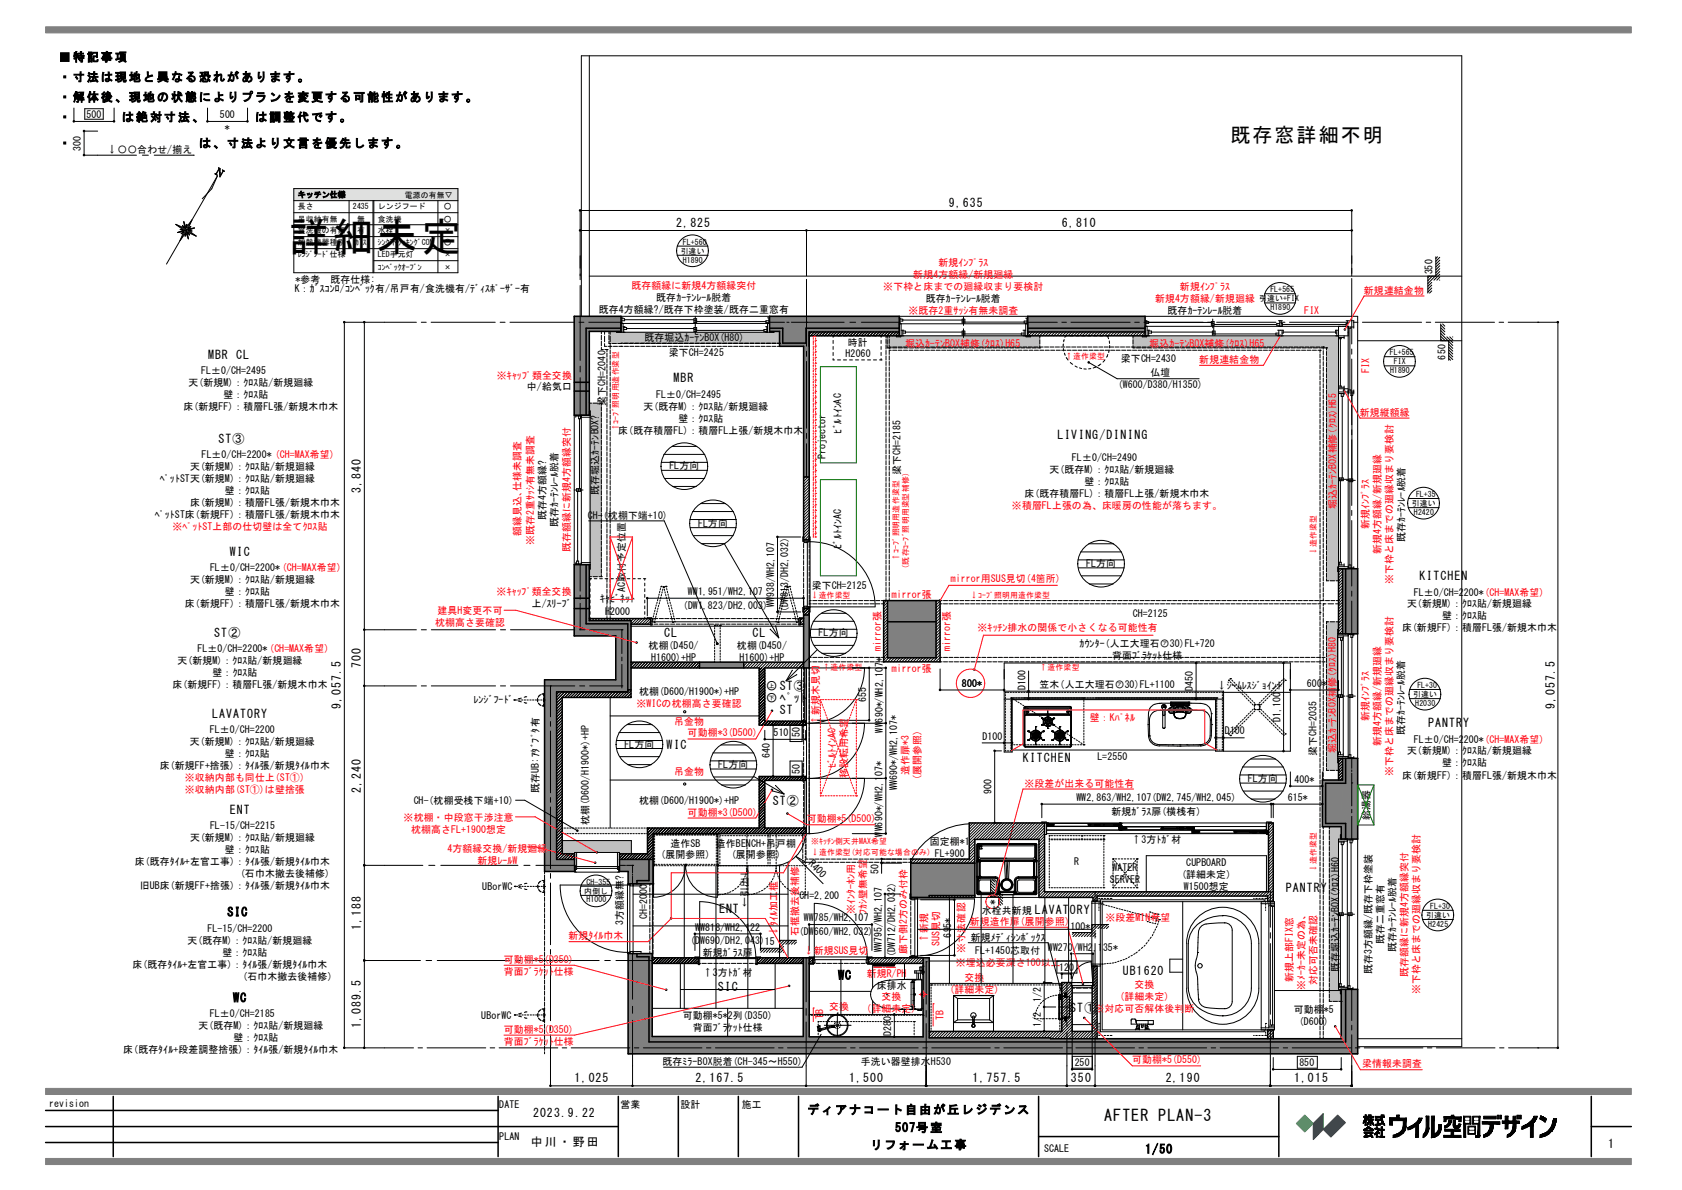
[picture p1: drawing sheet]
<svg xmlns="http://www.w3.org/2000/svg" width="420mm" height="297mm" viewBox="0 0 420 297" stroke-linecap="round" stroke-linejoin="round" font-family="sans-serif">
<defs><g id="words">
<text font-size="10" x="72.2" y="62.6">詳細未定</text>
<text font-size="5" x="307.3" y="35.5">既存窓詳細不明</text>
<text font-size="4" x="275.7" y="279.8">AFTER PLAN-3</text>
<g font-size="3">
<text x="14.7" y="15.3">■ 特 記事 項</text>
<text x="14.7" y="20.3">・ 寸 法は 現 地 と 異 なる 恐 れが あ り ます 。</text>
<text x="14.7" y="25.3">・ 解 体後 、 現 地 の 状態 に より プ ラ ンを 変 更す る 可能 性 があ り ます 。</text>
<text x="14.7" y="30.3">・</text>
<text x="30.4" y="30.3">は 絶 対寸 法 、</text>
<text x="63.7" y="30.3">は 調整 代 です 。</text>
<text x="14.7" y="36.8">・ 　 　　 　 　 　 　 　　 は 、寸 法 よ り文 言 を優 先 しま す 。</text>
<text x="236.9" y="51.6">9,635</text>
<text x="168.9" y="56.6">2,825</text>
<text x="265.2" y="56.6">6,810</text>
<text x="51.9" y="89.6">MBR CL</text>
<text x="168.1" y="95.5">MBR</text>
<text x="54.5" y="110.4">ST③</text>
<text x="264" y="109.5">LIVING/DINING</text>
<text x="90.1" y="123.1" transform="rotate(-90 90.1 123.1)">3,840</text>
<text x="57.4" y="138.7">WIC</text>
<text x="354.5" y="144.8">KITCHEN</text>
<text x="53.5" y="159">ST②</text>
<text x="165.9" y="158.9">CL</text>
<text x="187.9" y="158.9">CL</text>
<text x="90.1" y="166.7" transform="rotate(-90 90.1 166.7)">700</text>
<text x="191.2" y="172.3">〇 ST③</text>
<text x="53" y="179.2">LAVATORY</text>
<text x="85.1" y="177" transform="rotate(-90 85.1 177)">9,057.5</text>
<text x="191.2" y="175.3">〇 ﾍﾟｯﾄ</text>
<text x="194.7" y="178.3">ST</text>
<text x="388.2" y="177" transform="rotate(-90 388.2 177)">9,057.5</text>
<text x="356.6" y="181.5">PANTRY</text>
<text x="166.5" y="187">WIC</text>
<text x="255.4" y="190.1">KITCHEN</text>
<text x="90.1" y="197.8" transform="rotate(-90 90.1 197.8)">2,240</text>
<text x="57.4" y="203.1">ENT</text>
<text x="193" y="201">ST②</text>
<text x="179.5" y="227.8">ENT</text>
<text x="321.1" y="222.5">PANTRY</text>
<text x="56.8" y="228.7">SIC</text>
<text x="90.1" y="232.1" transform="rotate(-90 90.1 232.1)">1,188</text>
<text x="258.4" y="228">LAVATORY</text>
<text x="209.3" y="244.5">WC</text>
<text x="280.3" y="243.5">UB1620</text>
<text x="58.2" y="250.1">WC</text>
<text x="179.2" y="247.4">SIC</text>
<text x="90.1" y="256.6" transform="rotate(-90 90.1 256.6)">1,089.5</text>
<text x="267.3" y="252.5">ST①</text>
<text x="143.5" y="270.1">1,025</text>
<text x="173.7" y="270.1">2,167.5</text>
<text x="212" y="270.1">1,500</text>
<text x="242.9" y="270.1">1,757.5</text>
<text x="267.4" y="270.1">350</text>
<text x="291.1" y="270.1">2,190</text>
<text x="323.1" y="270.1">1,015</text>
<text x="133.1" y="278.8">2023.9.22</text>
<text x="201.6" y="278">ディ アナコ ー ト自 由 が丘 レ ジデ ン ス</text>
<text x="132.6" y="286.1">中 川 ・ 野 田</text>
<text x="217.3" y="286.8">リフ ォ ー ム工 事</text>
<text x="223.5" y="282.5">507号 室</text>
<text x="286" y="287.9">1/50</text>
<text x="401.6" y="286.6">1</text>
</g>
<g font-size="2.5">
<text x="21.6" y="29.5">500</text>
<text x="54.9" y="29.5">500</text>
<text x="56.2" y="32.6">*</text>
<text x="20.2" y="37.6" transform="rotate(-90 20.2 37.6)">300</text>
<text x="26.8" y="38.2">↓〇〇合わせ/揃え</text>
<text x="73.8" y="70.5">*参考　既存仕様:</text>
<text x="357.7" y="68.5" transform="rotate(-90 357.7 68.5)">350</text>
<text x="73.6" y="72.9">K：ｶﾞｽｺﾝﾛ/ｺﾝﾍﾞｯｸ有/吊戸有/食洗機有/ﾃﾞｨｽﾎﾟｰｻﾞｰ有</text>
<text x="163.9" y="75.1">既存ｶｰﾃﾝﾚｰﾙ脱着</text>
<text x="231.2" y="75.3">既存ｶｰﾃﾝﾚｰﾙ脱着</text>
<text x="149.5" y="78.1">既存4方額縁?/既存下枠塗装/既存二重窓有</text>
<text x="291.6" y="78.3">既存ｶｰﾃﾝﾚｰﾙ脱着</text>
<text x="160.9" y="85.2">既存堀込ｶｰﾃﾝBOX(H80)</text>
<text x="167" y="88.9">梁下CH=2425</text>
<text x="211.2" y="89.2">H2060</text>
<text x="211.7" y="86.4">時計</text>
<text x="360.9" y="89.7" transform="rotate(-90 360.9 89.7)">650</text>
<text x="50.2" y="93.4">FL±0/CH=2495</text>
<text x="279.9" y="90.4">梁下CH=2430</text>
<text x="287.2" y="93.9">仏壇</text>
<text x="47" y="96.4">天(新規M)：ｸﾛｽ貼/新規廻縁</text>
<text x="55.8" y="99.4">壁：ｸﾛｽ貼</text>
<text x="131.6" y="97.4">中/給気口</text>
<text x="151.2" y="101.3" transform="rotate(-90 151.2 101.3)">梁下CH=2040</text>
<text x="163.8" y="99.3">FL±0/CH=2495</text>
<text x="279.1" y="96.9">(W600/D380/H1350)</text>
<text x="45.8" y="102.4">床(新規FF)：積層FL張/新規木巾木</text>
<text x="160.7" y="102.3">天(既存M)：ｸﾛｽ貼/新規廻縁</text>
<text x="169.4" y="105.3">壁：ｸﾛｽ貼</text>
<text x="154.4" y="108.3">床(既存積層FL)：積層FL上張/新規木巾木</text>
<text x="210" y="108.2" transform="rotate(-90 210 108.2)">ﾋﾞﾙﾄｲﾝAC</text>
<text x="47.5" y="117.3">天(新規M)：ｸﾛｽ貼/新規廻縁</text>
<text x="50.3" y="114.3">FL±0/CH=2200* (CH=MAX希望)</text>
<text x="167.1" y="117.2">FL方向</text>
<text x="206.2" y="114.7" transform="rotate(-90 206.2 114.7)">Projector</text>
<text x="224.8" y="118.5" transform="rotate(-90 224.8 118.5)">梁下CH=2185</text>
<text x="262" y="118">天(既存M)：ｸﾛｽ貼/新規廻縁</text>
<text x="267.7" y="115">FL±0/CH=2490</text>
<text x="39.9" y="120.3">ﾍﾟｯﾄST天(新規M)：ｸﾛｽ貼/新規廻縁</text>
<text x="56.2" y="123.3">壁：ｸﾛｽ貼</text>
<text x="149.4" y="123.4" transform="rotate(-90 149.4 123.4)">既存堀込ｶｰﾃﾝBOX?</text>
<text x="255.8" y="124">床(既存積層FL)：積層FL上張/新規木巾木</text>
<text x="270.8" y="121">壁：ｸﾛｽ貼</text>
<text x="38.7" y="129.2">ﾍﾟｯﾄST床(新規FF)：積層FL張/新規木巾木</text>
<text x="47.5" y="126.2">床(新規M)：積層FL張/新規木巾木</text>
<text x="136.3" y="129.7" transform="rotate(-90 136.3 129.7)">既存4方額縁?</text>
<text x="139.3" y="131.6" transform="rotate(-90 139.3 131.6)">既存ｶｰﾃﾝﾚｰﾙ脱着</text>
<text x="146.8" y="129.6">CH-(枕棚下端+10)</text>
<text x="174.3" y="131.4">FL方向</text>
<text x="210" y="137.1" transform="rotate(-90 210 137.1)">ﾋﾞﾙﾄｲﾝAC</text>
<text x="350.8" y="135.2" transform="rotate(-90 350.8 135.2)">既存ｶｰﾃﾝﾚｰﾙ脱着</text>
<text x="52.5" y="142.5">FL±0/CH=2200* (CH=MAX希望)</text>
<text x="271.2" y="141.5">FL方向</text>
<text x="47.5" y="145.5">天(新規M)：ｸﾛｽ貼/新規廻縁</text>
<text x="56.2" y="148.5">壁：ｸﾛｽ貼</text>
<text x="156.1" y="147.7" transform="rotate(-90 156.1 147.7)">AC取付予定位置</text>
<text x="171.8" y="148.5">WW1,951/WH2,107</text>
<text x="202.7" y="146.9">梁下CH=2125</text>
<text x="353" y="148.6">FL±0/CH=2200*(CH=MAX希望)</text>
<text x="46.2" y="151.5">床(新規FF)：積層FL張/新規木巾木</text>
<text x="132.8" y="151.6">上/ｽﾘｰﾌﾞ</text>
<text x="149.9" y="150.3">ｷｬﾋﾞﾈｯﾄ</text>
<text x="151.1" y="153.5">H2000</text>
<text x="170.5" y="151.9">(DW1,823/DH2,003)</text>
<text x="193.3" y="151.4" transform="rotate(-90 193.3 151.4)">WW938/WH2,107</text>
<text x="196.8" y="152.7" transform="rotate(-90 196.8 152.7)">(DW813/DH2,032)</text>
<text x="282.9" y="154.1">CH=2125</text>
<text x="351.3" y="151.6">天(新規M)：ｸﾛｽ貼/新規廻縁</text>
<text x="360.1" y="154.6">壁：ｸﾛｽ貼</text>
<text x="161.9" y="161.9">枕棚(D450/</text>
<text x="184" y="161.9">枕棚(D450/</text>
<text x="204.4" y="158.8">FL方向</text>
<text x="269.6" y="161.5">ｶｳﾝﾀｰ(人工大理石〇30)FL+720</text>
<text x="350.1" y="157.6">床(新規FF)：積層FL張/新規木巾木</text>
<text x="44.3" y="165.8">天(新規M)：ｸﾛｽ貼/新規廻縁</text>
<text x="49.3" y="162.8">FL±0/CH=2200* (CH=MAX希望)</text>
<text x="162.6" y="164.9">H1600)+HP</text>
<text x="184.7" y="164.9">H1600)+HP</text>
<text x="277.7" y="164.5">背面ﾌﾞﾗｹｯﾄ仕様</text>
<text x="43.1" y="171.8">床(新規FF)：積層FL張/新規木巾木</text>
<text x="53.1" y="168.8">壁：ｸﾛｽ貼</text>
<text x="159.6" y="173.4">枕棚(D600/H1900*)+HP</text>
<text x="240.2" y="171.4">800*</text>
<text x="256" y="172.2" transform="rotate(-90 256 172.2)">D100</text>
<text x="259.6" y="171.8">笠木(人工大理石〇30)FL+1100</text>
<text x="297.9" y="172.5" transform="rotate(-90 297.9 172.5)">D450</text>
<text x="303.9" y="172.1">↓ｼｰﾑﾚｽｼﾞｮｲﾝﾄ</text>
<text x="326.3" y="171.4">600*</text>
<text x="118.2" y="175.5">ﾚﾝｼﾞﾌｰﾄﾞ</text>
<text x="216.2" y="175.1" transform="rotate(-90 216.2 175.1)">655</text>
<text x="52.4" y="183.1">FL±0/CH=2200</text>
<text x="193.2" y="183.7">510</text>
<text x="199.7" y="184" transform="rotate(-90 199.7 184)">50</text>
<text x="220.4" y="182.8" transform="rotate(-90 220.4 182.8)">WW690*/WH2,107* mirror張</text>
<text x="245.3" y="184.6">D100</text>
<text x="305.9" y="183.3">D100</text>
<text x="319.7" y="180.3" transform="rotate(-90 319.7 180.3)">D1,100</text>
<text x="350.7" y="183.6" transform="rotate(-90 350.7 183.6)">既存ｶｰﾃﾝﾚｰﾙ脱着</text>
<text x="353" y="185.3">FL±0/CH=2200*(CH=MAX希望)</text>
<text x="47.4" y="186.1">天(新規M)：ｸﾛｽ貼/新規廻縁</text>
<text x="56.2" y="189">壁：ｸﾛｽ貼</text>
<text x="155.9" y="186.6">FL方向</text>
<text x="179.4" y="191.7">FL方向</text>
<text x="192.2" y="189.3" transform="rotate(-90 192.2 189.3)">640</text>
<text x="274" y="189.7">L=2550</text>
<text x="328.8" y="188.6" transform="rotate(-90 328.8 188.6)">梁下CH=2035</text>
<text x="351.3" y="188.3">天(新規M)：ｸﾛｽ貼/新規廻縁</text>
<text x="360.1" y="191.3">壁：ｸﾛｽ貼</text>
<text x="39.9" y="192">床(新規FF+捨張)：ﾀｲﾙ張/新規ﾀｲﾙ巾木</text>
<text x="134.6" y="197.8" transform="rotate(-90 134.6 197.8)">既存UB:ｱﾀﾞﾌﾟﾀ有</text>
<text x="199.7" y="193.3" transform="rotate(-90 199.7 193.3)">50</text>
<text x="224" y="197.2" transform="rotate(-90 224 197.2)">WW690*/WH2,107*</text>
<text x="311.6" y="195.2">FL方向</text>
<text x="323.2" y="195.4">400*</text>
<text x="350.1" y="194.3">床(新規FF)：積層FL張/新規木巾木</text>
<text x="103.3" y="200.7">CH-(枕棚受桟下端+10)</text>
<text x="159.6" y="200.7">枕棚(D600/H1900*)+HP</text>
<text x="247.6" y="198.2" transform="rotate(-90 247.6 198.2)">900</text>
<text x="268.8" y="199.9">WW2,863/WH2,107(DW2,745/WH2,045)</text>
<text x="277.5" y="203.5">新規ｶﾞﾗｽ扉(横桟有)</text>
<text x="321.6" y="199.9">615*</text>
<text x="47.5" y="209.9">天(新規M)：ｸﾛｽ貼/新規廻縁</text>
<text x="52.5" y="206.9">FL-15/CH=2215</text>
<text x="147" y="205.9" transform="rotate(-90 147 205.9)">枕棚(D600/H1900*)+HP</text>
<text x="220.4" y="208.8" transform="rotate(-90 220.4 208.8)">WW690*/WH2,107*</text>
<text x="342" y="204.7" transform="rotate(-90 342 204.7)">給湯器</text>
<text x="33.7" y="215.9">床(既存ﾀｲﾙ+左官工事)：ﾀｲﾙ張/新規ﾀｲﾙ巾木</text>
<text x="56.2" y="212.9">壁：ｸﾛｽ貼</text>
<text x="164.9" y="214.3">(展開参照)</text>
<text x="167.4" y="211.3">造作SB</text>
<text x="178.8" y="211.3">造作BENCH+吊戸棚</text>
<text x="182.5" y="214.3">(展開参照)</text>
<text x="201.8" y="215.7" transform="rotate(45 201.8 215.7)">R40</text>
<text x="232.2" y="210.9">固定棚*1</text>
<text x="233.4" y="214">FL+900</text>
<text x="268.2" y="215.9">R</text>
<text x="282.5" y="210.4">↑3方ﾄｶﾞ材</text>
<text x="34.9" y="221.9">旧UB床(新規FF+捨張)：ﾀｲﾙ張/新規ﾀｲﾙ巾木</text>
<text x="60" y="218.9">(石巾木撤去後補修)</text>
<text x="219.3" y="218.1" transform="rotate(-90 219.3 218.1)">50</text>
<text x="277.2" y="220.3">SERVER</text>
<text x="277.8" y="217.4">WATER</text>
<text x="295" y="219">(詳細未定)</text>
<text x="296.2" y="216">CUPBOARD</text>
<text x="120.4" y="222.2">UBorWC</text>
<text x="186.8" y="226.3" transform="rotate(-90 186.8 226.3)">←引出し</text>
<text x="199.6" y="224.4">CH=2,200</text>
<text x="248.8" y="226.4" transform="rotate(-90 248.8 226.4)">＊</text>
<text x="295.6" y="222">W1500想定</text>
<text x="51.8" y="232.5">FL-15/CH=2200</text>
<text x="155.6" y="230.9" transform="rotate(-90 155.6 230.9)">3方額縁無?</text>
<text x="161.6" y="229.3" transform="rotate(-90 161.6 229.3)">CH=2000</text>
<text x="173.6" y="232.2">WW818/WH2,122</text>
<text x="199.4" y="233.3">(DW660/WH2,032)</text>
<text x="200.7" y="230">WW785/WH2,107</text>
<text x="245.2" y="228.1">水栓共新規</text>
<text x="267.3" y="232">100*</text>
<text x="46.8" y="235.5">天(既存M)：ｸﾛｽ貼/新規廻縁</text>
<text x="55.5" y="238.5">壁：ｸﾛｽ貼</text>
<text x="172.3" y="235.6">(DW690/DH2,043)15</text>
<text x="175.5" y="238.6">新規ｶﾞﾗｽ扉</text>
<text x="220.2" y="237.6" transform="rotate(-90 220.2 237.6)">WW795/WH2,107</text>
<text x="223.6" y="238.9" transform="rotate(-90 223.6 238.9)">(DW712/DH2,032)</text>
<text x="237.5" y="234" transform="rotate(-90 237.5 234)">695*</text>
<text x="242.4" y="234.8">新規ﾒﾃﾞｨｼﾝﾎﾞｯｸｽ</text>
<text x="243.5" y="238.2">FL+1450芯取付</text>
<text x="261.7" y="237.2">WW270/WH2,135*</text>
<text x="345.5" y="235.7" transform="rotate(-90 345.5 235.7)">既存二重窓有</text>
<text x="348.5" y="237.6" transform="rotate(-90 348.5 237.6)">既存ｶｰﾃﾝﾚｰﾙ脱着</text>
<text x="33.1" y="241.5">床(既存ﾀｲﾙ+左官工事)：ﾀｲﾙ張/新規ﾀｲﾙ巾木</text>
<text x="60.6" y="244.5">(石巾木撤去後補修)</text>
<text x="175.5" y="243.5">↑3</text>
<text x="179.2" y="243.5">方ﾄｶﾞ材</text>
<text x="264.5" y="242.2">120</text>
<text x="334.3" y="242.6" transform="rotate(-90 334.3 242.6)">既存堀込ｶｰﾃﾝBOX(ｸﾛｽ)H60</text>
<text x="342.6" y="243.2" transform="rotate(-90 342.6 243.2)">既存3方額縁/既存下枠塗装</text>
<text x="218.9" y="246.9">床排水</text>
<text x="259.9" y="250.2" transform="rotate(-90 259.9 250.2)">1/2</text>
<text x="49.5" y="256.9">天(既存M)：ｸﾛｽ貼/新規廻縁</text>
<text x="52.4" y="253.9">FL±0/CH=2185</text>
<text x="120.2" y="254.3">UBorWC</text>
<text x="170.5" y="254.4">可動棚*5*2列(D350)</text>
<text x="173" y="257.4">背面ﾌﾞﾗｹｯﾄ仕様</text>
<text x="259.9" y="256.2" transform="rotate(-90 259.9 256.2)">1/2</text>
<text x="323.1" y="252.8">可動棚*5</text>
<text x="324.3" y="255.8">(D600)</text>
<text x="30.8" y="262.9">床(既存ﾀｲﾙ+段差調整捨張)：ﾀｲﾙ張/新規ﾀｲﾙ巾木</text>
<text x="58.3" y="259.9">壁：ｸﾛｽ貼</text>
<text x="222.5" y="258.5" transform="rotate(-90 222.5 258.5)">D280</text>
<text x="165.4" y="265.9">既存ﾐﾗｰBOX脱着(CH-345～H550)</text>
<text x="215" y="265.8">手洗い器壁排水H530</text>
<text x="268.4" y="266.1">250</text>
<text x="324.4" y="266.1">850</text>
<text x="12.3" y="276.3">revision</text>
<text x="124.7" y="276.6">DATE</text>
<text x="154.9" y="276.6">営業</text>
<text x="169.9" y="276.6">設計</text>
<text x="185.2" y="276.6">施工</text>
<text x="124.7" y="284.6">PLAN</text>
<text x="260.7" y="287.4">SCALE</text>
</g>
<g font-size="2.5" fill="#ff000f">
<text x="228" y="69.3">新規4方額縁/新規廻縁</text>
<text x="234.3" y="66.3">新規ｲﾝﾌﾟﾗｽ</text>
<text x="157.7" y="72.1">既存額縁に新規4方額縁突付</text>
<text x="220.6" y="72.3">※下枠と床までの廻縁収まり要検討</text>
<text x="288.4" y="75.3">新規4方額縁/新規廻縁</text>
<text x="294.6" y="72.3">新規ｲﾝﾌﾟﾗｽ</text>
<text x="340.6" y="73.3">新規連結金物</text>
<text x="226.8" y="78.3">※既存2重ｻｯｼ有無未調査</text>
<text x="325.7" y="78.4">FIX</text>
<text x="226" y="86.5">堀込ｶｰﾃﾝBOX補修(ｸﾛｽ)H65</text>
<text x="287" y="86.5">堀込ｶｰﾃﾝBOX補修(ｸﾛｽ)H65</text>
<text x="124.1" y="94.5">※ｷｬｯﾌﾟ類全交換</text>
<text x="299.5" y="90.6">新規連結金物</text>
<text x="341.9" y="93" transform="rotate(-90 341.9 93)">FIX</text>
<text x="339.5" y="103.8">新規縦額縁</text>
<text x="252.7" y="127">※積層FL上張の為、床暖房の性能が落ちます。</text>
<text x="333.6" y="127" transform="rotate(-90 333.6 127)">堀込ｶｰﾃﾝBOX補修(ｸﾛｽ)H65</text>
<text x="43.1" y="132.2">※ﾍﾟｯﾄST上部の仕切壁は全てｸﾛｽ貼</text>
<text x="130" y="133.7" transform="rotate(-90 130 133.7)">額縁見込､仕様未調査</text>
<text x="133.3" y="136" transform="rotate(-90 133.3 136)">※既存2重ｻｯｼ有無未調査</text>
<text x="142.3" y="137.9" transform="rotate(-90 142.3 137.9)">既存額縁に新規4方額縁突付</text>
<text x="341.8" y="132.1" transform="rotate(-90 341.8 132.1)">新規ｲﾝﾌﾟﾗｽ</text>
<text x="344.8" y="138.3" transform="rotate(-90 344.8 138.3)">新規4方額縁/新規廻縁</text>
<text x="124" y="148.6">※ｷｬｯﾌﾟ類全交換</text>
<text x="222.7" y="149.2">mirror張</text>
<text x="237.4" y="145.3">mirror用SUS見切(4箇所)</text>
<text x="347.8" y="145.8" transform="rotate(-90 347.8 145.8)">※下枠と床までの廻縁収まり要検討</text>
<text x="109.3" y="153.3">建具H変更不可</text>
<text x="108.6" y="156.3">枕棚高さ要確認</text>
<text x="244.1" y="157.5">※ｷｯﾁﾝ排水の関係で小さくなる可能性有</text>
<text x="222.7" y="167.6">mirror張</text>
<text x="237.2" y="162.6" transform="rotate(-90 237.2 162.6)">mirror張</text>
<text x="159" y="176.4">※WICの枕棚高さ要確認</text>
<text x="272.2" y="179.9">壁：Kﾊﾟﾈﾙ</text>
<text x="341.8" y="180" transform="rotate(-90 341.8 180)">新規ｲﾝﾌﾟﾗｽ</text>
<text x="168.3" y="181.1">吊金物</text>
<text x="171.7" y="183.8">可動棚*3(D500)</text>
<text x="204.6" y="180.9" transform="rotate(-90 204.6 180.9)">↑新規木見切</text>
<text x="208.6" y="191.6" transform="rotate(-90 208.6 191.6)">ﾋﾞﾙﾄｲﾝAC</text>
<text x="333.6" y="187.8" transform="rotate(-90 333.6 187.8)">堀込ｶｰﾃﾝBOX補修(ｸﾛｽ)H80</text>
<text x="344.8" y="186.2" transform="rotate(-90 344.8 186.2)">新規4方額縁/新規廻縁</text>
<text x="46.1" y="195">※収納内部も同仕上(ST①)</text>
<text x="168.3" y="193.5">吊金物</text>
<text x="211.6" y="194.1" transform="rotate(-90 211.6 194.1)">移設転用希望</text>
<text x="226.9" y="193.5" transform="rotate(-90 226.9 193.5)">造作扉*3</text>
<text x="230" y="194.8" transform="rotate(-90 230 194.8)">(展開参照)</text>
<text x="255.8" y="196.5">※段差が出来る可能性有</text>
<text x="347.8" y="193.8" transform="rotate(-90 347.8 193.8)">※下枠と床までの廻縁収まり要検討</text>
<text x="46.1" y="198">※収納内部(ST①)は壁捨張</text>
<text x="171.7" y="203.6">可動棚*3(D500)</text>
<text x="100.8" y="204.9">※枕棚・中段窓干渉注意</text>
<text x="102.7" y="207.9">枕棚高さFL+1900想定</text>
<text x="201.4" y="205.2">可動棚*5(D500)</text>
<text x="111.7" y="212.6">4方額縁交換/新規廻縁</text>
<text x="119.2" y="215.6">新規ﾚｰﾙW</text>
<text x="194.1" y="233.6" transform="rotate(-90 194.1 233.6)">↓ﾀｲﾙ加工框</text>
<text x="199.3" y="233.6" transform="rotate(-90 199.3 233.6)">石框撤去後補修</text>
<text x="213.4" y="228" transform="rotate(-90 213.4 228)">※ｲﾝﾀｰﾎﾝ用</text>
<text x="216.3" y="228" transform="rotate(-90 216.3 228)">ﾌｶｼ壁無希望</text>
<text x="242.2" y="230.9">新規造作扉(展開参照)</text>
<text x="276" y="230">※段差MIN希望</text>
<text x="141.9" y="234.3">新規ﾀｲﾙ巾木</text>
<text x="200.7" y="238.2">↓新規SUS見切</text>
<text x="226.4" y="238.1" transform="rotate(-90 226.4 238.1)">廊下側2方のみ付枠</text>
<text x="231.6" y="235.4" transform="rotate(-90 231.6 235.4)">↑新規</text>
<text x="234.6" y="236" transform="rotate(-90 234.6 236)">SUS見切</text>
<text x="241" y="237.8" transform="rotate(-90 241 237.8)">※寸法確認</text>
<text x="125.8" y="240.3">可動棚*5(D350)</text>
<text x="125.8" y="243.3">背面ﾌﾞﾗｹｯﾄ仕様</text>
<text x="216.4" y="243.9">新規R/PH</text>
<text x="238.6" y="241.2">※埋込必要深さ100以上</text>
<text x="240.8" y="244.7">交換</text>
<text x="322.8" y="245.2" transform="rotate(-90 322.8 245.2)">新規上部FIX窓</text>
<text x="328.8" y="245.8" transform="rotate(-90 328.8 245.8)">対応可否未確認</text>
<text x="351.5" y="243.8" transform="rotate(-90 351.5 243.8)">既存額縁に新規4方額縁突付</text>
<text x="220.1" y="249.6">交換</text>
<text x="237.1" y="247.7">(詳細未定)</text>
<text x="279.5" y="249.5">(詳細未定)</text>
<text x="283.3" y="246.5">交換</text>
<text x="325.8" y="247" transform="rotate(-90 325.8 247)">※ﾒｰｶｰ未定の為、</text>
<text x="354.5" y="248.2" transform="rotate(-90 354.5 248.2)">※下枠と床までの廻縁収まり要検討</text>
<text x="125.8" y="257.8">可動棚*5(D350)</text>
<text x="205.6" y="254.3" transform="rotate(-90 205.6 254.3)">TB</text>
<text x="207" y="252">交換</text>
<text x="216.3" y="252.6">(詳細未定)</text>
<text x="235.6" y="254.5" transform="rotate(-90 235.6 254.5)">TB</text>
<text x="273.3" y="252.5">※対応可否解体後判断</text>
<text x="125.8" y="260.8">背面ﾌﾞﾗｹｯﾄ仕様</text>
<text x="282.7" y="265.4">可動棚*5(D550)</text>
<text x="340.1" y="266.3">梁情報未調査</text>
</g>
<g font-size="2">
<text x="74.3" y="52.3">長さ</text>
<text x="74.3" y="49.3">キッチン仕様</text>
<text x="88.1" y="52.3">2435</text>
<text x="94.4" y="52.3">レンジフード</text>
<text x="101" y="49.4">電源の有無▽</text>
<text x="110.8" y="52.3">○</text>
<text x="74.3" y="55.3">吊収納有無</text>
<text x="74.3" y="58.3">食洗機の有無</text>
<text x="89.2" y="58.3">有</text>
<text x="89.2" y="55.3">無</text>
<text x="94.4" y="55.3">食洗機</text>
<text x="94.4" y="58.3">水栓</text>
<text x="110.8" y="58.3">×</text>
<text x="110.8" y="55.3">○</text>
<text x="74.3" y="61.3">加熱機器種別</text>
<text x="74.3" y="64.3">ﾚﾝｼﾞﾌｰﾄﾞ仕様</text>
<text x="88.6" y="61.3">ｶﾞｽ</text>
<text x="94.4" y="61.3">ｼﾝｸ下ｸｯｷﾝｸﾞCON</text>
<text x="94.4" y="64.3">LED手元灯</text>
<text x="110.8" y="64.3">×</text>
<text x="110.8" y="61.3">○</text>
<text x="170" y="63.3">引違い</text>
<text x="170.5" y="65.5">H1890</text>
<text x="170.5" y="61">FL+560</text>
<text x="94.4" y="67.3">ｺﾝﾍﾞｯｸｵｰﾌﾞﾝ</text>
<text x="110.8" y="67.3">×</text>
<text x="314.4" y="75.2">引違い+FIX</text>
<text x="317.2" y="77.4">H1890</text>
<text x="317.2" y="72.9">FL+565</text>
<text x="347.1" y="88.6">FL+565</text>
<text x="347.1" y="93.1">H1890</text>
<text x="348" y="90.9">FIX</text>
<text x="353.6" y="124">FL+35</text>
<text x="352.5" y="126.3">引違い</text>
<text x="353.1" y="128.5">H2420</text>
<text x="352.8" y="173.9">引違い</text>
<text x="353.9" y="171.7">FL+30</text>
<text x="353.4" y="176.1">H2030</text>
<text x="146.4" y="220.8">CH-355</text>
<text x="145.9" y="223.1">内倒し</text>
<text x="146.4" y="225.3">H1000</text>
<text x="357.1" y="226.8">FL+30</text>
<text x="356.1" y="229.1">引違い</text>
<text x="356.6" y="231.3">H2425</text>
</g>
<g font-size="2" fill="#ff000f">
<text x="265.9" y="89.7">↑造作梁型</text>
<text x="154.5" y="107.7" transform="rotate(-90 154.5 107.7)">↑ｺｰﾌﾞ照明用造作梁型</text>
<text x="224.4" y="139.9" transform="rotate(-90 224.4 139.9)">↑ｺｰﾌﾞ照明用造作梁型</text>
<text x="226.8" y="141.9" transform="rotate(-90 226.8 141.9)">(既存ｺｰﾌﾞ照明用梁型補修)</text>
<text x="328.6" y="138.6" transform="rotate(-90 328.6 138.6)">↓造作梁型</text>
<text x="202.4" y="149.3">↓造作梁型</text>
<text x="242.2" y="149.3">↓ｺｰﾌﾞ照明用造作梁型</text>
<text x="205.4" y="167.3">↑造作梁型</text>
<text x="259.6" y="167.3">↑造作梁型</text>
<text x="202.5" y="213.3">↓造作梁型(対応可能な場合のみ)</text>
<text x="202.5" y="210.7">※ｷｯﾁﾝ側天井MAX希望</text>
<text x="328.6" y="217.6" transform="rotate(-90 328.6 217.6)">↓造作梁型</text>
</g>
<g font-size="1.5">
<text x="192" y="171.7">上</text>
<text x="192" y="174.8">下</text>
</g>
<g font-size="1.2">
<text x="290.2" y="161">ア</text>
<text x="279" y="171.3">ア</text>
</g>
</g></defs>
<g fill="#808080" stroke="#808080" stroke-width=".25">
<path d="M227.4 217.8l16 5.7h-11.4z"/>
<path d="M143.4 79l3.8 24.6h-3.8z"/>
<path d="M143.4 79l3.8 3.7v20.9z"/>
<path d="M143.4 79l11.7 3.7h-7.9z"/>
<path d="M143.4 79h11.7v3.7z"/>
<path d="M192.2 79h32.3v3.8z"/>
<path d="M192.2 79l2.4 3.7h-2.4z"/>
<path d="M194.6 82.7l6.1 3.7h-6.1z"/>
<path d="M192.2 79l32.3 3.8h-22.4z"/>
<path d="M192.2 79l9.9 3.8-7.5-.1z"/>
<path d="M194.6 82.7l7.5 .1-1.4 3.6z"/>
<path d="M221.6 149.9l12.1 14.3h-12.1z"/>
<path d="M221.6 149.9l12.1 1.4v12.9z"/>
<path d="M339 189.3v20.1h-4.1z"/>
<path d="M335.2 189.3h3.8l-3.8 5.4z"/>
<path d="M339 189.3l-4.1 20.1v-3.1z"/>
<path d="M339 189.3l-4.1 17 .3-11.6z"/>
<path d="M335.2 194.7l-.3 11.6h-4.7z"/>
<path d="M330.2 196.1l5-1.4-5 11.6z"/>
<path d="M334.9 246.9h4.1v16.1z"/>
<path d="M334.9 246.9l4.1 16.1-4.1-3.8z"/>
<path d="M262.3 259.2h72.6l4.1 3.8z"/>
<path d="M156.8 238l6.1 1.3-6.1 23.7z"/>
<path d="M156.8 263l105.5-3.8 76.7 3.8z"/>
<path d="M232 259h28.9l1.4 .2z"/>
<path d="M162.9 239.3v19.4l-6.1 4.3z"/>
<path d="M156.8 263l6.1-4.3 99.4 .5z"/>
<path d="M162.9 258.7l99.4 .5z"/>
<path d="M227.4 217.8l2.4 6.2h-2.4z"/>
<path d="M227.4 217.8l4.6 5.7-2.2 .5z"/>
<path d="M202.1 258.8h28.4l1.5 .2z"/>
<path d="M162.9 258.7l69.1 .3z"/>
<path d="M162.9 258.7l39.2 .1z"/>
<path d="M154.7 214.5l2.1 3h-2.1z"/>
<path d="M156.8 217.5l6.3 3.1h-6.3z"/>
<path d="M156.8 217.5l6.3-2v5.1z"/>
<path d="M154.7 214.5l8.4 1-6.3 2z"/>
<path d="M143.4 158.7l14.2-3.8-3.8 3.8z"/>
<path d="M147.2 154.9h10.4l-14.2 3.8z"/>
<path d="M147.2 140.9v14l-3.8 3.8z"/>
<path d="M143.4 140.9h3.8l-3.8 17.8z"/>
<path d="M153.8 169.7l3.8 1.5-.8 1z"/>
<path d="M136 217.5l7.5-3v3z"/>
<path d="M139 214.5h4.5l-7.5 3z"/>
<path d="M139 172.7v41.8l-3 3z"/>
<path d="M153.8 169.7l3 2.5v.5z"/>
<path d="M136 169.7h17.8l3 3z"/>
<path d="M136 169.7l3 3-3 44.8z"/>
<path d="M136 169.7l20.8 3h-17.8z"/>
<path d="M260.9 259h1.4v.2z"/>
<path d="M221.6 149.9h12.1v1.4z"/>
<path d="M330.2 194.7h5l-5 1.4z"/>
<path d="M157.6 171.2v1h-.8z"/>
<path d="M154.7 214.5h8.4v1z"/>
<path d="M202.1 82.8v3.6h-1.4z"/>
<path d="M156.8 238h6.1v1.3z"/>
<path d="M229.8 224l2.2-.5v.5z"/>
<path d="M200.6 258.7l1.5 .1z"/>
<path d="M11.4 289.1h395.9v1.6h-395.9z" fill-rule="evenodd"/>
<path d="M11.4 6.7h395.9v1.5h-395.9z" fill-rule="evenodd"/>
<path d="M11.4 271.7h395.9v1.5h-395.9z" fill-rule="evenodd"/>
<path d="M256.6 79h29.3v3.8h-29.3z" fill-rule="evenodd"/>
<path d="M335.2 141.9h3.8v16.3h-3.8z" fill-rule="evenodd"/>
<path d="M153.8 158.7l3.8-3.8v16.3l-3.8-1.5z" fill-rule="evenodd"/>
<path d="M227.4 215.4h16v8.1l-16-5.7z" fill-rule="evenodd"/>
<path d="M200.7 86.4h1.4v32.6h-1.4z" fill-rule="evenodd"/>
<path d="M174.7 165.3h11v1.4h-11z" fill-rule="evenodd"/>
<path d="M200.7 153.5h1.4v13.2h-1.4z" fill-rule="evenodd"/>
<path d="M230.5 240h1.5v19l-1.5-.2z" fill-rule="evenodd"/>
<path d="M230.5 239.1h1.5v.9h-1.5z" fill-rule="evenodd"/>
<path d="M200.6 239.1h1.5v19.6h-1.5z" fill-rule="evenodd"/>
</g>
<path d="M325.8 278.3l2.1 2.1-2.1 2.1-2.1-2.1z" fill-rule="evenodd" fill="#149696" stroke="#149696" stroke-width=".25"/>
<g fill="#004a95" stroke="#004a95" stroke-width=".25">
<path d="M327.9 280.4l2.5-2.5v4l-2.5 2.5z" fill-rule="evenodd"/>
<path d="M330.4 281.9l3.6-3.6 2 1.9-3.7 3.6z" fill-rule="evenodd"/>
</g>
<g fill="#000" stroke="#000" stroke-width=".25">
<path d="M340.5 278.6v.3zM340.5 278.6l.3 .3h-.3zM340.5 280l-.1 .4zM340.5 280l.1 .2-.2 .2zM340.5 280l.2 .1-.1 .1zM340.5 280h.3l-.1 .1zM340.5 280l.3-.1zM340.5 280l.3-.2zM340.5 280l.4-.3zM340.6 279.8l.3-.1-.4 .3zM340.5 278.6h.4l-.1 .3zM340.9 278.6l-.1 .3z"/>
<path d="M340.9 278.6l-.1 .5zM341.1 279.4l-.2 1.5v-1.2zM340.9 278.3h.2zM340.9 278.3h.2l-.2 .3zM341.1 279.1l.3 .5-.3-.2zM341.1 278.6l.3 .3h-.3zM341.1 278.3v.3h-.2zM340.9 278.6h.2l-.3 .5zM341.1 278.6l-.4 .8zM341.1 278.6l-.4 .9zM341.1 278.6l-.5 1.1zM341.1 278.6l-.5 1.2z"/>
<path d="M341.1 278.6l-.2 1.1-.3 .1zM341.1 278.6v.8l-.2 .3zM341.1 278.6v.5zM341.1 279.1l.3 .2v.3zM341.1 278.6h.3v.3zM341.5 279.3l.3 .2h-.3zM341.6 278.8l-.1 .4zM341.6 278.8v.3zM341.6 278.8l.1 .3zM341.6 278.8l.2 .1zM341.6 278.8l.5 .1zM342.1 279.6l-.5 .6z"/>
<path d="M341.8 279.8l.3-.2-.4 .4zM341.8 279.7l.3-.1-.3 .2zM341.8 279.5l.3 .1zM341.9 278.3v.3zM341.7 278.3h.2v.3zM341.7 278.3l.2 .3zM341.7 278.4l.2 .2-.3 .1zM341.6 278.7l.3-.1zM341.6 278.8l.3-.2zM341.6 278.8l.3-.2 .2 .3zM342.1 279.6l.2 .1-.2 1.2zM341.8 279.5l.5 .2z"/>
<path d="M342.1 278.3h.2l-.2 .3zM342.3 278.6l.6 .3h-.6zM342.3 278.3v.6l-.2-.3zM341.9 278.6l.4 .3zM341.9 278.6l.4 .3h-.2zM342.1 278.9h.2l-.2 .4zM342.3 279.3l.1 .5zM342.3 278.9v.8l-.2-.4zM341.5 279.3h.6l.2 .4zM341.5 279.3l.8 .4zM342.4 279.8l.1 .4zM342.4 279.8l.2 .6z"/>
<path d="M342.4 279.8l.2 .7zM342.4 279.8l.4 .9zM342.4 279.8l.6 1.1zM342.4 279.8l.6 .8v.3zM342.4 279.8l.6 .8zM342.4 279.8l.5 .7zM342.4 279.8l.5 .6zM342.4 279.8l.4 .4zM342.4 279.8h.2l.1 .2zM342.4 279.8l.2-.3v.3zM342.3 279.3l.3 .2-.2 .3zM342.3 279.3l.7 .2h-.4z"/>
<path d="M342.3 278.6h.6v.3zM342.3 279.3h.7v.2zM343.4 278.6l1.4 .3h-1.4zM343.4 279.6h.9zM343.9 279.6h.4l-.4 1zM343.5 279.3h1.3v.3zM343.5 279.3l1.3 .3h-1.4zM344.8 279.1l.1 .5zM344.8 279.1l.2 .7zM344.8 279.1l.2 1zM344.8 279.1l.3 1.2zM344.8 279.1l.4 1.4z"/>
<path d="M344.8 279.1l.6 1.6zM344.8 279.1l.8 1.7zM344.8 279.1l.9 1.8zM344.8 279.1l.6 .9zM344.8 279.1l.5 .7zM344.8 279.1l.4 .2v.2zM344.8 279.1l.4-.2v.4zM344.8 278.3h.4l-.4 .3zM345.2 278.6l.5 .3h-.5zM345.2 278.3v.3h-.4zM343.4 278.6h1.8l-.4 .3zM344.8 278.9l.4-.3-.4 .5z"/>
<path d="M345.2 278.6v.3l-.4 .2zM345.2 278.6h.5v.3zM347 279.1l.7 1.7h-.7zM347 279.1l.7 .6v1.1zM347 279.1l3.4 .6h-2.7zM348.7 278.3h.7l-.7 .8zM349.4 278.3v.8h-.7zM347 279.1h2.4zM347 279.1h2.4l1 .6zM349.4 279.1h1.7l-.7 .6zM350.4 279.7l.7-.6-.7 1.9zM351.1 279.1l-.8 2.4z"/>
<path d="M357.4 278.6h.7l-.7 5.3zM361.1 279.3v.7h-.5zM360.6 278.8l.5 .5-.5 .7zM360.6 278.8l3.7 .5h-3.2zM362.4 278.3h.6l-.6 .5zM362.4 278.8l.6-.5v.5zM360.6 278.8h2.4zM360.6 278.8h2.4l1.3 .5zM362.8 279.6h.6l-.6 1.2zM363.4 279.6l-.5 1.5zM363.4 279.6l-.5 1.6zM363.4 279.6l-.4 1.7z"/>
<path d="M363.4 279.6l-.3 1.8zM363.4 279.6l-.2 1.9zM363.4 279.6l-.1 1.9h-.1zM364.9 278.8v1.2h-.6zM364.3 279.3l.6-.5-.6 1.2zM363 278.8h1.9l-.6 .5zM365.5 278.6l.5 5.3h-.5zM365.5 278.6l.5 2v3.3zM365.5 278.6l1.8 2h-1.3zM367.7 278.6h1.8l-1.8 2zM369.5 278.6l-.5 2h-1.3zM369.5 278.6l-.5 4.6v-2.6z"/>
<path d="M370.1 280l2 .6h-2zM375.1 279.8l.7 .6h-.7zM375.8 278.6h.8zM375.8 278.6h.8l-.8 1.2zM376.6 278.6v1.2h-.8zM375.1 279.8h1.5l-.8 .6zM375.8 280.4l.8-.6 1.2 .6zM377.8 278.6h.7l-.7 1.2zM384.7 278.6l.1 .8-.4-.1zM384.7 278.6l.2 .9-.1-.1zM384.7 278.6l.4 1-.2-.1zM384.7 278.6l.5 1.1z"/>
<path d="M384.7 278.6l.7 1.1zM384.7 278.6l.9 1.3zM384.7 278.6l1 1.4zM384.7 278.6l1.1 1.5zM384.7 278.6l1.5 .8-.4 .7zM384.7 278.6l1.5 .8zM384.7 278.6l1.3 .6zM384.7 278.6l1.1 .5zM384.7 278.6l1 .4zM385 278.7l.4 .1zM384.8 278.6l.6 .2zM384.7 278.6l.7 .2z"/>
<path d="M340.5 282.2l.5-.3zM340.5 282.2l.7-.3zM340.5 282.2l1-.5zM340.5 282.2l1.1-.6zM340.5 282.2l1.2-.8zM340.6 282.6l.5 .3h-.5zM340.6 283.6l.4 .2-.4 .1zM340.6 283.6l.7 .2zM340.6 283.6l1 .2zM340.6 283.6l1.3 .1zM340.6 283.6h1.5zM340.5 281.9l.3-.1-.3 .4z"/>
<path d="M340.8 281.8l-.3 .4zM340.8 281.8l.9-.4-1.2 .8zM340.8 283.6l1.5-.1zM341.4 282.9l-.2 .7h-.4zM341.1 279.4v1.5h-.2zM340.8 281.8l.9-.4zM341.1 281.6l.6-.2zM341.1 282.9h.3l-.6 .7zM341.5 280.3l-.2 .6zM341.5 280.3l-.1 .5zM341.5 280.3l.2 .2-.2 .3zM341.5 280.3l.3 .1-.1 .1z"/>
<path d="M341.5 280.3l.4-.1-.1 .2zM341.5 280.3l.5-.3-.1 .2zM341.5 280.3l.6-.5zM342.1 279.6l-.6 .7zM341.5 281.2l.2 .2h-.3zM341.7 281.4l.4 .1zM341.5 281.2l.6 .3zM341.8 281.5l.4 .3zM341.8 281.5l.6 .5zM341.8 281.5l.9 .6zM341.8 281.5l1.2 .7zM341.8 281.5h.3l.9 .7z"/>
<path d="M342.3 279.7v1.2h-.2zM341.5 281.2h.4l.2 .3zM342.4 283l.1 .9-.2-.4zM342.2 283.3l.2-.3-.1 .5zM341.9 283.4l.3-.1 .1 .2zM341.6 283.5h.7zM341.4 283.5h.9zM341.2 283.6l1.1-.1zM342.1 283h.3l-.2 .3zM342.2 283.3l.2-.3zM342.4 283l.5 .9h-.4zM340.6 282.6h2.3v.3z"/>
<path d="M340.6 282.6l2.3 .3h-1.8zM342.8 281.8l.2 .1v.3zM342.6 281.7l.4 .5zM342.3 281.6l.7 .6zM342.1 281.5l.9 .7zM343.3 281.6l.7 .3h-.7zM343.2 283l.3-.2-.3 .5zM343.5 282.8l-.3 .5zM343.5 282.8v.3l-.2 .1zM343.5 282.8l.2 .2-.2 .1zM343.4 280.6h.2l-.2 .3zM343.6 280.6l-.2 .3z"/>
<path d="M343.6 280.6l.1 .3h-.2zM343.6 280.6l.4 .3h-.3zM343.6 280.6l.8 .2-.4 .1zM343.6 280.6l1.1 .1zM343.5 282.8l.1-.1 .1 .3zM344 282.7v1.2h-.3zM344 282.7l-.3 1.2v-.9zM343.8 280.6l.9 .1zM343.9 280.6l.8 .1zM344.3 279.6v.9l-.4 .1zM344.1 282.5l.3 .5-.4-.3zM344.2 282.3l-.2 .4z"/>
<path d="M343.7 281.3l.3-.1v.4zM343.7 281.3l.3 .3h-.3zM343.3 281.6h.7zM343.3 281.6h.7v.3zM344.3 282l-.1 .3zM344.3 281.6l-.1 .7zM344 281.6h.3l-.1 .7zM344 281.6l.2 .7zM344 281.9l.2 .4zM344 282.1l.2 .2h-.3zM343.9 282.3h.3l-.4 .2zM343.6 282.7l.6-.4z"/>
<path d="M343.6 282.7l.6-.4-.5 .7zM344.2 282.3l-.5 .7zM344.2 283.6l1.5 .2h-1.5zM344.2 283.6h1.5v.2zM344.4 281.9l.4 .2h-.4zM344.1 282.5l.3 .2v.3zM344.9 280.3v.3l-.2 .1zM344.7 280.4l.2-.1-.2 .4zM344.5 280.5l.2-.1v.3zM344.3 280.5h.2l.2 .2zM345.2 282.1v1.5h-.4zM344.8 281.2h.4l-.4 .7z"/>
<path d="M345.2 281.9l.5 .2h-.5zM345.2 281.2v.9l-.4-.2zM344.4 281.9h.4l.4 .2zM344.4 281.9l.8 .2zM344.8 282.1h.4l-.4 1.5zM345.2 281.9h.5v.2zM345.7 280.5v.4zM345.5 280.4l.2 .5zM345.4 280.2l.3 .7zM345.4 280l.3 .9zM347.9 283.3l.6-.1-.6 .7zM348.5 283.2l-.1 .6-.5 .1z"/>
<path d="M348.5 283.2l.4 .6h-.5zM348.5 283.2l.9 .3-.5 .3zM348.5 283.2h1.5l-.6 .3zM348.5 283.2l1.9-.4-.4 .4zM348.5 283.2l2.2-.8-.3 .4zM348.5 283.2l2.2-.8zM349.1 282.9l.4-.3 1.2-.2zM349.5 282.6l.4-.3 .8 .1zM351.1 281.1l-.1 .8-.3 .5zM351.1 279.1v2l-.4 1.3zM351.1 279.1l-.4 3.3-.4-.9zM350.3 281.5l.4 .9-.5-.5z"/>
<path d="M350.2 281.9l.5 .5-.8-.1zM351.5 281.4l.3 .5-.3 .1zM351.5 281.4l.7 .4-.4 .1zM351.5 281.4l1.1 .3-.4 .1zM351.5 281.4h1.6l-.5 .3zM351.5 281.4l2-.3-.4 .3zM351.5 281.4l2-.3zM354.2 280.5v3.4h-.7zM353.5 281.1l.7-.6-.7 3.4zM353.5 281.1l.9-.8zM351.9 281.3l2.5-1-.9 .8zM354.7 279.9l-.3 .4z"/>
<path d="M354.9 279.5l-.5 .8zM355.1 279.1l-.7 1.2zM354.4 279.1h.7l-.7 1.2zM354.3 279.1l.1 1.2zM354.3 279.1l.1 1.2-.2-.9zM354.2 279.4l.2 .9-.5-.5zM353.9 279.8l.5 .5-.8-.1zM353.2 280.5l.4-.3 .8 .1zM352.8 280.8l.4-.3 1.2-.2zM352.3 281.1l2.1-.8zM351.9 281.3l2.5-1zM355.6 283l-.3 .9v-.6z"/>
<path d="M355.6 283l-.3 .9zM355.6 283v.8l-.2 .1zM355.6 283l.2 .7-.2 .1zM355.6 283l.6 .3-.4 .4zM355.6 283h.8l-.2 .3zM355.6 283l.9-.3-.1 .3zM355.6 283l1.1-.7-.2 .4zM356.8 281.7l-.1 .6-1.1 .7zM356.2 278.6h.6v3.1zM356.1 278.6l.7 3.1zM356.1 278.6l.7 3.1-.7-.2zM356.1 281.5l.7 .2h-.7z"/>
<path d="M356.1 281.7h.7l-.7 .2zM356.1 281.9l.7-.2-.8 .5zM356 282.2l.8-.5-.9 .7zM355.9 282.4l.9-.7-1 1zM355.8 282.7l1-1-1.2 1.3zM357.4 283.9h.4zM357.4 283.9l.7-.1zM357.4 283.9l1-.1zM357.4 283.9l1.1-.2zM357.4 283.9l1.4-.4zM357.4 283.9l1.6-.5zM357.4 283.9l1.8-.6z"/>
<path d="M357.4 283.9l2-.9zM357.4 283.9l2.2-1.2-.2 .3zM357.4 283.9l2.3-1.5-.1 .3zM357.4 283.9l2.4-1.9-.1 .4zM357.4 283.9l2.5-2.1-.1 .2zM357.4 283.9l2.5-2.1zM357.4 283.9l1.3-1.2zM358.4 282.9l.2-.1-1.2 1.1zM358.1 283l.3-.1-1 1zM358.1 278.6v4.4l-.7 .9zM359.9 280.7v1.1zM359.2 280.7h.7v1.1z"/>
<path d="M359.2 280.7l.7 1.1zM359.2 280.8l.7 1-.7-.6zM359.2 281.2l.7 .6-.7-.2zM359.2 281.6l.7 .2h-.7zM359.2 281.8h.7l-.7 .2zM359.2 282l.7-.2-.9 .5zM359 282.3l.9-.5-1 .7zM358.9 282.5l1-.7-1.2 .9zM360.5 283.4v.5zM360.5 283.4l4.3 .5h-4.3zM360.5 283.4h4.3v.5zM360.7 281.1v.5z"/>
<path d="M360.7 281.1l.2 .4-.2 .1zM360.7 281.1l.5 .3-.3 .1zM360.7 281.1l.7 .2-.2 .1zM360.7 281.1h1l-.3 .2zM360.7 281.1l1.1-.1-.1 .1zM360.7 281.1l1.2-.3-.1 .2zM362.2 280.4l-.3 .4zM362.3 280.2l-.4 .6zM362.4 280l-.5 .8zM362.4 279.9l-.5 .9zM362.4 279.7l-.5 1.1zM362.4 279.6l-.5 1.2z"/>
<path d="M361.8 279.6h.6l-.5 1.2zM361.8 279.6l.1 1.2zM361.8 279.9l.1 .9-.2-.7zM361.7 280.1l.2 .7-.3-.4zM361.6 280.4l.3 .4-.5-.1zM361.2 280.8l.2-.1 .5 .1zM360.9 281l1-.2zM360.7 281.1l1.2-.3zM362.3 282.4h.7l-.7 1zM363 282.4v1h-.7zM363.3 281.5h.3zM363.3 281.5h.5z"/>
<path d="M363.3 281.5h.6zM363.3 281.5h.7zM363.3 281.5h.9zM363.3 281.5l1-.1zM363.3 281.5l1.1-.1zM363.3 281.5l1.2-.2zM363.3 281.5l1.3-.4zM363.3 281.5l1.3-.5zM363.3 281.5l1.4-.7-.1 .2zM363.3 281.5l1.4-.7zM363.3 281.5l1.4-.8zM363.3 281.5l1.4-.9z"/>
<path d="M363.3 281.5l.7-.5zM363.8 281.1l-.5 .4zM363.7 281.1l-.4 .4zM363.6 281l-.3 .5zM363.5 281l-.2 .5zM363.4 280.9l-.1 .6zM363.4 280.8l-.1 .7zM363.4 280.7l-.1 .8zM363.4 279.6l-.1 1.9zM360.7 281.9h3.9v.5zM360.7 281.9l3.9 .5h-3.9zM364.3 280.4l.4 .2-.5 .1z"/>
<path d="M364.2 280.7l.5-.1-.6 .2zM364.1 280.8l.6-.2-.7 .4zM364 281l.7-.4zM365.5 278.6h1.8v2zM368.4 283.4h.2zM368.4 283.5l.2-.1-.1 .5zM368.6 283.4l.6 .5h-.7zM368.6 283.4l.7 .4zM368.6 283.4l.8 .4zM368.6 283.4l.9 .3zM368.6 283.4l.9 .2zM368.6 283.4h.9v.2z"/>
<path d="M368.6 283.4h.9zM369.5 278.6v4.8l-.5-.2zM369 283.2l.5 .2zM369 283.2l.5 .2h-.6zM368.9 283.4h.6zM368.8 283.4h.7zM368.7 283.4h.8zM370.5 283.3l.1-.1-.1 .7zM370.6 283.2l.2 .6-.3 .1zM370.6 283.2l.4 .5-.2 .1zM370.6 283.2l.6 .4-.2 .1zM370.6 283.2l.8 .3-.2 .1z"/>
<path d="M370.6 283.2l1 .3zM370.6 283.2l1 .2zM370.6 283.2l1.1 .1zM370.6 283.2l1.2 .1zM370.6 283.2l1.3 .1zM370.6 283.2h1.3zM370.6 283.2l1.4-.1zM370.6 283.2l1.6-.3-.2 .2zM370.6 283.2l1.7-.4zM370.6 283.2l1.7-.5zM370.6 283.2l1.8-.7-.1 .2zM370.6 283.2l1.9-.8z"/>
<path d="M370.9 283.1l1.6-.7zM372.7 281.9l-.2 .5zM372.7 281.7l-.2 .7zM372.8 281.6l-.3 .8zM372.8 281.2l-.3 1.2zM372.8 281l-.3 1.4zM372.8 280.8l-.3 1.6zM372.9 280.6l-.4 1.8zM372.9 280.6l-.4 1.8h-.8zM371.7 282.4h.8l-.9 .1zM371.6 282.5l.9-.1-1.2 .3zM371.2 282.9l1.3-.5z"/>
<path d="M372.1 280.6h.8l-.8 .5zM372.1 281.1l.8-.5-.9 .9zM372.9 280.6l-1 1.2 .1-.3zM372.9 280.6l-1.1 1.5zM372.9 280.6l-1.2 1.8zM370.1 280h4.4v.6zM370.1 280l4.4 .6h-2.4zM376.6 280.4v1.4h-.8zM375.8 280.4h.8l-.8 1.4zM376.3 283.3h.2l-.2 .6zM376.5 283.3l-.2 .6zM376.5 283.3l.2 .5h-.3z"/>
<path d="M376.5 283.3l.2 .5zM376.5 283.3l.4 .4zM376.5 283.3l.6 .3-.2 .1zM376.5 283.3l.7 .2zM376.5 283.3l.9 .1zM376.5 283.3h.9zM376.5 283.3l1.1-.1-.2 .1zM376.5 283.3l1.4-.4-.3 .3zM376.5 283.3l1.5-.6zM376.5 283.3l1.6-.7zM376.5 283.3l1.6-.8zM376.6 283.2l1.5-.7z"/>
<path d="M376.8 283.1l1.3-.6zM378.2 282.3l-.1 .2zM378.3 282.2l-.2 .3zM378.4 281.9l-.3 .6zM378.4 281.8l-.3 .7zM378.5 281.7l-.4 .8zM378.5 281.5l-.4 1zM378.5 281.1l-.4 1.4zM378.5 280.9l-.4 1.6zM378.5 280.4l-.4 2.1zM378.5 280.4l-.4 2.1-.5-.3zM377.6 282.2l.5 .3-.7-.1z"/>
<path d="M377.4 282.4l.7 .1h-.7zM377.4 282.5h.7l-.8 .1zM377.3 282.6l.8-.1-1 .3zM377.1 282.8l1-.3zM377 282.9l1.1-.4zM377 283l1.1-.5zM376.9 283l1.2-.5zM378.5 279.8l.9 .6h-.9zM378.5 278.6v1.8l-.7-.6zM376.6 279.8h1.2l.7 .6zM376.6 279.8l1.9 .6h-.7zM377.8 280.4h.7l-.7 .7z"/>
<path d="M377.8 281.1l.7-.7-.7 .9zM378.5 280.4l-.7 1zM378.5 280.4l-.8 1.2zM378.5 280.4l-.8 1.3zM378.5 280.4l-.8 1.5zM378.5 280.4l-.9 1.7zM378.5 280.4l-.9 1.8zM378.5 279.8h.9v.6zM380 281.2l.5-.2-.5 .9zM380.5 281l-.3 .8-.2 .1zM380.5 281l-.1 .7-.2 .1zM380.5 281l.2 .6-.3 .1z"/>
<path d="M380.5 281l.5 .5-.3 .1zM380.5 281l.9 .3-.4 .2zM380.5 281l1.1 .2-.2 .1zM380.5 281l1.2 .1zM380.5 281h1.4l-.2 .1zM380.5 281h1.5zM380.5 281l1.6-.2zM382.9 280.2v3.7h-.8zM382.1 280.8l.8-.6-.8 3.7zM382.1 280.8l.8-.6zM383.2 279.9l-.3 .3zM383.3 279.8l-.4 .4z"/>
<path d="M383.4 279.6l-.5 .6zM383.4 279.5l-.5 .7zM383.6 279.3l-.7 .9zM383.7 279.1l-.8 1.1zM383.8 279l-.9 1.2zM383.8 278.6l-.9 1.6zM383 278.6h.8l-.9 1.6zM383 278.6l-.1 1.6zM383 278.7l-.1 1.5zM382.9 278.9v1.3l-.1-1zM382.8 279.2l.1 1-.4-.6zM382.2 279.8l.3-.2 .4 .6z"/>
<path d="M381.9 280.1l.3-.3 .7 .4zM381.6 280.4l.3-.3 1 .1zM381.3 280.5l1.6-.3zM380.9 280.8l2-.6zM380.7 280.9l2.2-.7zM380.5 281l2.4-.8zM380.5 281l2.4-.8-.8 .6zM384.5 283.3l.4-.1-.4 .7zM384.9 283.2l-.2 .7h-.2zM384.9 283.2v.6l-.2 .1zM384.9 283.2l.1 .6h-.1zM384.9 283.2l.2 .6h-.1z"/>
<path d="M384.9 283.2l.7 .4-.5 .2zM384.9 283.2l1 .3-.3 .1zM384.9 283.2l1.4 .1-.4 .2zM384.9 283.2l1.7-.1-.3 .2zM384.9 283.2l1.9-.2-.2 .1zM384.9 283.2l2.2-.5-.3 .3zM384.9 283.2l2.5-.9-.3 .4zM387.8 281.9l-.4 .4zM387.9 281.7l-.5 .6zM388.1 281.4l-.7 .9zM388.2 281.1l-.8 1.2zM388.3 280.7l-.9 1.6z"/>
<path d="M388.4 280.4l-1 1.9zM388.5 280l-1.1 2.3zM388.6 279.7l-1.2 2.6zM388.7 279.2l-.1 .5-1.2 2.6zM387.9 279.2h.8l-1.3 3.1zM387.9 279.2l-.5 3.1zM387.9 279.4l-.5 2.9zM387.9 279.6l-.5 2.7zM387.8 279.8l-.4 2.5zM387.6 280.4l-.2 1.9v-1.3zM387.4 281v1.3l-.1-1zM387.3 281.3l.1 1-.4-.6z"/>
<path d="M387 281.7l.4 .6-.6-.4zM386.8 281.9l.6 .4-.8-.1zM386.4 282.4l.2-.2 .8 .1zM386.1 282.6l.3-.2 1-.1zM385.5 282.9l1.9-.6zM385.2 283.1l2.2-.8zM384.9 283.2l2.5-.9z"/>
<path d="M345.4 278.3h.2v.3h-.2z" fill-rule="evenodd"/>
<path d="M366 279.1h.8v.3h-.8z" fill-rule="evenodd"/>
<path d="M366 279.8h.8v.3h-.8z" fill-rule="evenodd"/>
<path d="M368.2 279.1h.8v.3h-.8z" fill-rule="evenodd"/>
<path d="M368.2 279.8h.8v.3h-.8z" fill-rule="evenodd"/>
<path d="M370.5 278.6h3.1v.7h-3.1z" fill-rule="evenodd"/>
<path d="M373.8 278.3h.5v1h-.5z" fill-rule="evenodd"/>
<path d="M374.5 278.3h.4v1h-.4z" fill-rule="evenodd"/>
<path d="M378.8 278.3h.4v1h-.4z" fill-rule="evenodd"/>
<path d="M379.4 278.3h.5v1h-.5z" fill-rule="evenodd"/>
<path d="M340.7 282.1h2v.2h-2z" fill-rule="evenodd"/>
<path d="M366.5 281.1h1.9v2h-1.9z" fill-rule="evenodd"/>
<path d="M367 281.5h1v.4h-1z" fill-rule="evenodd"/>
<path d="M367 282.3h1v.4h-1z" fill-rule="evenodd"/>
<circle cx="18.4" cy="30.3" r=".19"/>
<circle cx="21" cy="32.7" r=".19"/>
<circle cx="21" cy="38.7" r=".19"/>
<circle cx="28.5" cy="30.3" r=".19"/>
<circle cx="51.8" cy="30.3" r=".19"/>
<circle cx="61.8" cy="30.3" r=".19"/>
<circle cx="144.8" cy="52.5" r=".19"/>
<circle cx="144.8" cy="57.5" r=".19"/>
<circle cx="201.4" cy="57.5" r=".19"/>
<circle cx="337.5" cy="57.5" r=".19"/>
<circle cx="337.5" cy="52.5" r=".19"/>
<circle cx="86" cy="80.4" r=".19"/>
<circle cx="91" cy="80.4" r=".19"/>
<circle cx="271.8" cy="90.4" r=".19"/>
<circle cx="319.7" cy="83.8" r=".19"/>
<circle cx="335.6" cy="97.4" r=".19"/>
<circle cx="335.8" cy="82.2" r=".19"/>
<circle cx="389" cy="80.4" r=".19"/>
<circle cx="194.1" cy="134" r=".19"/>
<circle cx="91" cy="157.2" r=".19"/>
<circle cx="161.6" cy="149.3" r=".19"/>
<circle cx="194.1" cy="152.7" r=".19"/>
<circle cx="200.6" cy="149.3" r=".19"/>
<circle cx="234.7" cy="149.9" r=".19"/>
<circle cx="91" cy="171.2" r=".19"/>
<circle cx="158.9" cy="160.4" r=".19"/>
<circle cx="179.1" cy="160.7" r=".19"/>
<circle cx="192.8" cy="177.4" r=".19"/>
<circle cx="200.4" cy="180" r=".19"/>
<circle cx="217" cy="179.8" r=".19"/>
<circle cx="217" cy="166.7" r=".19"/>
<circle cx="221.2" cy="166.7" r=".19"/>
<circle cx="234.7" cy="172.2" r=".19"/>
<circle cx="243.3" cy="167.1" r=".19"/>
<circle cx="250.7" cy="172.2" r=".19"/>
<circle cx="256.8" cy="172.5" r=".19"/>
<circle cx="256.8" cy="174.5" r=".19"/>
<circle cx="298.6" cy="165.5" r=".19"/>
<circle cx="298.6" cy="174.5" r=".19"/>
<circle cx="320.5" cy="165.5" r=".19"/>
<circle cx="322.2" cy="172.2" r=".19"/>
<circle cx="334.2" cy="172.2" r=".19"/>
<circle cx="190.9" cy="184.5" r=".19"/>
<circle cx="192.8" cy="197.1" r=".19"/>
<circle cx="193" cy="181" r=".19"/>
<circle cx="193" cy="193.8" r=".19"/>
<circle cx="200.4" cy="193.8" r=".19"/>
<circle cx="200.4" cy="181" r=".19"/>
<circle cx="200.4" cy="194.8" r=".19"/>
<circle cx="201.1" cy="184.5" r=".19"/>
<circle cx="221.2" cy="194.2" r=".19"/>
<circle cx="221.2" cy="180.5" r=".19"/>
<circle cx="248.3" cy="187.4" r=".19"/>
<circle cx="250.7" cy="185.4" r=".19"/>
<circle cx="252.7" cy="185.4" r=".19"/>
<circle cx="303.5" cy="184.1" r=".19"/>
<circle cx="305.5" cy="184.1" r=".19"/>
<circle cx="320.5" cy="187.5" r=".19"/>
<circle cx="322.2" cy="196.2" r=".19"/>
<circle cx="330.2" cy="196.2" r=".19"/>
<circle cx="91" cy="216" r=".19"/>
<circle cx="144.2" cy="207.3" r=".19"/>
<circle cx="148.6" cy="215.3" r=".19"/>
<circle cx="149" cy="212.7" r=".19"/>
<circle cx="196.6" cy="203.1" r=".19"/>
<circle cx="220.1" cy="215.4" r=".19"/>
<circle cx="220.1" cy="214.4" r=".19"/>
<circle cx="221.2" cy="208" r=".19"/>
<circle cx="248.3" cy="205.4" r=".19"/>
<circle cx="260.1" cy="200.7" r=".19"/>
<circle cx="317.4" cy="200.7" r=".19"/>
<circle cx="317.9" cy="200.7" r=".19"/>
<circle cx="330.2" cy="200.7" r=".19"/>
<circle cx="91" cy="239.7" r=".19"/>
<circle cx="167.6" cy="229.2" r=".19"/>
<circle cx="173.5" cy="233.1" r=".19"/>
<circle cx="189.9" cy="233.1" r=".19"/>
<circle cx="202" cy="230.7" r=".19"/>
<circle cx="217.7" cy="230.7" r=".19"/>
<circle cx="221" cy="239" r=".19"/>
<circle cx="221" cy="223.1" r=".19"/>
<circle cx="238.3" cy="238.4" r=".19"/>
<circle cx="238.3" cy="224.6" r=".19"/>
<circle cx="248.3" cy="223.3" r=".19"/>
<circle cx="267.5" cy="238" r=".19"/>
<circle cx="272.9" cy="238" r=".19"/>
<circle cx="166.3" cy="247" r=".19"/>
<circle cx="197" cy="246.1" r=".19"/>
<circle cx="223.3" cy="258.8" r=".19"/>
<circle cx="223.3" cy="253.2" r=".19"/>
<circle cx="260.7" cy="245.2" r=".19"/>
<circle cx="260.7" cy="251.3" r=".19"/>
<circle cx="260.7" cy="257.4" r=".19"/>
<circle cx="264.9" cy="248.5" r=".19"/>
<circle cx="265.1" cy="243.1" r=".19"/>
<circle cx="267.5" cy="243.1" r=".19"/>
<circle cx="270.4" cy="245.6" r=".19"/>
<circle cx="270.7" cy="254.1" r=".19"/>
<circle cx="333.4" cy="256.2" r=".19"/>
<circle cx="86" cy="261.5" r=".19"/>
<circle cx="91" cy="261.5" r=".19"/>
<circle cx="137.4" cy="271" r=".19"/>
<circle cx="157.9" cy="271" r=".19"/>
<circle cx="201.3" cy="271" r=".19"/>
<circle cx="231.2" cy="271" r=".19"/>
<circle cx="266.4" cy="271" r=".19"/>
<circle cx="267.7" cy="266.9" r=".19"/>
<circle cx="272.7" cy="266.9" r=".19"/>
<circle cx="273.4" cy="271" r=".19"/>
<circle cx="317.2" cy="271" r=".19"/>
<circle cx="317.9" cy="266.9" r=".19"/>
<circle cx="334.9" cy="266.9" r=".19"/>
<circle cx="337.5" cy="271" r=".19"/>
<circle cx="389" cy="261.5" r=".19"/>
</g>
<g fill="#fff" stroke="#fff" stroke-width=".25">
<path d="M366 279.8h.8v.3h-.8z" fill-rule="evenodd"/>
<path d="M366 279.1h.8v.3h-.8z" fill-rule="evenodd"/>
<path d="M368.2 279.1h.8v.3h-.8z" fill-rule="evenodd"/>
<path d="M368.2 279.8h.8v.3h-.8z" fill-rule="evenodd"/>
<path d="M367 281.5h1v.4h-1z" fill-rule="evenodd"/>
<path d="M367 282.3h1v.4h-1z" fill-rule="evenodd"/>
</g>
<g fill="#c0c0c0" stroke="#c0c0c0" stroke-width=".25">
<path d="M285.9 83.8v.2l-3 2.8z"/>
<path d="M152.1 82.7l42.5 3h-42.5z"/>
<path d="M192.2 82.7h2.4v3z"/>
<path d="M192.2 82.7l2.4 3-2.4-2.8z"/>
<path d="M155.1 82.9h37.1l2.4 2.8z"/>
<path d="M152.1 82.7h3v.2z"/>
<path d="M152.1 82.7l42.5 3z"/>
<path d="M331.9 206.3h3v3.1z"/>
<path d="M334.2 209.4v19.6h-2.3z"/>
<path d="M331.9 206.3l2.3 3.1-2.3 19.6z"/>
<path d="M331.9 206.3l3 3.1h-.7z"/>
<path d="M334.9 246.9v3h-3z"/>
<path d="M334.2 246.9h.7l-3 3z"/>
<path d="M334.2 229v17.9l-2.3 3z"/>
<path d="M331.9 229h2.3l-2.3 20.9z"/>
<path d="M331.2 155.2h3l-3 37.1z"/>
<path d="M334.2 189.3v3h-3z"/>
<path d="M334 189.3h.2l-3 3z"/>
<path d="M334 158.2v31.1l-2.8 3z"/>
<path d="M334.2 155.2v3h-.2z"/>
<path d="M334.2 155.2l-3 37.1z"/>
<path d="M334.2 141.9v3h-3z"/>
<path d="M334 141.9h.2l-3 3z"/>
<path d="M334 124.8v17.1l-2.8 3z"/>
<path d="M331.2 124.8h2.8l-2.8 20.1z"/>
<path d="M282.9 83.8h3l-3 3z"/>
<path d="M282.9 86.8l3-2.8 46.3 2.8z"/>
<path d="M334 84v40.8h-2.8z"/>
<path d="M285.9 84h48.1l-2.8 2.8z"/>
<path d="M331.2 86.8l2.8-2.8-2.8 40.8z"/>
<path d="M140.5 209.8h17.1l-17.1 3.3z"/>
<path d="M140.5 213.1l3-.3v.3z"/>
<path d="M157.6 209.8v3.3h-2.9z"/>
<path d="M140.5 213.1l17.1-3.3-14.1 3z"/>
<path d="M143.5 212.8l14.1-3-2.9 3z"/>
<path d="M154.7 212.8l2.9-3-2.9 3.3z"/>
<path d="M147.2 100.6h3v43.3h-3z" fill-rule="evenodd"/>
<path d="M221.5 83.8h38.1v3h-38.1z" fill-rule="evenodd"/>
</g>
<g fill="#f2f2f2" stroke="#f2f2f2" stroke-width=".25">
<path d="M252.4 174.2v13.2h-1.4z"/>
<path d="M305.2 172.8v14.4h-1.4z"/>
<path d="M251 172.8l1.4 1.4-1.4 13.2z"/>
<path d="M251 172.8l52.8 1.4h-51.4z"/>
<path d="M305.2 172.8l-1.4 14.4v-13z"/>
<path d="M251 172.8h54.2l-1.4 1.4z"/>
<path d="M178.4 156.1h1.4v9.2h-1.4z" fill-rule="evenodd"/>
<path d="M140.4 206.7h21.3v1.4h-21.3z" fill-rule="evenodd"/>
</g>
<path d="M73.4 47.1h40.9v3h-40.9z" fill-rule="evenodd" fill="#e1e1e1" stroke="#e1e1e1" stroke-width=".25"/>
<g fill="none" stroke="#000" stroke-width=".25">
<path d="M147.2 13.9v65.1M18.5 27v3.3h10v-3.3M21.2 27.1h4.6v2.7h-4.6zM24.4 32.7h-3.4v6h13.1M35.6 38.7h1.4M38.5 38.7h9.8M48.3 38.7h.1M51.8 27v3.3h10v-3.3M43.9 56l2.4 1 1.6-2.1-1 2.5 2.1 1.5M43.9 56l2.1 1.6-1 2.4 1.6-2.1 2.4 1M43.9 56l5.1 2.9M45 57.3l.8 .1"/>
<path d="M45 57.3h.6M45.6 56.3l.3 .6M45.6 56.3l.5 .6M45.6 56.3l.4 .6M45.8 58l-.5 .3M45.8 57.8l-.5 .5M45.8 57.4l-1.5 .6M45.9 55.3l1.1 4.3M45.9 55.3l.2 1.6M45.9 55.3l.6 1.6M45.9 57.9l-.6 .4M45.9 57.8l-1.6 .2"/>
<path d="M46.3 58.3l-.1 .6M46.4 58.2l-.2 .7M46.4 58.1l.6 1.5M46.7 56l-.3 .8M46.7 56l-.1 .6M46.7 56l-.2 .8M46.8 58l.5 .6M46.8 58l.2 1.6M46.9 58l.4 .6M47 58.1l.3 .5M47.1 57.4l.8 .3M47.1 57.5l.8 .2"/>
<path d="M47.2 57.7h.7M47.6 56.6l-.6 .3M47.6 56.6l-.6 .5M47.6 56.6l-.6 .4M48.6 56.9l-4.3 1.1M48.6 56.9l-1.7 .2M48.6 56.9l-1.6 .6M50.5 49.6l2.4-2.5 1.4-3.2-12.7 22M53.7 43.4h.1M53.7 43.4l.4 .3-.1-.2M53.8 43.4h.1M54 43.5h.1"/>
<path d="M54.7 42h.1M54.7 42l-.1-.1 .3 .2 .1 1.6M54.7 42l-.8 1.4M54.8 43.3l-.1-1.1-.7 1.3M54.8 43.3h.1M55 43.7h.1M55.5 42.5l.2 .2-.6 1M55.6 42.4l.4 .3h-.2M55.6 42.4l-.1 .1M55.8 42.7l-.9 1.5-.1-.9M55.8 42.7h.1M73.4 53.1h19.7"/>
<path d="M73.4 56.1h19.7M73.4 59.1h19.7M73.4 50.1h40.9M73.4 47.1h40.9v21h-40.9zM87.2 50.1v12M93.1 50.1v18M93.3 53.1h21M93.3 56.1h21M93.3 59.1h21M93.3 50.1v18M109.3 50.1v18M144.9 57.5h.1"/>
<path d="M144.9 57.5h192.6M201.4 57.5h.1M201.4 57.5v11.3M337.5 57.5h.1M73.4 62.1h19.7M93.3 62.1h21M93.3 65.1h21M144.9 71.2v18.8M145.2 79v-65.1h219.8v247.3h-26M147.2 68.9h217.8M155.1 79h37.1M155.1 79.3h.5"/>
<path d="M155.3 79.3v1.4M155.3 79.5h.7v.6h-.7M156 79.8h17.3M169.1 63.7h7.7M169.1 61.4h7.7M173.3 79.5h.6v1h-.6zM173.6 79v4.4M191.6 79.3h.6M192 79.3v1.4M201.4 69.7v16.7M224.5 79h32.1M224.5 79.4h.5"/>
<path d="M224.7 79.4v1.4M224.7 79.7h.7v.4h-.7M225.4 79.9h14.8M240.2 79.7h.7v.9h-.7zM240.6 79v2.2M256.1 79.4h.5M256.4 79.4v1.4M285.9 79h53.1v62.9M302.8 79.6v2.2M315.8 75.6h7.7M315.8 73.3h7.7M337.5 68.8v-16.3h-192.6v17.3"/>
<path d="M337.5 69.5v16.4M356.5 68.9v4.3M356.9 68.9l-.4 .4M357.5 72.6l-.5 .6M357.5 71.9l-1 1M357.5 71.2l-1 1M357.5 70.5l-1 1M357.6 68.9l-1.1 1.2M358.4 68.9l-1.9 1.9M358.5 64.1v4.8M358.9 64.1l-.4 .4M359.5 69.9h.1"/>
<path d="M359.5 69.2l-.7 .7M359.5 68.5l-1.4 1.4M359.5 67.8l-1 .9M359.5 67.1l-1 1M359.5 66.3l-1 1.1M359.5 65.7l-1 .9M359.5 64.2l-1 1M359.5 64.9l-1 1.1M91 80.4v181.1M104 80.4h-18v181.1h17.3M105.2 80.4h1.2M107.7 80.4h16"/>
<path d="M124.9 80.4h1.2M127.3 80.4h16M144.6 80.4h1.2M144.9 91.4v1.4M144.9 94.3v9.3M147 80.4h8.1M150.2 82.7h.1M150.2 82.7v.6M150.2 83.7v1.1M150.2 85.2v1.1M150.2 86.7v.5h.5M151 82.7h.1"/>
<path d="M151 85.8v.6h.5M151 82.7v.7M151 83.9v1.4M151 87.2h.6M151.6 87.2h.1M151.6 87.2v.6M151.6 88.1v1.1M151.6 89.5v1M151.6 90.8v1.1M151.6 92.2v1.1M151.6 93.6v1M151.6 95v1"/>
<path d="M151.6 96.4v1M151.6 97.7v1.1M151.6 99.1v1M151.8 86.4h1M152.1 82.7h.1M152.1 82.7v.6M152.1 83.7v1.1M152.1 85.2v.5h.5M152.4 86.4h.1M152.4 82.7h.1M152.4 82.7v.7M152.4 83.9v1.4"/>
<path d="M152.4 85.8v1.2M152.4 87.3v1M152.4 88.7v1M152.4 90v1.1M152.4 91.4v1M152.4 92.8v1M152.4 94.1v1M152.4 95.5v1M152.4 96.8v1M152.4 98.2v1M152.4 99.5v1.1M152.9 85.7h1"/>
<path d="M153.2 86.4h1M154.3 85.7h1M154.5 86.4h1.1M155.1 80.4h.1M155.1 86.4h.1M155.1 83v-2.3h37.1v2.3M155.1 82.7h-1.1v.3h39.3v-.3h-1.1M155.1 85.6h.5M155.6 80.7v2.2M155.6 81.5h.5M155.7 85.7h1M155.7 81.7h.8v.6h-.8"/>
<path d="M155.7 81.5v1.4M155.9 85.6h1M155.9 86.4h1M156.5 82h16.8M157 85.7h1M157.3 85.6h1M157.3 86.4h1M158.4 85.7h1M158.6 85.6h1M158.6 86.4h1M159.8 85.7h1M160 85.6h1"/>
<path d="M160 86.4h1M161.1 85.7h1.1M161.4 85.6h1M161.4 86.4h1M162.5 85.7h1M162.7 85.6h1M162.7 86.4h1M163.9 85.7h1M164.1 85.6h1M164.1 86.4h1M165.3 85.7h1M165.4 85.6h1.1"/>
<path d="M165.4 86.4h1.1M166.6 85.7h1.1M166.8 85.6h1.1M166.8 86.4h1.1M168 85.7h1M168.2 85.6h1M168.2 86.4h1M169.4 85.7h1M169.5 85.6h1.1M169.5 86.4h1.1M170.8 85.7h1M170.9 85.6h1"/>
<path d="M170.9 86.4h1M172.1 85.7h1M172.3 85.6h1M172.3 86.4h1M173.3 80.1h.6M173.3 81.7h.6v1h-.6zM173.3 82.3h.6M173.5 85.7h1M173.7 85.6h1M173.7 86.4h1M173.9 80.3h17.4M173.9 82.5h16.9"/>
<path d="M174.9 85.7h1M175 85.6h1M175 86.4h1M176.2 85.7h1.1M176.4 85.6h1M176.4 86.4h1M177.6 85.7h1M177.8 85.6h1M177.8 86.4h1M179 85.7h1M179.1 85.6h1M179.1 86.4h1"/>
<path d="M180.4 85.7h1M180.5 85.6h1M180.5 86.4h1M181.7 85.7h1.1M181.8 85.6h1M181.8 86.4h1M183.1 85.7h1M183.2 85.6h1M183.2 86.4h1M184.5 85.7h1M184.6 85.6h1M184.6 86.4h1"/>
<path d="M185.9 85.7h1M185.9 85.6h1M185.9 86.4h1M187.2 85.7h1.1M187.3 85.6h1M187.3 86.4h1M188.6 85.6h1.1M188.6 86.4h1.1M188.6 85.7h1.1M190 85.7h1M190 85.6h1.1M190 86.4h1.1"/>
<path d="M191.2 81.5h.4M191.3 85.7h1.1M191.4 85.6h1M191.4 86.4h1M191.5 81.5v1.4M191.5 82.3h-.7v.4h.7M191.6 80.7v2.2M192 80.1h-.7v.4h.7M192.2 80.4h3.7M192.7 85.6h1.1M192.7 86.4h1.1M192.7 85.7h1.1"/>
<path d="M194.1 85.6h.5M194.1 86.4h.5M194.1 85.7h.5M194.6 85.6h.1M194.6 86.4h.1M194.6 85.7h.1M196.5 80.4h.5M197.6 80.4h13.2M201.4 80.4h.1M201.4 87.7v1.2M201.4 90.2v16.7M202.6 82.8l-.5 .6"/>
<path d="M203.3 82.8l-.9 1M204 82.8l-1 1M204.8 82.8l-1 1M205.5 82.8l-1 1M206.2 82.8l-1 1M206.9 82.8l-1 1M207.6 82.8l-1 1M208 83.8h.1M208 83.8h.4M208 83.8v.4M208 85v.7M208 86.5v.7"/>
<path d="M208 88v.7M208 89.5v.3h.4M208.3 82.8l-1 1M209 82.8l-1 1M209.1 83.8h.8M209.1 89.8h.8M209.7 82.8l-1 1M210.4 82.8l-1 1M210.6 83.8h.8M210.6 89.8h.8M211.1 82.8l-1 1M211.8 82.8l-1 1"/>
<path d="M212.1 89.8h.8M212.2 80.4h1.5M212.5 82.8l-1 1M213.2 82.8l-1 1M213.6 89.8h.8M213.9 82.8l-1 1h-.8M214.6 82.8l-1 1h.8l.9-1M215.1 80.4h9.4M215.1 83.8h.8M215.1 89.8h.8M216 82.8l-1 1M216.6 83.8h.8"/>
<path d="M216.6 89.8h.8M216.7 82.8l-1 1M217.4 82.8l-.9 1M218.1 83.8h.8M218.1 89.8h.8M218.1 82.8l-.9 1M218.9 82.8l-1.1 1M219.6 82.8l-1 1M219.6 83.8h.4M219.6 89.8h.4M220 89.8h.1M220 83.8h.1"/>
<path d="M220 83.8v.4M220 85v.7M220 86.5v.7M220 88v.7M220 89.5v.3M220.3 82.8l-1 1M221 82.8l-1 1M221.2 83.8h.1M221.2 83.8v.6M221.2 84.7v1M221.2 86.1v1M221.2 87.5v1"/>
<path d="M221.2 88.8v1.1M221.2 90.2v1M221.2 91.6v1M221.2 93v1M221.2 94.3v1.1M221.2 95.7v1M221.2 97.1v1M221.2 98.5v1M221.2 99.9v1M221.5 83.8h.1M221.5 83.8v.6M221.5 84.8v1.1"/>
<path d="M221.5 86.3v.5h.2M221.7 82.8l-1 1M221.8 86.8h.7M222 86.8h.1M222 83.8h.1M222 86.6h.5M222 87.4h.5M222 83.8v.6M222 84.7v1M222 86.1v1M222 87.5v1M222 88.8v1.1"/>
<path d="M222 90.2v1M222 91.6v1M222 93v1M222 94.3v1.1M222 95.7v1M222 97.1v1M222 98.5v1M222 99.9v1M222.4 82.8l-1 1M222.9 86.8h1M222.9 86.6h1M222.9 87.4h1"/>
<path d="M223.1 82.8l-1 1M223.8 82.8l-1 1M224.2 86.6h1.1M224.2 87.4h1.1M224.3 86.8h1M224.5 82.8l-1 1M224.5 80.4h.1M224.5 83.8v-3h32.1v3M224.5 83.5l-.3 .3M224.9 83.8v.3h-1v-.3h33.4v.3h-1.1v-.3M225 82.4h.7M225 80.8v3"/>
<path d="M225.4 82.4v1.4M225.4 82.6h.7v.5h-.7M225.6 86.6h1M225.6 87.4h1M225.7 86.8h1M226.1 82.9h14.1M226.9 86.6h1.1M226.9 87.4h1.1M227.1 86.8h1M228.3 86.6h1M228.3 87.4h1M228.5 86.8h1"/>
<path d="M229.7 86.6h1M229.7 87.4h1M229.9 86.8h1M231 86.6h1M231.1 87.4h1M231.2 86.8h1.1M232.4 86.6h1M232.4 87.4h1M232.6 86.8h1.1M233.7 86.6h1M233.8 87.4h1M234 86.8h1.1"/>
<path d="M235.1 86.6h1M235.1 87.4h1M235.4 86.8h1.1M236.4 86.6h1M236.5 87.4h1M236.8 86.8h1.1M237.8 86.6h1M237.8 87.4h1.1M238.2 86.8h1M239.1 86.6h1.1M239.2 87.4h1M239.6 86.8h1"/>
<path d="M240.2 80.1h.7M240.2 82.6h.7v1h-.7zM240.2 83.1h.7M240.5 86.6h1M240.6 82v2.2M240.6 87.4h1M240.9 80.4h14.8M240.9 83.4h14.1M241 86.8h1M241.9 86.6h1M241.9 87.4h1.1M242.4 86.8h1"/>
<path d="M243.2 86.6h1M243.3 87.4h1M243.8 86.8h1M244.6 86.6h1M244.6 87.4h1.1M245.2 86.8h1M245.9 86.6h1M246 87.4h1.1M246.5 86.8h1.1M247.3 86.6h1M247.4 87.4h1M247.9 86.8h1.1"/>
<path d="M248.6 86.6h1M248.8 87.4h1M249.3 86.8h1.1M250 86.6h1M250.1 87.4h1M250.7 86.8h1.1M251.3 86.6h1M251.5 87.4h1M252.1 86.8h1.1M252.7 86.6h1M252.8 87.4h1M253.5 86.8h1.1"/>
<path d="M254 86.6h1.1M254.2 87.4h1M254.9 86.8h1M255.4 86.6h1M255.4 82.4h.7M255.6 87.4h1M255.7 82.4v1.4M255.7 83.1h-.7v.5h.7M256.1 80.8v3M256.3 86.8h1M256.4 80.1h-.7v.5h.7M256.6 80.4h7.4"/>
<path d="M256.8 86.6h1M256.9 87.4h1M257 82.8l-.4 .5M257.7 86.8h1M257.8 82.8l-1 1M258.1 86.6h1M258.3 87.4h1M258.4 82.8l-.9 1M259.1 86.8h.5M259.2 82.8l-1.1 1M259.5 86.6h1M259.6 86.8h.1"/>
<path d="M259.6 83.8h.1M259.6 87.4h1M259.6 83.8v.6M259.6 84.8v1.1M259.6 86.3v.5M259.9 82.8l-1 1M260.6 82.8l-1 1M260.8 86.6h1M261 87.4h1M261.3 82.8l-1 1M262 82.8l-1 1M262.2 86.6h1"/>
<path d="M262.3 87.4h1.1M262.7 82.8l-1 1M263.4 82.8l-1 1M263.5 86.6h1M263.7 87.4h1.1M264.1 82.8l-1 1M264.8 82.8l-1 1M264.9 86.6h1M265.1 87.4h1M265.1 80.4h1.2M265.5 85.9v.5M265.5 87l.1 .6"/>
<path d="M265.5 82.8l-1 1M265.7 84.8l-.1 .5M265.8 88.1l.2 .6M266.2 89.2l.5 .7M266.2 86.6h1.1M266.2 82.8l-1 1M266.4 83.8h-.4l-.1 .4M266.4 87.4h1.1M267 82.8l-1.1 1M267.1 83.8h.8M267.3 90.5l.5 .4M267.4 80.4h14.8"/>
<path d="M267.6 86.6h1M267.6 82.8l-.9 1M267.8 87.4h1M268.4 82.8l-1.1 1M268.4 91.4l.6 .3M268.6 83.8h.8M268.9 86.6h1.1M269.1 82.8l-1 1M269.2 87.4h1M269.5 91.8l.6 .2M269.7 82.8l-.9 1M270.3 86.6h1"/>
<path d="M270.5 82.8l-1 1M270.5 87.4h1M270.6 92.1h.6M271.2 82.8l-1 1M271.7 86.6h1M271.9 90.5l7 4h20.5M271.9 82.8l-1 1h-.8M271.9 87.4h1M272.4 92l-.6 .1M272.6 82.8l-1 1h.8M273 86.6h1M273.1 83.8h.8"/>
<path d="M273.3 87.4h1M273.3 82.8l-1 1M273.6 91.6l-.6 .3M274 82.8l-1 1M274.4 86.6h1M274.6 83.8h.8M274.6 87.4h1M274.7 82.8l-1 1M274.9 90.8l-.7 .5M275.4 82.8l-1 1M275.7 86.6h1M275.9 89.8l-.5 .6"/>
<path d="M276 87.4h.9l-.1 .5M276.1 83.8h.4M276.1 82.8l-1 1M276.5 83.8h.1M276.6 83.9l.2 .6M276.6 88.5l-.3 .7M276.8 82.8l-1 1M277 85.1l.1 .6M277.1 86.2l-.1 .6M277.1 86.6h1M277.3 87.4h1M277.5 82.8l-.9 1"/>
<path d="M278.3 82.8l-1.1 1M278.4 86.6h1M278.7 87.4h1M279 82.8l-1 1M279.7 82.8l-1 1M279.8 86.6h1M280.1 87.4h1M280.4 82.8l-1 1M281.1 82.8l-1 1M281.1 86.6h1.1M281.4 87.4h1M281.8 82.8l-1 1"/>
<path d="M282.5 86.6h1M282.5 82.8l-1 1M282.8 87.4h1M282.9 83.8h.1M282.9 86.3v.5h.5M282.9 83.8v.6M282.9 84.8v1.1M283.2 82.8l-1 1M283.3 80.4h1.2M283.8 86.8h1M283.8 86.6h1.1M283.9 82.8l-1 1"/>
<path d="M284.1 87.4h1.1M284.6 82.8l-1 1M285.1 86.8h1.1M285.2 86.6h1M285.3 82.8l-1 1M285.5 87.4h1M285.6 80.4h14.8M285.9 83.8v-2.4h50.7v60.5h-2.4M285.9 80.1h.5M285.9 83.7l-.2 .1M285.9 82.9l-.9 .9M286.1 80.3h.7v.4h-.7"/>
<path d="M286.1 80.1v1.3M286.3 83.8v.3h-1.1v-.3h51.4M286.4 82.4h.7M286.4 81.4v2.4M286.5 86.8h1.1M286.6 86.6h1M286.8 82.4v1.4M286.8 80.5h15.7M286.8 82.6h.7v.5h-.7M286.9 87.4h1M287.5 82.9h15.2M287.9 86.8h1"/>
<path d="M287.9 86.6h1M288.2 87.4h1.1M289.3 86.8h1M289.3 86.6h1M289.6 87.4h1M290.6 86.6h1M290.7 86.8h1M291 87.4h1M292 86.6h1M292 86.8h1.1M292.3 87.4h1M293.3 86.6h1"/>
<path d="M293.4 86.8h1.1M293.7 87.4h1M294.7 86.6h1M294.8 86.8h1M295 87.4h1M296 86.6h1.1M296.2 86.8h1M296.4 87.4h1M297.4 86.6h1M297.6 86.8h1M297.8 87.4h1M298.7 86.6h1.1"/>
<path d="M298.9 86.8h1.1M299.1 87.4h1M300.1 86.6h1M300.3 86.8h1.1M300.5 87.4h1M301.5 86.6h1M301.5 80.4h1.2M301.7 86.8h1M301.8 87.4h1.1M302.5 80.7h.6M302.5 80.3h.6v.9h-.6zM302.7 83.1h.7"/>
<path d="M302.7 82.6h.7v1h-.7zM302.8 86.6h1M303.1 81.2v2.2M303.1 86.8h1M303.1 81h15.7M303.2 87.4h1M303.4 83.4h15.2M303.8 80.4h14.8M304.2 86.6h1M304.5 86.8h1M304.5 87.4h1.1M305.5 86.6h1"/>
<path d="M305.8 86.8h1.1M305.9 87.4h1.1M306.9 86.6h1M307.2 86.8h1.1M307.3 87.4h1M308.2 86.6h1M308.6 86.8h1M308.7 87.4h1M309.6 86.6h1M310 86.8h1M310 87.4h1M310.9 86.6h1.1"/>
<path d="M311.4 86.8h1M311.4 87.4h1M312.3 86.6h1M312.7 86.8h1.1M312.7 87.4h1.1M313.6 86.6h1.1M314.1 86.8h1.1M314.1 87.4h1M315 86.6h1M315.5 87.4h1M315.5 86.8h1M316.4 86.6h1"/>
<path d="M316.8 87.4h1M316.9 86.8h1M317.7 86.6h1M318.2 87.4h1M318.3 86.8h1M319 82.4h1.4v.7h-.3M319.1 86.6h1M319.2 80.1h1M319.3 83.1h-.7v.5h.7M319.3 82.4v1.4M319.5 80.7h-.7v.5h.7M319.5 80.1v1.3"/>
<path d="M319.5 87.4h1M319.6 86.8h1.1M319.7 80.4h1.1M319.9 80.7h.3v.7M319.9 80.1v1.3M320.1 82.4v1.4M320.2 81h15.9M320.4 82.9h13.1M320.4 86.6h1M320.9 87.4h1M321 86.8h1.1M321.8 86.6h1"/>
<path d="M322 80.4h14.8M322.3 87.4h1M322.4 86.8h1M323.1 86.6h1M323.6 87.4h1.1M323.8 86.8h1M324.5 86.6h1M325 87.4h1M325.2 86.8h1M325.8 86.6h1.1M326.3 87.4h1.1M326.5 86.8h1.1"/>
<path d="M327.2 86.6h1M327.7 87.4h1M327.9 86.8h1.1M328.5 86.6h1.1M329.1 87.4h.5M329.3 86.8h1M329.6 87.4h.1M329.6 87.4v.6M329.6 88.3v1M329.6 89.7v1M329.6 91v1M329.6 92.4v1"/>
<path d="M329.6 93.8v1M329.6 95.1v1M329.6 96.5v1M329.6 97.8v1M329.6 99.2v1M329.9 86.6h.5M330.4 86.6h.1M330.4 86.6v.6M330.4 87.5v1M330.4 88.9v1M330.4 90.3v1M330.4 91.6v1.1"/>
<path d="M330.4 93v1M330.4 94.4v1M330.4 95.8v1M330.4 97.1v1.1M330.4 98.5v1M330.4 99.9v1M330.7 86.8h.5M331.2 86.8h.1M331.2 86.8v.6M331.2 87.7v1M331.2 89.1v1M331.2 90.5v1"/>
<path d="M331.2 91.9v1M331.2 93.3v1M331.2 94.6v1.1M331.2 96v1.1M331.2 97.4v1M331.2 98.8v1M333.8 82.4v1.4M334.2 81.4v61.2h-.2v-1.1h.2M334.2 96.4h.7v.2M334.2 82.4h-.7v.7h.3M334.2 98.2h1.4M334.2 84.2h1.4"/>
<path d="M334.2 97.8h2.4M334.2 97h2.4M334.2 96.6h1.4M334.7 84.2v12.2M334.9 98.2v.7h.5v-.7M334.9 84.2v.3h-.7M335.2 98.9v20.4M335.6 83.8v.7M335.6 96.4v.6M335.6 97.8v.8M336.1 80.1h1.9v1.8M336.4 80.1v1.3"/>
<path d="M336.4 80.7h-.3v.7M336.6 97.3h.7v.3M336.6 98h1.4M336.6 97.6h1.4M336.6 81.6h1.4M337.1 81.9v15.4M337.3 81.6v.3h-.7M337.3 98v.7h.5v-.7M337.5 87.1v1.3M337.5 89.6v16.4M337.6 98.7v20.8M337.9 80.4h1.1"/>
<path d="M338 97.3v1M339 85h26M340.2 80.4h14.8M345.7 89h7.7M345.7 91.3h7.7M356.1 80.4h1.2M358.4 80.4h14.8M359.7 80.9v4.1M359.7 81.1l1.1 1M359.7 81.8l1.1 1M359.7 82.5l1.1 1M359.7 83.2l1.9 1.8"/>
<path d="M359.7 83.9l1.2 1.1M359.7 84.6l.5 .4M360.2 80.9l.6 .5M361.3 84.1l1.5 1.4M361.7 85.2l1.1 1M361.7 85.9l1.1 1.1M361.7 86.7l1.1 .9M361.7 87.3l1.1 1M361.7 88.8l1.1 .9M361.7 89.5l.5 .4M361.7 88.1l1.1 1M361.7 85v4.9"/>
<path d="M362 84.1l.8 .7M362.7 84.1h.1M374.3 80.4h1.2M376.6 80.4h12.4v181.1h-12.3M384 80.4h.1M143.4 103.6v37.3M143.8 103.6v.5M143.8 103.8h1.4M144.5 103.8v.7h.4v-.7M144.7 104.5v17.5M145.2 104.1h2.2M147.2 103.6v-1h.2v39.4h-.2v-1.1"/>
<path d="M147.2 100.6h.5M147.4 103.6h-2.2v37.3h2.2M148.1 100.6h1.1M149.6 100.6h.6M150.2 100.6h.1M150.2 100.6v.6M150.2 101.5v1.1M150.2 102.9v1.1M150.2 104.3v1.1M150.2 105.7v1.1M150.2 107.1v1.1M150.2 108.5v1.1"/>
<path d="M150.2 109.9v1.1M150.2 111.3v1.1M150.2 112.7v1M150.2 114.1v1M150.2 115.5v1M150.2 116.9v1M150.2 118.3v1M150.2 119.7v1M151.6 100.5v1M151.6 101.8v1.1M151.6 103.2v1M151.6 104.6v1"/>
<path d="M151.6 106v1M151.6 107.3v1M151.6 108.7v1M151.6 110.1v1M151.6 111.4v1M151.6 112.8v1M151.6 114.2v1M151.6 115.5v1M151.6 116.9v1M151.6 118.3v1M151.6 119.6v1M152.4 100.9v1"/>
<path d="M152.4 102.3v1M152.4 103.6v1M152.4 105v1M152.4 106.3v1.1M152.4 107.7v1M152.4 109.1v1M152.4 110.4v1M152.4 111.8v1M152.4 113.1v1.1M152.4 114.5v1M152.4 115.9v1M152.4 117.2v1"/>
<path d="M152.4 118.6v1M152.4 119.9v1M165.1 115.4h11.6M165.1 117.4h11.6M165.7 113.4h10.3M166 119.4h9.9M167.8 111.4h6.2M201.1 119l-.4 .5M201.4 108.2v1.2M201.4 110.7v8.3M201.8 119l-1.1 1.1M202.1 119.5l-1.4 1.4"/>
<path d="M221.2 101.2v1M221.2 102.6v1M221.2 104v1M221.2 105.4v1M221.2 106.7v1.1M221.2 108.1v1M221.2 109.5v1M221.2 110.9v1M221.2 112.2v1.1M221.2 113.6v1M221.2 115v1M221.2 116.4v1"/>
<path d="M221.2 117.7v1.1M221.2 119.1v1M222 101.2v1M222 102.6v1M222 104v1M222 105.4v1M222 106.7v1.1M222 108.1v1M222 109.5v1M222 110.9v1M222 112.2v1.1M222 113.6v1"/>
<path d="M222 115v1M222 116.4v1M222 117.7v1.1M222 119.1v1M329.6 100.6v1M329.6 101.9v1.1M329.6 103.3v1M329.6 104.6v1.1M329.6 106v1.1M329.6 107.4v1M329.6 108.8v1M329.6 110.1v1"/>
<path d="M329.6 111.5v1M329.6 112.9v1M329.6 114.2v1M329.6 115.6v1M329.6 116.9v1.1M329.6 118.3v1M329.6 119.7v1M330.4 101.3v1M330.4 102.6v1.1M330.4 104v1M330.4 105.4v1M330.4 106.8v1"/>
<path d="M330.4 108.1v1.1M330.4 109.5v1M330.4 110.9v1M330.4 112.3v1M330.4 113.6v1.1M330.4 115v1M330.4 116.4v1M330.4 117.8v1M330.4 119.1v1.1M331.2 100.2v1M331.2 101.6v1M331.2 103v1"/>
<path d="M331.2 104.3v1.1M331.2 105.7v1M331.2 107.1v1M331.2 108.5v1M331.2 109.9v1M331.2 111.3v1M331.2 112.6v1.1M331.2 114v1.1M331.2 115.4v1M331.2 116.8v1M331.2 118.2v1M331.2 119.5v1.1"/>
<path d="M334.4 119.3h1v.7h-1zM334.6 119.6h2.2M334.7 120v20.3M334.9 119.3v.7M336.2 119.9h2.2M336.8 119.5h1v.7h-1zM337.3 119.5v.7M337.5 107.3v1.2M337.5 109.8v16.4M143.4 122.3h2.2M144 122h.9v.6h-.9zM144.2 122.6v17.4"/>
<path d="M144.5 122v.6M147 130h18.9l13.2 30.7M150.2 121.1v1M150.2 122.5v1M150.2 123.9v1M150.2 125.3v1M150.2 126.7v1M150.2 128.1v1M150.2 129.5v1M150.2 130.9v1M150.2 132.2v1.1M150.2 133.6v1.1"/>
<path d="M150.2 135v1.1M150.2 136.4v1.1M150.2 137.8v1.1M150.2 139.2v1.1M151.6 121v1M151.6 122.4v1M151.6 123.7v1.1M151.6 125.1v1.1M151.6 126.5v1M151.6 127.8v1.1M151.6 129.2v1.1M151.6 130.6v1"/>
<path d="M151.6 132v1M151.6 133.3v1.1M151.6 134.7v1M151.6 136.1v1M151.6 137.5v1M151.6 138.8v1.1M152.4 121.3v1M152.4 122.6v1.1M152.4 124v1M152.4 125.3v1.1M152.4 126.7v1.1M152.4 128.1v1"/>
<path d="M152.4 129.5v1M152.4 130.8v1M152.4 132.2v1M152.4 133.5v1M152.4 134.9v1M152.4 136.2v1M152.4 137.6v1M152.4 138.9v1.1M167.9 121.4h6M172.3 129.7h11.6M172.3 131.7h11.6M172.9 127.7h10.2"/>
<path d="M173.1 133.7h10M175 125.7h6.2M175.1 135.7h6M180.9 135.8l13.5 23.4M199.9 134h-5.8v18.7h5.8M200.7 134.7h.1M200.7 135.1h-.3v-1.1h.3v1.3M200.7 135.6v1.1M200.7 137v1.1M200.7 138.5v1.1M200.7 139.9v1.1M200.7 134.8h1.4"/>
<path d="M200.7 135.2h1.4M200.8 135.2v.2h.7v-.2M202.1 134.7h.1M202.1 135.1h.2v-1.1h-.2v1.3M202.1 135.6v1.1M202.1 137v1.1M202.1 138.5v1.1M202.1 139.9v1.1M202.1 134.3l-.4 .4M202.1 127.3l-1.4 1.4M202.1 120.9l-1.4 1.4M202.1 121.6l-1.4 1.4"/>
<path d="M202.1 130.8l-1.4 1.4M202.1 129.4l-1.4 1.4M202.1 128.7l-1.4 1.3M202.1 126.5l-1.4 1.4M202.1 125.8l-1.4 1.4M202.1 125.1l-1.4 1.4M202.1 124.4l-1.4 1.4M202.1 123.7l-1.4 1.4M202.1 123l-1.4 1.4M202.1 122.3l-1.4 1.4M202.1 120.2l-1.4 1.4M202.1 133.6l-1.1 1.1"/>
<path d="M202.1 132.9l-1.4 1.4M202.1 132.2l-1.4 1.4M202.1 131.5l-1.4 1.4M202.1 130.1l-1.4 1.4M202.1 128l-1.4 1.4M202.3 135.2a16.3 16.3 0 0 1 16.2 16.3M221.2 120.5v1M221.2 121.9v1M221.2 123.2v1.1M221.2 124.6v1M221.2 126v1M221.2 127.4v1"/>
<path d="M221.2 128.7v1.1M221.2 130.1v1M221.2 131.5v1M221.2 132.9v1M221.2 134.3v1M221.2 135.6v1.1M221.2 137v1M221.2 138.4v1M221.2 139.8v1M222 120.5v1M222 121.9v1M222 123.2v1.1"/>
<path d="M222 124.6v1M222 126v1M222 127.4v1M222 128.7v1.1M222 130.1v1M222 131.5v1M222 132.9v1M222 134.3v1M222 135.6v1.1M222 137v1M222 138.4v1M222 139.8v1"/>
<path d="M269.2 139.7h11.6M269.8 137.8h10.2M271.9 135.7h6.2M329.6 121v1M329.6 122.4v1M329.6 123.8v1M329.6 125.1v1.1M329.6 126.5v1M329.6 127.8v1.1M329.6 129.2v1.1M329.6 130.6v1M329.6 132v1"/>
<path d="M329.6 133.3v1M329.6 134.7v1M329.6 136.1v1M329.6 137.4v1M329.6 138.8v1M330.4 120.5v1M330.4 121.9v1M330.4 123.3v1M330.4 124.6v1.1M330.4 126v1M330.4 127.4v1M330.4 128.8v1"/>
<path d="M330.4 130.1v1.1M330.4 131.5v1M330.4 132.9v1M330.4 134.3v1M330.4 135.6v1.1M330.4 137v1M330.4 138.4v1M330.4 139.8v1M331.2 120.9v1.1M331.2 122.3v1.1M331.2 123.7v1M331.2 125.1v1"/>
<path d="M331.2 126.4v1.1M331.2 127.8v1.1M331.2 129.2v1.1M331.2 130.6v1.1M331.2 132v1.1M331.2 133.4v1M331.2 134.7v1.1M331.2 136.1v1.1M331.2 137.5v1.1M331.2 138.9v1.1M337.1 120.2v20.8M337.5 127.4v1.3"/>
<path d="M337.5 129.9v16.4M351.6 126.7h7.8M351.7 124.4h7.6M91 157.2h13M105.2 157.2h1.3M107.7 157.2h16M125 157.2h1.2M127.5 157.2h16M143.8 140.7h1.4M143.8 140.4v.5M144 140.7v-.7h.5v.7M144.7 157.2h1.3"/>
<path d="M144.9 140.9h.1M144.9 140.9v6.6M144.9 148.5v1.1M144.9 150.6v6.6M145.2 140.4h2.2M147.2 143.9h.5M147.2 157.2h8.1M147.3 144.4h.1M147.3 154.4h.1M147.3 154.4h.4M147.3 144.4v.4M147.3 145.5v.7"/>
<path d="M147.3 146.9v.8M147.3 148.4v.7M147.3 149.8v.7M147.3 151.2v.7M147.3 152.7v.6M147.3 154.1v.3M147.3 144.4h.4M147.6 154.4l-.4 .5M148.1 143.9h1.1M148.3 154.4l-.5 .5M148.4 154.4h.7l-.6 .5M148.4 144.4h.7"/>
<path d="M149.6 143.9h.6M149.7 144.4h.7M150.2 143.9h.1M150.2 140.6v1.1M150.2 142v1.1M150.2 143.4v.5M150.4 154.4h-.7l-.4 .5M150.5 154.4l-.6 .5M151.1 154.4h.7M151.1 144.4h.7M151.2 154.4l-.5 .5M151.6 140.2v1"/>
<path d="M151.6 141.6v1M151.6 142.9v1.1M151.6 144.3v1M151.6 145.7v1M151.6 147.1v1M151.6 148.4v1M151.6 149.8v1M151.6 151.2v1M151.6 152.5v1M151.6 153.9v.5M151.8 154.4l-.4 .5M152.4 140.3v1.1"/>
<path d="M152.4 141.7v1M152.4 143v1.1M152.4 144.4v1M152.4 145.8v1M152.4 147.1v1M152.4 148.5v1M152.4 149.8v1M152.4 151.2v1M152.4 152.5v1M152.4 153.9v.5M152.5 154.4h.7M152.5 144.4h.7"/>
<path d="M152.6 154.4l-.5 .5M153.3 154.4l-.5 .5M153.8 154.4h.7M153.8 144.4h.7M154 154.4l-.5 .5M154.7 154.4l-.5 .5M155.2 154.4h.7M155.2 144.4h.7M155.3 157.2h.1M155.3 157.2v5.9M155.4 154.4l-.5 .5M156.1 154.4l-.5 .5"/>
<path d="M156.6 154.4h.7M156.6 144.4h.7M156.8 154.4l-.5 .5M157.5 154.4l-.5 .5M157.6 156.3h43.1M157.9 154.4h.7M157.9 144.4h.7M158.2 154.4l-.6 .7M159 154.4l-1.4 1.4M159.3 154.4h.7M159.3 144.4h.7M159.6 154.4l-1.4 1.4"/>
<path d="M160.3 154.4l-1.4 1.4M160.7 144.4h.3M161 144.4h.1M161 154.1v.3h-.3M161 144.4v.4M161 145.5v.7M161 146.9v.8M161 148.4v.7M161 149.8v.7M161 151.2v.7M161 152.7v.6M161 154.4l-1.4 1.4"/>
<path d="M161.7 154.4l-1.4 1.4M162.4 154.4l-1.4 1.4M162.4 155.8h.5M162.5 154.4v1.6h.3v-1.2h.2v-.4M162.5 155l-.8 .8M162.7 154.4v-.2h-1.1v.2h1.4M162.9 155l-.1 .2h36.7l-.1-.2M163 154.3l-.1 .4M163.2 153.7l-.1 .3M163.2 155.3h.2M163.2 154.4h1.1M163.3 155.8h1"/>
<path d="M163.4 153l-.1 .3M163.4 155.3h.1M163.4 155.2v.1M163.5 152.3l-.1 .4M163.6 154.5l-.1 .3M163.7 151.6l-.1 .4M163.8 153.8l-.1 .3M163.9 151l-.1 .3M164 153.1l-.1 .4M164.1 150.3l-.1 .3M164.1 152.4l-.1 .4M164.3 149.6l-.1 .3"/>
<path d="M164.3 151.8l-.1 .3M164.4 148.9l-.1 .4M164.5 151.1l-.1 .3M164.6 148.3l-.1 .3M164.6 154.4h1.1M164.7 150.4l-.1 .3M164.7 155.8h1M164.8 147.6l-.1 .3M164.8 149.7v.4M164.9 146.9l-.1 .3M165 149.1l-.1 .3M165.1 146.3h.1"/>
<path d="M165.1 146.3l-.1 .3M165.1 146.3l.1 .1M165.2 148.4l-.1 .3M165.4 147.7l-.1 .3M165.5 147l-.1 .4M165.5 146.5h.2M165.7 146.5h.1M165.7 146.5l-.1 .2M165.7 146.5l.1 .2M165.8 146.5h-.1M165.9 147v.4M166 154.4h1"/>
<path d="M166 147.7l.1 .3M166 155.8h1.1M166.2 148.4l.1 .3M166.3 146.3h.1M166.3 146.3l.1 .3M166.3 146.3l-.2 .1M166.4 149.1l.1 .3M166.5 146.9v.3M166.5 149.7l.1 .4M166.6 147.6l.1 .3M166.7 150.4l.1 .3M166.8 148.3l.1 .3"/>
<path d="M166.9 151.1l.1 .3M167 148.9v.4M167.1 151.8l.1 .3M167.1 149.6l.1 .3M167.3 152.4v.4M167.3 150.3l.1 .3M167.4 154.4h1M167.4 153.1l.1 .4M167.4 155.8h1.1M167.5 151l.1 .3M167.6 153.8l.1 .3M167.7 151.6l.1 .4"/>
<path d="M167.8 154.5l.1 .3M167.9 152.3v.4M167.9 155.2l.1 .1M168 155.3h.1M168 153l.1 .3M168.1 155.3h-.1M168.2 153.7l.1 .3M168.4 154.3v.4M168.5 155l.1 .2M168.8 154.4h1M168.8 155.8h1M170.1 154.4h1.1"/>
<path d="M170.2 155.8h1M171.5 154.4h1.1M171.6 155.8h1M172.9 154.4h1M173 155.8h1M174.3 154.4h1M174.4 155.8h1M175.7 154.4h1M175.7 155.8h1.1M177.1 154.4h1M177.1 155.8h1.1M178.4 156.1h.1"/>
<path d="M178.4 156.1h.2M178.4 156.1v.2M178.4 156.6v.4M178.4 157.4v.3M178.4 158v.4M178.4 158.7v.4M178.4 159.5v.3M178.5 154.4h1M178.5 155.8h1M178.9 156.1h.4M179.6 156.1h.2M179.8 156.1h.1"/>
<path d="M179.8 154.4h1.1M179.8 156.1v.2M179.8 156.6v.4M179.8 157.4v.3M179.8 158v.4M179.8 158.7v.4M179.8 159.5v.3M179.9 155.8h1M181.2 154.4h1.1M181.3 155.8h1M182.6 154.4h1M182.7 155.8h1"/>
<path d="M184 154.4h1M184 155.8h1.1M185.4 154.4h1M185.4 155.8h1.1M186.8 154.4h1M186.8 155.8h1M188.2 154.4h1M188.2 155.8h1M189.5 154.4h1.1M189.6 155.8h1M190.9 154.4h1.1M191 155.8h1"/>
<path d="M192.3 154.4h1M192.4 157.1l2 2.1M192.4 155.8h1M193.7 154.4h1M193.7 156.3l.7 2.9M193.7 156.3h.1M193.7 155.8h1.1M193.8 155v.2M194 154.3l-.1 .4M194.1 153.7v.3M194.1 155.3h.2M194.3 155.3h.1"/>
<path d="M194.3 153l-.1 .3M194.4 155.2l-.1 .1M194.4 159.2h.1M194.5 152.3l-.1 .4M194.5 154.5l-.1 .3M194.6 151.6v.4M194.7 153.8l-.1 .3M194.8 151l-.1 .3M194.9 153.1l-.1 .4M195 152.4l-.1 .4M195 150.3l-.1 .3M195.1 154.4h1"/>
<path d="M195.1 155.8h1.1M195.2 151.8l-.1 .3M195.2 149.6l-.1 .3M195.4 151.1l-.1 .3M195.4 148.9l-.1 .4M195.5 148.3v.3M195.6 150.4l-.1 .3M195.7 147.6l-.1 .3M195.7 149.7v.4M195.9 146.9l-.1 .3M195.9 149.1l-.1 .3M196 146.3h.1"/>
<path d="M196 146.3v.3M196 146.3l.2 .1M196.1 148.4l-.1 .3M196.3 147.7l-.1 .3M196.4 147l-.1 .4M196.5 146.5h.1M196.5 154.4h1M196.5 155.8h1M196.6 146.5h.1M196.6 146.5l.1 .2M196.6 146.5l-.1 .2M196.8 147v.4"/>
<path d="M196.8 146.5h-.2M196.9 147.7l.1 .3M197.1 148.4l.1 .3M197.2 146.3h.1M197.2 146.3l.1 .3M197.2 146.3l-.1 .1M197.3 149.1l.1 .3M197.4 146.9v.3M197.4 149.7l.1 .4M197.5 147.6l.1 .3M197.6 150.4l.1 .3M197.7 148.3l.1 .3"/>
<path d="M197.8 151.1l.1 .3M197.9 148.9l.1 .4M197.9 154.4h1M197.9 155.8h1M198 151.8l.1 .3M198 149.6l.1 .3M198.2 152.4v.4M198.2 150.3l.1 .3M198.3 153.1l.1 .4M198.4 151l.1 .3M198.5 153.8l.1 .3M198.6 151.6l.1 .4"/>
<path d="M198.7 154.5l.1 .3M198.8 152.3v.4M198.8 155.2l.1 .1M198.9 155.3h.1M198.9 153l.1 .3M199.1 155.3h-.2M199.1 153.7l.1 .3M199.2 154.4h1.5v-.2h-1.1v.2M199.3 155.8h.5M199.8 154.4h.1M199.8 155.8h.1M199.8 154.4v1.6h-.3v-1.2h-.2v-.4v.3"/>
<path d="M200.3 154.4l-.5 .5M200.7 151.9h1.4M200.7 141.4v1M200.7 142.8v1M200.7 144.2v1.1M200.7 145.6v1.1M200.7 147.1v1.1M200.7 148.5v5.2M200.7 151.6h1.4M200.7 149.3h-39.1v4.4M200.7 151.6h-.3v1.1h.3M200.7 154.8l-.9 .8"/>
<path d="M200.7 155.5l-.3 .3M200.8 151.6v-.3h.7v.3M201 151.9l-.3 .4M201.8 151.9l-1.1 1.1M202.1 141.4v1M202.1 142.8v1M202.1 144.2v1.1M202.1 145.6v1.1M202.1 147.1v1.1M202.1 148.5v1.1M202.1 149.9v1.1M202.1 151.4v1.3h.2v-1.1h-.2"/>
<path d="M202.1 150.7h.5M202.1 149.9h.5M202.1 153l-.6 .5M202.1 152.3l-1.2 1.2M202.3 151.5v-16.2h-.7v16.2h16.9M202.4 157.1h11.6M202.4 159.1h11.6M202.9 150.7h1.1M202.9 149.9h1.1M203 155.1h10.2M204.3 150.7h1.1M204.3 149.9h1.1"/>
<path d="M205.1 153.1h6.2M205.8 150.7h1M205.8 149.9h1M207.2 150.7h1.1M207.2 149.9h1.1M208.7 150.7h1M208.7 149.9h1M210.1 150.7h1.1M210.1 149.9h1.1M211.5 150.7h1.1M211.5 149.9h1.1M212.9 150.7h1.1"/>
<path d="M212.9 149.9h1.1M214.4 150.7h1M214.4 149.9h1M215.8 150.7h1.1M215.8 149.9h1.1M217.2 150.7h1.1M217.2 149.9h1.1M218.7 150.7h1M218.7 149.9h1M220.1 150.7h.5M220.1 149.9h.5M220.6 150.7h.1"/>
<path d="M220.6 149.9h.1M220.7 149.9h-.1M221.2 141.1v1.1M221.2 142.5v1.1M221.2 143.9v1M221.2 145.3v1M221.2 146.6v1.1M221.2 148v1.1M221.2 149.4v.5M221.4 149.9l-.8 .8M221.6 159.6l-1 .9M221.6 158.8l-1 1.1"/>
<path d="M221.6 158.1l-1 1M221.6 157.4l-1 1M221.6 156.7l-1 1M221.6 156l-1 1M221.6 155.3l-1 1M221.6 154.6l-1 1M221.6 153.9l-1 1M221.6 153.2l-1 1M221.6 152.5l-1 1M221.6 151.8l-1 1M221.6 151l-1 1.1M221.6 150.4l-1 .9"/>
<path d="M222 141.1v1.1M222 142.5v1.1M222 143.9v1M222 145.3v1M222 146.6v1.1M222 148v1.1M222 149.4v.5M234.1 149.9l-.4 .4M234.7 149.9h.5M234.7 159.9l-1 1M234.7 159.2l-1 1M234.7 158.5l-1 1"/>
<path d="M234.7 157.8l-1 .9M234.7 157.1l-1 1M234.7 156.3l-1 1.1M234.7 155.7l-1 .9M234.7 154.9l-1 1M234.7 154.2l-1 1M234.7 153.5l-1 1M234.7 152.8l-1 1M234.7 152.1l-1 1M234.7 151.4l-1 1M234.7 150l-1 1M235.2 150.7h-.5l-1 1"/>
<path d="M235.6 150.7h1M235.6 149.9h1M236.9 150.7h1.1M236.9 149.9h1.1M238.3 150.7h1M238.3 149.9h1M239.6 150.7h1.1M239.6 149.9h1.1M241 150.7h1M241 149.9h1.1M242.4 150.7h1M242.4 149.9h1"/>
<path d="M243.7 150.7h1M243.8 149.9h1M245.1 150.7h1M245.1 149.9h1M246.4 150.7h1M246.5 149.9h1M247.8 150.7h1M247.8 149.9h1M249.1 150.7h1M249.2 149.9h1M250.5 150.7h1M250.6 149.9h1"/>
<path d="M251.8 150.7h1.1M251.9 149.9h1M253.2 150.7h1M253.3 149.9h1M254.6 150.7h1M254.6 149.9h1.1M255.9 150.7h1M256 149.9h1M257.3 150.7h1M257.4 149.9h1M258.6 150.7h1M258.7 149.9h1.1"/>
<path d="M260 150.7h1M260.1 149.9h1M261.3 150.7h1M261.5 149.9h1M262.7 150.7h1M262.8 149.9h1.1M264 150.7h1M264.2 149.9h1M265.4 150.7h1M265.6 149.9h1M266.7 150.7h1.1M266.9 149.9h1"/>
<path d="M268.1 150.7h1M268.3 149.9h1M269.2 141.7h11.6M269.5 150.7h1M269.6 149.9h1.1M270 143.7h10M270.8 150.7h1M271 149.9h1M272 145.8h6M272.2 150.7h1M272.4 149.9h1M273.5 150.7h1"/>
<path d="M273.7 149.9h1M274.9 150.7h1M275.1 149.9h1M276.2 150.7h1M276.4 149.9h1.1M277.6 150.7h1M277.8 149.9h1M278.9 150.7h1.1M279.2 149.9h1M280.3 150.7h1M280.5 149.9h1.1M281.6 150.7h1.1"/>
<path d="M281.9 149.9h1M283 150.7h1M283.3 149.9h1M284.4 150.7h1M284.6 149.9h1.1M285.7 150.7h1M286 149.9h1M287.1 150.7h1M287.4 149.9h1M288.4 150.7h1M288.7 149.9h1M289.8 150.7h1"/>
<path d="M290.1 149.9h1M291.1 150.7h1M291.4 149.9h1.1M292.5 150.7h1M292.8 149.9h1M293.8 150.7h1.1M294.2 149.9h1M295.2 150.7h1M295.5 149.9h1M296.5 150.7h1.1M296.9 149.9h1M297.9 150.7h1"/>
<path d="M298.2 149.9h1.1M299.3 150.7h1M299.6 149.9h1.1M300.6 150.7h1M301 149.9h1M302 150.7h1M302.3 149.9h1.1M303.3 150.7h1M303.7 149.9h1M304.7 150.7h1M305.1 149.9h1M306 150.7h1"/>
<path d="M306.5 149.9h1M307.4 150.7h1M307.8 149.9h1M308.7 150.7h1.1M309.2 149.9h1M310.1 150.7h1M310.5 149.9h1M311.4 150.7h1.1M311.9 149.9h1M312.8 150.7h1M313.3 149.9h1M314.2 150.7h1"/>
<path d="M314.6 149.9h1M315.5 150.7h1M316 149.9h1M316.9 150.7h1M317.3 149.9h1M318.2 150.7h1M318.7 149.9h1M319.6 150.7h1M320.1 149.9h1M320.9 150.7h1M321.4 149.9h1.1M322.3 150.7h1"/>
<path d="M322.8 149.9h1M323.6 150.7h1.1M324.1 149.9h1.1M325 150.7h1M325.5 149.9h1M326.3 150.7h1.1M326.9 149.9h1M327.7 150.7h1M328.3 149.9h1M329.1 150.7h.5M329.6 150.7h.1M329.6 152.9h.1"/>
<path d="M329.6 140.1v1.1M329.6 141.5v1M329.6 142.9v1M329.6 144.2v1M329.6 145.6v1M329.6 146.9v1.1M329.6 148.3v1.1M329.6 149.7v1M329.6 151v1.1M329.6 152.4v1.1M329.6 153.8v1M329.6 155.2v1"/>
<path d="M329.6 156.5v1M329.6 157.9v1M329.6 159.2v1.1M329.6 149.9h1M330.4 150.7h.1M330.4 141.1v1.1M330.4 142.5v1.1M330.4 143.9v1M330.4 145.3v1M330.4 146.6v1.1M330.4 148v1.1M330.4 149.4v.5"/>
<path d="M330.4 150.7v.6M330.4 151.6v1M330.4 153v1M330.4 154.3v1.1M330.4 155.7v1.1M330.4 157.1v1M330.4 158.5v1M330.4 159.9v1M330.4 150.7h.7M331 149.9h1M331.2 155.2h.1M331.2 155.2h.6"/>
<path d="M331.2 144.4v.5h.6M331.2 140.3v1.1M331.2 141.7v1M331.2 143.1v1M331.2 155.2v.5M331.2 156.1v1M331.2 157.4v1.1M331.2 158.8v1.1M331.6 150.7h1.4M332.1 155.2h1.1M332.1 144.9h1.1M332.3 149.9h1"/>
<path d="M333.5 150.7h.7M333.6 155.2h.6M333.6 144.9h.6M333.7 149.9h.5M334 158.2h2.6v31.1h-2.6M334 159.1h1.4M334 158.7h2.6M334.2 150.7h.1M334.2 144.9h.1M334.2 155.2h.1M334.2 149.9h.1M334.2 158.2v-1.1h-.2v33.3h.2v-1.1"/>
<path d="M334.2 141h1.4M334.2 141.4h2.4M334.4 141.9l-.2 .2M334.4 141v-.7h.5v.7M334.7 159.1v.7h.5v-.7M334.9 159.8v13.6M335.1 141.9l-.9 .9M335.2 151.7l-1 1M335.2 144.7l-1 1M335.2 158.1l-.1 .1M335.2 157.4l-.8 .8M335.2 156.6l-1 1"/>
<path d="M335.2 155.9l-1 1M335.2 155.2l-1 1M335.2 154.5l-1 1M335.2 153.8l-1 1M335.2 153.1l-1 1M335.2 152.4l-1 1M335.2 151l-1 1M335.2 150.3l-1 1M335.2 149.6l-1 1M335.2 148.8l-1 1.1M335.2 148.2l-1 .9M335.2 147.5l-1 1"/>
<path d="M335.2 146.8l-1 1M335.2 146.1l-1 1M335.2 145.4l-1 .9M335.2 143.9l-1 1M335.2 143.3l-1 .9M335.2 142.5l-1 1.1M335.4 158.7v30.1M335.6 140.7v.7M336.6 158.4h1.4M336.6 141.7h1.4M336.8 141.7v-.7h.5v.7M337.3 158.4v.7h.5v-.7"/>
<path d="M337.5 147.5v1.3M337.5 150v8.2M337.6 159.1v14.3M338 141.4v.5M338 158.2v.5M339 158.2v31.1M91 171.2h13M105.2 171.2h1.3M107.7 171.2h16M125 171.2h1.2M127.5 171.2h16M128.4 174.7l.3 .1"/>
<path d="M128.4 174.7h.1M128.7 174.6l-.3 .1M128.9 174.7h.3M129.4 175l.8 .2M129.5 174.7h.4M130.2 174.2l-.8 .2M130.2 174.7h.4M130.9 175.3l.4 .2M130.9 174.7h.3M131.3 173.9h.1M131.3 175.5h.1M131.3 173.9l-.4 .1"/>
<path d="M131.6 174.7h.3M132.3 174.7h.3M133 174.7h.3M133.6 174.7h.4M134.2 174.3l.1 .9M134.3 174.7h.4M134.4 175.5l.6 .6M135 173.4l-.6 .6M135 174.7h.3M135.3 176.1l.5 .1M135.7 174.7h.2M135.7 173.2v.6"/>
<path d="M135.7 174.2v1.1M135.7 175.6v.6M135.8 173.2l-.5 .1M135.9 174.7h.1M135.9 174.1v1.2M135.9 175.8v.6M135.9 173v.7M137.5 171.2h.1M137.5 171.2v7.7M139.6 172.7l-.6 .6M140.3 172.7l-1.3 1.3M140.4 179.7l-1.4 1.4"/>
<path d="M140.4 179l-1.4 1.4M140.4 178.3l-1.4 1.4M140.4 177.6l-1.4 1.4M140.4 176.9l-1.4 1.4M140.4 176.2l-1.4 1.4M140.4 175.5l-1.4 1.4M140.4 174.8l-1.4 1.3M141 172.7l-2 2.1M141.7 172.7l-2.7 2.8M142.5 172.7l-1.4 1.4M143.1 172.7l-1.4 1.4M143.8 172.7l-1.3 1.4"/>
<path d="M144.6 172.7l-1.4 1.4M144.7 171.2h1.3M145.2 172.7l-1.4 1.4M146 172.7l-1.4 1.4M146.7 172.7l-1.4 1.4M147.2 171.2h8.1M147.4 172.7l-1.4 1.4M148.1 172.7l-1.4 1.4M148.8 172.7l-1.4 1.4M149.5 172.7l-1.4 1.4M150.2 172.7l-1.4 1.4M150.9 172.7l-1.4 1.4"/>
<path d="M151.6 172.7l-1.4 1.4M152.3 172.7l-1.4 1.4M152.4 178.7h37.2M153 172.7l-1.4 1.4M153.8 172.7l-1.4 1.4v32.6M154.5 172.7l-1.4 1.4M155.2 172.7l-1.4 1.4M155.3 171.2h.1M155.3 164v.9M155.3 165.8v5.9M155.9 172.7l-1.4 1.4M156.6 172.7l-1.4 1.4"/>
<path d="M157.1 172.2l-.3 .3M157.6 173.8l-.3 .3M157.6 173.1l-1 1M157.6 172.4l-1.7 1.7M157.6 165.3v.1M158.3 165.3l-.7 .7M159 165.3l-1.4 1.4M159.7 165.3l-1.4 1.4M160.4 165.3l-1.4 1.4M161.2 165.3l-1.4 1.4M161.8 165.3l-1.4 1.4M162.6 165.3l-1.4 1.4"/>
<path d="M163.3 165.3l-1.4 1.4M164 165.3l-1.4 1.4M164.7 165.3l-1.4 1.4M165.4 165.3l-1.4 1.4M166.1 165.3l-1.4 1.4M166.8 165.3l-1.4 1.4M167.5 165.3l-1.4 1.4M168.2 165.3l-1.4 1.4M168.9 165.3l-1.4 1.4M169.6 165.3l-1.4 1.4M170.3 165.3l-1.3 1.4M171.1 165.3l-1.5 1.4"/>
<path d="M171.7 165.3l-1.4 1.4M172.5 165.3l-1.4 1.4M173.2 165.3l-1.4 1.4M173.9 165.3l-1.4 1.4M174.6 165.3l-1.4 1.4M174.7 166.6l-.1 .1M174.7 165.9l-.8 .8M178.4 160.1v.4M178.4 160.9v.3M178.4 161.6v.3M178.4 162.3v.3M178.4 163v.4"/>
<path d="M178.4 163.7v.3M178.4 164.4v.4M178.4 165.1v.2M179.8 160.1v.4M179.8 160.9v.3M179.8 161.6v.3M179.8 162.3v.3M179.8 163v.4M179.8 163.7v.3M179.8 164.4v.4M179.8 165.1v.2M185.9 165.3l-.2 .2"/>
<path d="M186.6 165.3l-.9 .9M187.3 165.3l-1.4 1.4M188 165.3l-1.4 1.4M188.7 165.3l-1.4 1.4M189.4 165.3l-1.4 1.4M190.2 165.3l-1.5 1.4M190.8 165.3l-1.4 1.4M191 171.5l-1.4 1.4M191 179.3l-1.4 1.4M191 178.6l-1.4 1.4M191 177.9l-1.4 1.4M191 177.2l-1.4 1.4"/>
<path d="M191 176.5l-1.4 1.4M191 175.8l-1.4 1.4M191 175.1l-1.4 1.4M191 174.4l-1.4 1.4M191 173.7l-1.4 1.3M191 172.9l-1.4 1.5M191 172.3l-1.4 1.4M191 170.8l-1.4 1.4M191 170.1l-1.4 1.4M191 169.4l-1.4 1.4M191 168.7l-1.4 1.4M191 168l-1.4 1.4"/>
<path d="M191 167.3l-1.4 1.4M191.6 165.3l-2 2M192.3 165.3l-2.7 2.7M193 165.3l-1.4 1.4M193.7 165.3l-1.4 1.4M194.4 165.3l-1.4 1.4M195.1 165.3l-1.4 1.4M195.8 165.3l-1.4 1.4M196.3 169.9h.1M196.5 165.3l-1.4 1.4M197.2 165.3l-1.4 1.4M197.9 167.3l-1.6 2.6"/>
<path d="M197.9 165.3l-1.4 1.4M198.6 165.3l-1.4 1.4M198.9 168.4l-2.6 1.5M198.9 168.4h.1M199.3 165.3l-1.3 1.4M200 165.3l-1.4 1.4M200.2 166.7v13.3M200.7 166.7h.1M200.7 166.7v.6M200.7 167.6v1.1M200.7 169.1v1.1M200.7 170.6v1.1"/>
<path d="M200.7 172.1v1.1M200.7 173.6v1.1M200.7 175v1.1M200.7 176.5v1.1M200.7 178v1.1M200.7 179.5v.5M200.7 166.1l-.6 .6M200.7 165.4l-1.4 1.3M201 166.7v13.3M201.4 166.7v41.4M202.1 166.7h.1M202.1 166.7h19.1v41.4h-8.4"/>
<path d="M202.1 166.7v41.4M202.1 164.1h.5M202.1 165.2h.5M202.9 164.1h1.1M202.9 165.2h1.1M203.3 161.1h9.9M204 162.2l-7.7 7.7M204.3 164.1h1.1M204.3 165.2h1.1M205.2 163.1h6M205.8 164.1h1M205.8 165.2h1"/>
<path d="M207.2 164.1h1.1M207.2 165.2h1.1M208.7 164.1h1M208.7 165.2h1M210.1 164.1h1.1M210.1 165.2h1.1M211.5 164.1h1.1M211.5 165.2h1.1M212.9 164.1h1.1M212.9 165.2h1.1M214.4 164.1h1M214.4 165.2h1"/>
<path d="M215.8 164.1h1.1M215.8 165.2h1.1M215.9 166.7a13.8 13.8 0 0 1-13.8 13.8M217 166.7v13.1h-12.9M217.2 164.1h1.1M217.2 165.2h1.1M218.7 164.1h1M218.7 165.2h1M220.1 164.1h.5M220.1 165.2h.5M220.6 164.1h.1M220.6 165.2h.1"/>
<path d="M221.6 163.8l-1 1M221.6 163.1l-1 1M221.6 162.4l-1 1M221.6 161.7l-1 1M221.6 161l-1 1M221.6 160.3l-1 .9M221.9 164.2l-1 1M222.6 164.2l-.9 1M223.4 164.2l-1.1 1M224.1 164.2l-1 1M224.7 164.2l-.9 1M225.5 164.2l-1 1"/>
<path d="M226.2 164.2l-1 1M226.9 164.2l-1 1M227.6 164.2l-1 1M228.3 164.2l-1 1M229 164.2l-1 1M229.7 164.2l-1 1M230.4 164.2l-1 1M231.1 164.2l-1 1M231.8 164.2l-1 1M232.5 164.2l-1 1M233.3 164.2l-1.1 1M234.7 165.2h.5"/>
<path d="M234.7 167v5.2h16M234.7 164.8l-.3 .4M234.7 163.4l-1.7 1.8M234.7 162.7l-1 1M234.7 162l-1 1M234.7 161.3l-1 1M234.7 160.6l-1 1M235.2 164.1h-.5l-1.1 1.1M235.6 164.1h1M235.6 165.2h1M236.9 164.1h1.1M236.9 165.2h1.1"/>
<path d="M238.3 164.1h1.1M238.3 165.2h1.1M239.7 164.1h1M239.7 165.2h1M241 164.1h1.1M241 165.2h1.1M242.4 164.1h1.1M242.4 165.2h1.1M243.8 164.1h1M243.8 165.2h1M245.2 164.1h1M245.2 165.2h1"/>
<path d="M246.5 164.1h1.1M246.5 165.2h1.1M247.9 164.1h1M247.9 165.2h1M249.3 164.1h1M249.3 165.2h1M250.7 164.1h1M250.7 165.2h1M250.7 172.5h54.8v15M250.7 174.5h54.8M251 172.8h.1M251 172.8h.2"/>
<path d="M251 172.8v.2M251 173.4v.3M251 174v.4M251 174.8v.3M251 175.4v.4M251 176.1v.4M251 176.8v.4M251 177.5v.4M251 178.2v.4M251 178.9v.3M251 179.6v.4M251.5 172.8h.4"/>
<path d="M252 164.1h1M252 165.2h1M252.2 172.8h.4M252.4 174.2h.1M252.4 174.2v.2M252.4 174.8v.3M252.4 175.4v.4M252.4 176.1v.4M252.4 176.8v.4M252.4 177.5v.4M252.4 178.2v.4M252.4 178.9v.4"/>
<path d="M252.4 179.6v.4M252.4 174.2h51.4M252.6 174.6h51M252.7 174.3l-.1-.1v13h51v-12.7M252.7 174.2v13.5h-2v-22.2h71.5v22h-18.7v-13M252.9 172.8h.3M253 174.5l.3 .2M253.4 164.1h1M253.4 165.2h1M253.6 172.8h.3M253.6 174.8l.3 .2M254.2 175.2l.3 .2"/>
<path d="M254.3 172.8h.3M254.8 175.6l.3 .2M254.8 164.1h1M254.8 165.2h1M254.9 172.8h.4M255.4 176l.3 .1M255.6 172.8h.3M255.7 176.7v9.4M255.7 176.5l.4-.2 11.3 .1 .1 .3v9.6l-.3 .1h-11.3l-.2-.3zM255.9 178.7v7.4M255.9 178.4v-1.7l.2-.2h11.1l.1 .2v1.7M255.9 176.4l.3 .1"/>
<path d="M256 178.4v-1.4l.2-.2h10.8l.3 .2v1.4M256.1 164.1h1M256.1 165.2h1M256.3 178.3h.1M256.3 172.8h.3M256.3 178.3l.1 .1M256.4 177.3l.2-.3h10l.3 .3M256.4 177.6v.4l.2 .2M256.4 178.4h.1M256.4 177.3h.1M256.4 177.3v.3M256.4 177.6h.1"/>
<path d="M256.5 176.7l.3 .2M256.7 177.5h.2l-.1 .3zM256.7 177l-.3 .3v.7l.3 .2M256.8 167.5v7M257 172.8h.3M257.1 177.1l.3 .2M257.5 164.1h1M257.5 165.2h1M257.6 172.8h.4M257.7 177.5l.3 .2M258.2 177.8l.3 .3M258.3 172.8h.4"/>
<path d="M258.8 178.2l.3 .2M258.9 164.1h1M258.9 165.2h1M259 172.8h.3M259.4 178.6l.3 .2M259.7 172.8h.3M260 179l.3 .2M260.1 179.3h.1M260.1 179.2h.1M260.1 179.2v.1M260.1 179.3l.2 .1M260.2 179.3h.1"/>
<path d="M260.2 179.2h.1M260.2 179.3l.2 .1M260.2 179.2v.1M260.2 164.1h1M260.2 165.2h1M260.3 179.4h.1M260.3 179.3h.1M260.3 172.8h.4M260.3 179.4l.3 .2M260.4 179.4h.1M260.4 179.4l.2 .1M260.5 179.7l.1 1"/>
<path d="M260.5 179.7h.1M260.6 179.4l.3 .1M260.6 179.6l-.1 .1M260.6 179.7h.1M260.6 179.6l.4 .2M260.6 179.5a1.19 1.19 0 0 1 2 0M260.6 179.6h.1M260.6 179.6v1M260.6 179.5l.5 .2M260.7 179.6l-.1 .1M260.7 179.6a1.1 1.1 0 0 1 1.9 0M260.8 179.4l-.1 .2"/>
<path d="M260.8 179.7l.2 .7M260.8 179.4h.1M260.8 179.4l.2 .1M260.9 179.3h.1M260.9 179.3l-.1 .1M261 179.8h.1M261 172.8h.4M261.1 179.7h.1M261.1 179.8l.1 .1M261.1 179.7l-.1 .1M261.1 179.2h.1M261.1 179.1l-.3 .3"/>
<path d="M261.2 179.9h.1M261.2 179.9v.1M261.2 179.7l.3 .2M261.3 179.1h.1M261.3 179.6l-.2 .2M261.4 179.1l-.3 .1M261.4 179.7h.1M261.4 179l-.1 .1M261.4 179h.2M261.5 177l.1 .2-.1 1h-4.8M261.5 179.1h.1M261.5 179h.1"/>
<path d="M261.5 179v.1M261.5 179.6l-.1 .1M261.5 179.6h.1M261.5 179.1v.2M261.5 179.3l-.5 .3M261.5 179.5h.2M261.6 179.5h.1M261.6 178.4l-.1 1.2a.51 .51 0 0 0-.3 .8 .51 .51 0 0 0 .8 0 .51 .51 0 0 0-.3-.8v-1.2M261.6 178.5h-5.5l-.2 .2M261.6 178.4h.1M261.6 179.2h.1M261.6 179.1h.1"/>
<path d="M261.6 179h.1M261.6 179.8h.1M261.6 164.1h1M261.6 165.2h1M261.7 178.5h5.5l.1 .2M261.7 178.5h5.5l.2 .2M261.7 178.4h.1M261.7 179.2h.1M261.7 179.1h.1M261.7 179h.1M261.7 172.8h.3M261.7 179.6h.1"/>
<path d="M261.7 179.1l.1 .3M261.8 179.6a.51 .51 0 0 1 .3 .7 .51 .51 0 0 1-.6 .3 .51 .51 0 0 1-.4-.6M261.8 177l-.1 1.1 .1 .1h4.8M261.8 179.6h.1M261.8 179.1h.1M261.8 179h.1M261.8 179v.1M261.8 179.4h.1M261.8 179l.1 .1M261.8 179.4l.4 .2M261.9 179.1h.1M261.9 179.1h.2"/>
<path d="M262.1 179.1l.3 .3M262.1 179.1h.1M262.2 179.8h.1M262.2 179.7h.1M262.2 179.7v.1M262.4 172.8h.3M262.4 179.4h.1M262.4 179.4l-.2 .1M262.5 179.7l-.2 .7M262.5 179.4h.1M262.5 179.4l.1 .2M262.6 179.6v.1"/>
<path d="M262.6 179.6h.1M262.6 179.7h.1M262.6 179.6v1M262.6 179.5l-.4 .2M262.6 179.6l-.4 .2M262.7 179.6v.1M262.8 179.7h.1M262.8 179.7l-.1 1M262.8 179.4h.1M262.8 179.4l-.2 .1M262.9 179.4h.1M262.9 179.4l-.3 .2"/>
<path d="M263 179.4h.1M263 179.3h.1M263 164.1h1M263 165.2h1M263.1 179.3h.1M263.1 179.2h.1M263.1 172.8h.3M263.1 179.3l-.3 .1M263.1 179.2l-.1 .1M263.1 179.2v.1M263.1 179.3l-.1 .1M263.7 172.8h.4"/>
<path d="M264.3 164.1h1M264.3 165.2h1M264.4 172.8h.4M265.1 172.8h.3M265.7 164.1h1M265.7 165.2h1M265.8 172.8h.3M266.4 177.5h.2l-.1 .3zM266.4 172.8h.4M266.6 177l.2 .3v.7l-.2 .2M266.9 177.6v.4l-.3 .2M266.9 178.2h.1"/>
<path d="M266.9 177.3h.1M266.9 177.3v.3M266.9 177.6h.1M266.9 178.2l-10.6 .1M266.9 178.2l.1 .1M267 178.3h.1M267 178.3l-10.6 .1M267.1 164.1h1M267.1 165.2h1M267.1 172.8h.4M267.3 178.7v7.4M267.5 176.7v9.4"/>
<path d="M267.8 172.8h.3M268.4 164.1h1.1M268.4 165.2h1.1M268.5 172.8h.3M269.2 172.8h.3M269.8 172.8h.4M269.8 164.1h1M269.8 165.2h1M270.5 172.8h.3M270.6 174.2h.1M270.6 174.2v.2M270.6 174.8v.3"/>
<path d="M270.6 175.4v.4M270.6 176.1v.3M270.6 176.8v.3M270.6 177.5v.3M270.6 178.2v.3M270.6 178.9v.3M270.6 179.5v.4M271.2 172.8h.3M271.2 164.1h1M271.2 165.2h1M271.9 172.8h.3M272.5 172.8h.4"/>
<path d="M272.5 164.1h1.1M272.5 165.2h1.1M273.2 172.8h.4M273.9 172.8h.3M273.9 164.1h1.1M273.9 165.2h1.1M274.6 172.8h.3M275.3 172.8h.3M275.3 164.1h1M275.3 165.2h1M275.9 172.8h.4M276.6 172.8h.3"/>
<path d="M276.6 164.1h1.1M276.6 165.2h1.1M277.3 172.8h.3M278 172.8h.3M278 164.1h1.1M278 165.2h1.1M278.6 172.8h.4M279.3 172.8h.4M279.4 164.1h1M279.4 165.2h1M280 172.8h.3M280.7 172.8h.3"/>
<path d="M280.8 164.1h1M280.8 165.2h1M281.3 172.8h.4M282 172.8h.4M282.2 164.1h1M282.2 165.2h1M282.7 172.8h.3M283.4 172.8h.3M283.5 164.1h1M283.5 165.2h1M284.1 172.8h.3M284.7 172.8h.4"/>
<path d="M284.9 164.1h1M284.9 165.2h1M285.4 172.8h.3M286.1 172.8h.3M286.3 164.1h1M286.3 165.2h1M286.8 172.8h.3M287.4 172.8h.4M287.6 164.1h1.1M287.6 165.2h1.1M288.1 172.8h.4M288.8 172.8h.3"/>
<path d="M289 164.1h1M289 165.2h1M289.3 177.3a2.33 2.33 0 0 0-2.3 2.4l.1 4M289.3 177.3h.1M289.5 172.8h.3M289.5 175.6h.1M289.6 175.6a2.55 2.55 0 0 0-2.8 2.5l-.1 2.7M290.2 172.8h.3M290.2 176.7a.55 .55 0 0 1 .4-.8 .55 .55 0 0 1 .5 .8M290.3 176.8a.55 .55 0 0 1-.1-.8 .55 .55 0 0 1 .8 0 .55 .55 0 0 1 0 .8M290.3 177.1v4.4l.3 .3 .3-.3v-4.4M290.4 178.4l.2 .2 .3-.2"/>
<path d="M290.4 177.3l-.1-.2a.56 .56 0 0 1-.1-.8 .56 .56 0 0 1 .8-.1l-.1 1.1M290.4 164.1h1M290.4 165.2h1M290.5 175.9l.1 .6 .2-.6M290.6 176.4h.1M290.6 176.5h.1M290.6 176.4v.1M290.7 176.5h.1M290.7 176.4h.1M290.7 176.4v.1M290.8 172.8h.4M290.9 177.3h-1.6"/>
<path d="M291.3 177.3h1.6M291.5 172.8h.3M291.7 164.1h1.1M291.7 165.2h1.1M292 176.9l-.2 .3v.4l.6 .5M292 176.9l-.2 .7 .6 .4M292 176.7l-.6 .5-.5 .1M292.1 176.9v1M292.2 172.8h.3M292.4 175.3h.1M292.4 176.1h.1M292.4 175.8h.1"/>
<path d="M292.4 175.6h.1M292.4 175.5h4.5M292.4 175.7h4.5M292.4 176h4.5M292.4 175.3v.2M292.4 175.6v.1M292.4 175.8v.2M292.4 176.6v1.4M292.7 176.4v1.6M292.9 172.8h.3M293 176.2v1.8M293.1 177.7v.4"/>
<path d="M293.1 164.1h1M293.1 165.2h1M293.2 178.1l.1 .6M293.2 177.9l-.8 .1M293.2 178.7l.8 .6 1.4-.1M293.2 178.6h.1M293.3 178.7l.3 .4M293.3 176.1v1.8M293.5 172.8h.4M293.5 175.6v.1M293.5 175.8v.2M293.6 176.1h.1"/>
<path d="M293.6 175.6v.1M293.6 175.8v.2M293.6 176.5v.1M293.6 179.2h.2M293.7 176v1.8M293.7 179.1v.1M293.7 176.6h.1M293.8 179.2l.1 .1M293.8 177.4l.2 .2 .6 .1M293.8 179.2h.1M293.9 179.2l.5 .1M294 176v1.7"/>
<path d="M294 177.1h.1M294 177.1l-.2 .4M294 177.1h1.2l.3 .2M294.2 176l-1.4 .4-.8 .5M294.2 175.9h.9M294.2 172.8h.4M294.3 175.9a3.8 3.8 0 0 0-2.3 1M294.3 175.9v1.8M294.5 164.1h1M294.5 165.2h1M294.5 179.4h.2M294.6 175.9h.1"/>
<path d="M294.6 177.7l-1.3 .2M294.6 177.7l-2.2 .3M294.6 175.9l-1.2 .1-1.4 .8M294.6 175.9l1.2 .1 1.4 .8M294.6 177.7l2.2 .3M294.6 177.7l1.4 .2M294.6 177.7h.1M294.6 177.1h.1M294.6 175.5h.1M294.6 175.9v1.8M294.6 175.5h-2.2M294.9 172.8h.3"/>
<path d="M295.1 176l1.3 .4 .8 .5M295.1 175.5l4.6 .1a2.69 2.69 0 0 1 2.5 1.3M295.2 177.6h.1M295.2 177.6l-.6 .1M295.3 176v1.7M295.3 176.5l.7 .7M295.4 176.4l-1-.1a1.18 1.18 0 0 0-1.3 1l.1 1.4M295.4 176.5h.1M295.5 177.4l-.3 .2M295.5 177.3v.2M295.5 176.6h.1M295.6 172.8h.3"/>
<path d="M295.6 176v1.8M295.6 176.5h.1M295.6 179.1l-.1 .1M295.7 179.2h-.1M295.7 175.6v.1M295.7 175.8v.2M295.7 176.1h.1M295.8 164.1h1.1M295.8 165.2h1.1M295.9 176.9v.1M295.9 176.1v1.8M295.9 176.8l-.5-.4h-1.1a1.14 1.14 0 0 0-1.1 1.2"/>
<path d="M295.9 176.8l.2 .8-.1 1.1a1.13 1.13 0 0 1-1.2 .6M296 177v.1M296 176.9v.1M296 177.1l.1 1.5-.4 .5-.3 .1M296.2 176.2v1.8M296.2 172.8h.4M296.3 177.3h1.6M296.5 176.4v1.6M296.8 175.3v.2M296.8 175.6v.1M296.8 175.8v.2M296.8 176.6v1.4"/>
<path d="M296.9 175.5h.1M296.9 175.7h.1M296.9 176h.1M296.9 175.2h.1M296.9 175.2l-4.5 .1M296.9 175.5l-7.4 .1M296.9 175.7l-4.5 .1M296.9 176l-4.5 .1M296.9 175.2h-4.5v.9M296.9 172.8h.4M296.9 175.3v.8M297.2 176.9v1"/>
<path d="M297.2 176.7l.4 .4 .8 .2M297.2 176.9l.2 .7-.6 .4M297.2 176.9a3.2 3.2 0 0 0-2.2-1l-.1 1.8M297.2 164.1h1M297.2 165.2h1M297.2 176.9l.2 .3v.4l-.6 .5M297.6 172.8h.3M298.3 172.8h.3M298.3 177.3h.1M298.3 177.3h1.7M298.6 164.1h1M298.6 165.2h1"/>
<path d="M298.7 165.5v9M299 172.8h.3M299.6 172.8h.4M300 164.1h1M300 165.2h1M300 177.3a2.33 2.33 0 0 1 2.2 2.4M300.3 172.8h.4M301 172.8h.3M301.3 164.1h1M301.3 165.2h1M301.7 172.8h.3M302.1 176.9l.4 1.2"/>
<path d="M302.2 179.7h.1M302.2 179.7v4M302.3 172.8h.4M302.5 178.1h.1M302.5 178.1l.1 2.7M302.7 164.1h1M302.7 165.2h1M303 172.8h.4M303.7 172.8h.3M303.8 174.2h.1M303.8 174.2v.2M303.8 174.8v.3"/>
<path d="M303.8 175.4v.4M303.8 176.1v.3M303.8 176.8v.3M303.8 177.5v.3M303.8 178.1v.4M303.8 178.9v.3M303.8 179.5v.4M304.1 164.1h1M304.1 165.2h1M304.4 172.8h.3M305.1 172.8h.1M305.2 172.8h.1"/>
<path d="M305.2 172.8v.2M305.2 173.4v.3M305.2 174v.4M305.2 174.7v.3M305.2 175.4v.3M305.2 176.1v.3M305.2 176.8v.3M305.2 177.5v.3M305.2 178.1v.4M305.2 178.8v.4M305.2 179.5v.3M305.4 164.1h1.1"/>
<path d="M305.4 165.2h1.1M305.5 172.8h16.7M306.8 169.8h.1M306.8 169.8l.1 .1M306.8 164.1h1M306.8 165.2h1M306.9 169.7l-.1 .1M307.2 170.2l.2 .2M307.2 169.4h.1M307.2 169.4l-.1 .1M307.2 169.4l.1 .1M307.6 169.8l.2 .2"/>
<path d="M307.7 170.7l.2 .2M308.1 170.3l.3 .2M308.2 171.2l.2 .2M308.2 164.1h1M308.2 165.2h1M308.6 170.8l.3 .2M308.7 171.7l.2 .3M309.1 171.3l.3 .2M309.2 172.2l.2 .3M309.5 164.1h1.1M309.5 165.2h1.1M309.6 171.8l.2 .2"/>
<path d="M309.7 172.7l.2 .3M310.1 172.3l.2 .3M310.2 173.2l.2 .2M310.4 179.5l-.2 .3M310.6 172.8l.3 .2M310.7 173.7l.2 .2M310.9 180l-.3 .2M310.9 164.1h1.1M310.9 165.2h1.1M310.9 179l-.2 .3M311.1 173.3l.3 .2M311.1 174.2l.3 .3"/>
<path d="M311.4 179.5l-.3 .2M311.4 178.5l-.3 .3M311.6 173.8l.2 .2M311.7 174.7l.2 .3M311.8 178.9l-.2 .3M311.9 178l-.2 .3M312.1 174.3l.2 .2M312.2 175.2l.2 .3M312.3 164.1h1M312.3 165.2h1M312.3 178.4l-.2 .3M312.4 177.5l-.2 .3"/>
<path d="M312.6 174.8l.2 .2M312.7 175.7l.2 .3M312.8 177.9l-.2 .3M312.9 177l-.2 .2M313.1 175.3l.3 .3M313.2 176.2l.1 .1M313.3 175.9h.1M313.3 175.9v.3M313.3 176.8v.3h.3M313.3 175.9h.3M313.3 176.7h-.1M313.4 177.4l-.3 .3"/>
<path d="M313.6 175.8l.1 .1M313.6 164.1h1.1M313.6 165.2h1.1M313.7 177.1l-.1 .1M314 175.9h.1M314 177.1h.1M314 177.1l.2 .1M314.2 175.9h.3M314.2 177.1h.3M314.2 175.8l-.2 .1M314.4 177.5l.3 .2M314.5 177.1h.1"/>
<path d="M314.5 175.9h.1M314.5 176.3h.1M314.5 176.7h.1M314.5 175.9v.3M314.5 176.8v.3M314.5 176.7l.1 .1M314.6 176.2l-.1 .1M314.7 175.3l-.3 .2M314.8 177l.3 .3M314.9 178l.3 .2M315 164.1h1.1M315 165.2h1.1"/>
<path d="M315.1 175.7l-.3 .2M315.2 174.8l-.3 .2M315.3 177.5l.3 .3M315.4 178.5l.3 .2M315.6 175.2l-.3 .2M315.7 174.2l-.3 .3M315.8 178.1l.3 .2M315.9 179l.3 .2M316.1 174.7l-.3 .2M316.2 173.7l-.3 .3M316.4 178.6l.2 .2M316.4 164.1h1"/>
<path d="M316.4 165.2h1M316.4 179.5l.3 .2M316.6 174.2l-.2 .2M316.7 173.2l-.3 .3M316.9 179.1l.2 .2M317.1 173.7l-.2 .2M317.2 172.7l-.3 .3M317.4 179.6l.2 .2M317.6 173.1l-.2 .3M317.7 172.3l-.3 .2M317.8 164.1h1M317.8 165.2h1"/>
<path d="M318.1 172.7l-.3 .2M318.2 171.7l-.3 .3M318.6 172.2l-.3 .2M318.7 171.2l-.3 .3M319.1 171.7l-.2 .2M319.2 164.1h1M319.2 165.2h1M319.2 170.7l-.3 .3M319.6 171.2l-.2 .2M319.7 170.2l-.3 .3M320.1 170.6l-.2 .3M320.2 169.7l-.2 .3"/>
<path d="M320.5 169.5h.1M320.5 164.1h1M320.5 165.2h1M320.5 165.5v22M320.6 170.1l-.2 .3M320.8 169.7l.2 .1M321 169.8h.1M321 169.8l-.1 .1M321.9 164.1h1M321.9 165.2h1M323.3 164.1h1M323.3 165.2h1"/>
<path d="M324.6 164.1h1M324.6 165.2h1M326 164.1h1M326 165.2h1M327.4 164.1h1M327.4 165.2h1M328.7 164.1h1M328.7 165.2h1M329.6 160.6v1M329.6 162v1M329.6 163.3v1M329.6 164.7v1"/>
<path d="M329.6 166v1.1M329.6 167.4v1M329.6 168.8v1M329.6 170.1v1.1M329.6 171.5v1M329.6 172.8v1.1M329.6 174.2v1.1M329.6 175.6v1M329.6 177v1M329.6 178.3v1M329.6 179.7v1M330.1 164.1h.5"/>
<path d="M330.1 165.2h.5M330.4 161.2v1M330.4 162.6v1M330.4 164v1M330.4 165.3v1.1M330.4 166.7v1M330.4 168.1v1M330.4 169.5v1M330.4 170.8v1.1M330.4 172.2v1M330.4 173.6v1M330.4 175v1"/>
<path d="M330.4 176.3v1.1M330.4 177.7v1M330.4 179.1v1M330.6 164.1h.1M330.6 165.2h.1M331.2 160.2v1M331.2 161.6v1M331.2 162.9v1.1M331.2 164.3v1.1M331.2 165.7v1M331.2 167v1.1M331.2 168.4v1.1"/>
<path d="M331.2 169.8v1.1M331.2 171.2v1M331.2 172.6v1M331.2 173.9v1.1M331.2 175.3v1M331.2 176.7v1M331.2 178.1v1M331.2 179.4v1.1M333.6 173.7h2.2M334.2 169.8v2.4h-12M334.2 173.4h1v.7h-1zM334.5 174.1v13.6"/>
<path d="M334.7 173.4v.7M336.2 173.7h2.2M336.8 173.4h1v.7h-1zM337.1 174.1v14.3M337.3 173.4v.7M352 174.4h7.7M352 172.1h7.7M128.7 199.7h2.3l13.2 7.6M137.5 180.1v1.2M137.5 182.5v15.4M137.5 199.1v1.1M140.4 196l-1.4 1.4"/>
<path d="M140.4 188.9l-1.4 1.4M140.4 183.3l-1.4 1.4M140.4 199.5l-1.4 1.4M140.4 198.8l-1.4 1.4M140.4 198.1l-1.4 1.4M140.4 197.4l-1.4 1.4M140.4 196.7l-1.4 1.4M140.4 195.3l-1.4 1.4M140.4 194.6l-1.4 1.4M140.4 193.8l-1.4 1.4M140.4 193.1l-1.4 1.5M140.4 192.4l-1.4 1.4"/>
<path d="M140.4 191.7l-1.4 1.4M140.4 191l-1.4 1.4M140.4 190.3l-1.4 1.4M140.4 189.6l-1.4 1.4M140.4 188.2l-1.4 1.4M140.4 187.5l-1.4 1.4M140.4 186.8l-1.4 1.4M140.4 186.1l-1.4 1.4M140.4 185.4l-1.4 1.4M140.4 184.7l-1.4 1.4M140.4 183.9l-1.4 1.4M140.4 182.5l-1.4 1.4"/>
<path d="M140.4 181.8l-1.4 1.4M140.4 181.1l-1.4 1.4M140.4 180.4l-1.4 1.4M152.4 194.7h37.2M153.9 184.8h11.6M153.9 186.8h11.6M154.6 182.8h10.2M154.8 188.8h9.9M156.6 180.8h6.2M156.7 190.8h6M177.3 189.9h11.6M177.4 191.9h11.5"/>
<path d="M178 187.9h10.2M178.2 193.9h10M180 185.9h6.3M180.2 195.9h5.9M188.2 193.8l7.5 4.4M189.6 196.3l2.5-2.5zM189.9 193.8l-.3 .3M190.6 193.8l-1 1.1M191 182.3v2.2h10.2v-2.2M191 199.8l-1.4 1.4M191 199.1l-1.4 1.4M191 198.4l-1.4 1.4"/>
<path d="M191 197.7l-1.4 1.4M191 197l-1.4 1.4M191 196.3l-1.4 1.4M191 195.6l-1.4 1.4M191.2 180l-1 1M191.3 193.8l-1.7 1.8M191.9 180l-1 1M192.6 180l-1 1M192.7 193.8l-.9 1M192.9 197.4l2.8 .8M193 181h.5M193 181v12.8h.5"/>
<path d="M193.3 180l-1 1M193.5 193.8l-1.1 1M193.7 196l2 2.2M194 180l-1 1M194.2 193.8l-1 1M194.7 180l-1 1M194.9 193.8l-1 1M195.5 180l-1.1 1M195.6 193.8l-1 1M195.7 198.2h.1M196.1 180l-.9 1M196.3 193.8l-1 1"/>
<path d="M196.8 180l-1 1M197 193.8l-1 1M197.3 181.1h3v4h-3zM197.3 189.9h3v4.1h-3zM197.6 180l-1 1M197.7 193.8l-1 1M198.2 180l-.9 1M198.4 193.8l-1 1M199 180l-1 1M199.1 193.8l-1 1M199.7 180l-1 1M199.8 193.8l-1 1"/>
<path d="M200.4 180l-1 1M200.4 190.5l.1 4.3M200.4 181h.1M200.4 193.8l-.9 1M200.5 180l-.1 4.2M200.7 194.8h.1M200.7 181h.1M200.7 181v.5M200.7 181.9v1.1M200.7 183.3v1.1M200.7 184.7v1.1M200.7 186.2v1"/>
<path d="M200.7 187.6v1M200.7 189v1.1M200.7 190.5v1M200.7 191.9v1M200.7 193.3v.5M200.7 194.8v.6M200.7 195.7v1.1M200.7 197.2v1.1M200.7 198.7v1.1M201.1 180l-1 1M201.2 194.6l-.2 .2v11.9M201.2 180.6l-.4 .4"/>
<path d="M201.2 193.8l-1 1M201.4 180.5h19.8M201.4 194.3h19.8M215.9 180.5a13.8 13.8 0 0 1-13.8 13.8M215.9 194.3a13.8 13.8 0 0 1-13.8 13.8M245.2 185.4h7.5M250.1 187.4h-1.7v18h1.7M251 187.2l.2 .2M251 180.3v.3M251 181v.4M251 181.7v.3M251 182.4v.4"/>
<path d="M251 183.1v.3M251 183.8v.3M251 184.5v.3M251 185.2v.3M251 185.9v.3M251 186.6v.3M251.5 187.4h.4M252.2 187.4h.2M252.4 187.4h.1M252.4 180.3v.3M252.4 181v.4M252.4 181.7v.3"/>
<path d="M252.4 182.4v.4M252.4 183.1v.3M252.4 183.8v.3M252.4 184.5v.3M252.4 185.2v.3M252.4 185.9v.3M252.4 186.6v.3M252.4 187.2v.2M252.6 185.9h.2M253.1 185.9h.3M253.8 185.9h.3M254.5 185.9h.3"/>
<path d="M255.2 185.9h.3M255.9 185.9h.3M256.6 185.9h.3M256.7 182.5h.1M256.7 184.7h.1M256.7 182.5l.1 .1M256.8 182.6h.1M256.8 182.5h.1M256.8 184.7h.1M256.8 184.7h-.1M256.8 182.6l.9 .5M256.8 182.5l.1 .1"/>
<path d="M256.9 182.6h.1M256.9 184.7h.1M256.9 182.6l.9 .5M257.3 185.9h.3M257.3 183h.1M257.4 183.1v1.2M257.4 183.1h.1M257.4 184.3h.1M257.4 183.1l.1 1M257.4 183h-.1M257.5 182.9a1.35 1.35 0 0 1 2.3 0M257.5 183.1h.1"/>
<path d="M257.5 184.1h.1M257.5 183.1h-.1M257.5 184.1v.1M257.5 184.2h.1M257.5 183v1.1M257.5 183h.1M257.5 184.3a1.27 1.27 0 0 0 2.2 0l-.8 .5M257.6 184.3l.8 .5M257.8 183.2h.1M257.8 183.1h.1M257.8 184.1h.1M257.8 184.1l-.9 .6"/>
<path d="M257.8 184.1l-1 .6M257.8 183.1v.1M257.9 183.4h.1M257.9 185.9h.4M258.1 183.1h.1M258.2 182.5l-.6 .5M258.3 182.4h.1M258.3 182.4h.3M258.3 184.8h.1M258.4 182.4h-.2M258.4 184.2h.1M258.4 184.5l.1 .1"/>
<path d="M258.4 182.4h.1M258.4 184.8h.1M258.4 184.8l.2 .1M258.4 182.9h.1M258.4 182.4v.1M258.4 184.3h.1M258.4 183.7h.1M258.5 184.2v.1M258.5 184.3v.1M258.5 184.3a.68 .68 0 0 1-.4-1.1 .68 .68 0 0 1 1.1 0 .68 .68 0 0 1-.5 1.1M258.5 183.7h.1M258.5 184.4v.1"/>
<path d="M258.5 184.1l.1 .4 .1-.1M258.5 184.1h.1M258.5 183.6l.1-.1 .1 .1M258.5 183.6h.1M258.5 182.4v.2a.99 .99 0 0 0-.8 .9 .99 .99 0 0 0 .7 1M258.5 184.8h.1M258.5 182.5h.1M258.5 184.8v.1M258.5 184.4h.1M258.5 184.7v.1M258.5 184.1l-.1 .1M258.5 184.3h.1"/>
<path d="M258.5 183.6l-.1 .1M258.5 183.7h.2M258.5 183.1l-.4 .5 .4 .5M258.5 184.2h.1M258.5 183.1h.1M258.5 183.1v.1M258.6 183.4h.1M258.6 183.5h.1M258.6 181.4h.1M258.6 185.8h.1M258.6 184.7h.1M258.6 182.5h.1"/>
<path d="M258.6 184.8h.1M258.6 182.4h.1M258.6 184.9h.1M258.6 181.4v1.3l.1-1.3M258.6 185.8v-1.2l.1 1.2M258.6 183.4v.1M258.6 183.1a.49 .49 0 0 1 .5 .5 .49 .49 0 0 1-.5 .5M258.7 183.4h.1M258.7 183.5h.1M258.7 183h.1M258.7 181.4h.1M258.7 185.8h.1"/>
<path d="M258.7 184.7h.1M258.7 182.5h.1M258.7 182.4h.1M258.7 184.8h.1M258.7 184.9h.1M258.7 183.4v.1M258.7 185.9h.3M258.7 183v.2M258.7 182.4h.2M258.7 183l-.2 .1M258.7 183.7h.1M258.7 184.4h.1"/>
<path d="M258.7 184.3v.1M258.7 184.3h.1M258.7 184.1h.1M258.7 183.6h.1M258.7 182.5l.2 .2M258.7 184.8l.1 .1M258.7 184.1v.2M258.7 184.7v.1M258.7 184.1l.2 .1M258.7 183.6l.1 .1M258.7 182.4v.1M258.8 184.3l-.1 .1"/>
<path d="M258.8 183.7l-.2-.3-.1 .3M258.8 183.7h.1M258.8 184.9h.1M258.8 182.4l-.1 .1M258.8 184.3h.1M258.8 184.2v.1M258.8 184.2h.1M258.8 182.7a.93 .93 0 0 1 .7 .9 .93 .93 0 0 1-.7 .9M258.8 182.9a.76 .76 0 0 0-.9 .5 .76 .76 0 0 0 .5 .9M258.9 184.2h.1M258.9 182.9h.1M258.9 184.5l-.2 .1"/>
<path d="M258.9 184.8h.1M258.9 182.4h.1M258.9 183h.1M258.9 184.8l-.1 .1M258.9 182.9a.72 .72 0 0 0-1 .5 .72 .72 0 0 0 .6 .9M258.9 182.9h.2M259 182.9a.75 .75 0 0 0-1 .4 .75 .75 0 0 0 .4 1M259 183h.1M259 182.9h.1M259 182.9l.1 .1M259.1 183l.2 .4v.5l-.6 .4M259.1 183a.77 .77 0 0 1-.3 1.3"/>
<path d="M259.1 183h.1M259.1 182.5l.6 .4a1.27 1.27 0 0 0-2.2 0M259.1 183h-.1M259.1 183l.2 .4v.5l-.5 .4M259.3 183.9h.1M259.3 183.4h.1M259.3 185.9h.4M259.3 183.7v.2M259.4 184.1h.1M259.4 183.1h.1M259.4 183.1l.1 .1M259.5 184.1h.1"/>
<path d="M259.5 183.2h.1M259.5 183.1h.1M259.5 184.1l.8 .6M259.5 184.1h-.1M259.5 184.1l.9 .5M259.7 183h.1M259.7 183l.1 .1M259.8 183l-.1 1.2 .1-.1M259.8 183h.1M259.8 183.1h.1M259.8 184.1h.1M259.8 183.1v1"/>
<path d="M259.9 184.1h.1M259.9 184.1a1.38 1.38 0 0 1-2.4 .2M259.9 183.1v1M259.9 183.1h.1M259.9 184.1v.1M260.1 185.9h.3M260.1 180.9h.1M260.1 181h.1M260.1 180.9v.1M260.2 181h.1M260.2 180.9h.1M260.2 180.9l-.1 .1"/>
<path d="M260.3 180.9h.1M260.3 180.8h.1M260.3 184.7h.1M260.3 182.6h.1M260.3 180.9h-.2M260.3 180.8l-.1 .1M260.3 182.6h.2M260.3 184.7h.2M260.3 182.6l-.8 .5M260.4 180.8h.1M260.4 184.6h.1M260.4 182.6h.1"/>
<path d="M260.4 182.5h.1M260.4 182.5v.1M260.4 180.8l-.1 .1M260.4 182.5h.2M260.4 184.7h.1M260.4 182.6l-.9 .5M260.4 184.7h.2M260.4 184.6v.1M260.5 184.7h.1M260.5 182.6h.1M260.5 182.5l-.1 .1M260.5 182.5h.1"/>
<path d="M260.5 182.5v.1M260.6 184.7h.1M260.6 182.5h.1M260.6 182.5h-.1M260.6 180.5l.1 .2M260.6 180.6h.1M260.6 180.7a1.19 1.19 0 0 0 2 0M260.6 180.7l-.3 .1M260.7 185.9h.4M261 180.5l.4 .3M261 180.4l-.4 .3M261.1 180.5h.1"/>
<path d="M261.1 180.4h.1M261.1 180.4v.1M261.1 180.5l-.5 .2M261.2 181.1l-.5-.4a1.1 1.1 0 0 0 1.9 0l-.5 .4M261.2 181.1h.1M261.2 181.1l.2 .1M261.3 181.2h.3M261.4 181.2h.1M261.4 180.8h.1M261.4 185.9h.4M261.5 181.1h.1M261.5 181.2h.1"/>
<path d="M261.5 181.1v.1M261.5 180.8v.3M261.5 180.9h.1M261.6 180.8h.1M261.6 181.8h.1M261.6 181.1h.1M261.6 181.2h.1M261.6 180.8v1M261.6 180.4h.1M261.7 180.8h.1M261.7 181.8h.1M261.7 181.1h.1"/>
<path d="M261.7 181.2h.1M261.7 180.8v1M261.7 181.2h.2M261.7 180.9v.2M261.7 180.1l.3 .2M261.8 181.1h.1M261.8 181.2h.1M261.8 181.1v.1M261.8 180.8l-.1 .1M261.9 181.2h.1M262 181.1h.1M262 181.1l-.1 .1"/>
<path d="M262.1 181.1h.1M262.1 185.9h.4M262.1 181.1h-.1M262.2 180.5h.1M262.2 180.4h.1M262.2 180.5l.4 .2M262.2 180.4v.1M262.2 180.4l.4 .3M262.2 180.5l-.4 .3M262.3 180.5l.3 .2M262.6 180.7l.2 .1M262.6 180.6h.1"/>
<path d="M262.6 180.7l.3 .1M262.6 180.5v.2M262.7 182.5h.1M262.7 184.7h.1M262.7 182.5l.1 .1M262.8 182.6h.1M262.8 184.7h.1M262.8 182.5v.1M262.8 182.5h.1M262.8 185.9h.3M262.8 180.8h.1M262.8 180.8l.2 .1"/>
<path d="M262.8 182.6l.9 .5M262.9 180.9h.1M262.9 180.8h.1M262.9 182.6h.1M262.9 184.7h.1M262.9 180.8l.1 .1M262.9 180.9h.2M262.9 182.6l.9 .5M262.9 180.9l.3 .2M263 180.9h.1M263 180.8h.1M263 180.9l.1 .1"/>
<path d="M263.1 181h.1M263.1 180.9h.1M263.1 180.9v.1M263.3 184.1v.1M263.3 183.1h.1M263.4 183h.1M263.4 183.1v1M263.4 184.1v.2M263.4 183.1h.1M263.4 184.3h.1M263.4 184.1h.1M263.4 184.1l.1 .1"/>
<path d="M263.5 182.9a1.35 1.35 0 0 1 2.3 0M263.5 183v1.2M263.5 181.2l.3 .2M263.5 184.2h.1M263.5 185.9h.4M263.5 183l-.1 .1M263.7 183.1h.1M263.7 184.1h.1M263.8 183.2h.1M263.8 184.1h.1M263.8 184.1l-.9 .6M263.8 184.1l-1 .6"/>
<path d="M263.8 183.1h.1M263.8 183.1v.1M263.9 183.4h.1M264.1 181.6l.3 .2M264.1 183.1h.1M264.2 182.5l-.7 .4a1.27 1.27 0 0 1 2.2 0M264.2 185.9h.3M264.3 182.4h.1M264.3 182.4h.3M264.3 184.8h.1M264.4 182.4h-.2M264.4 184.2h.1"/>
<path d="M264.4 184.5l.1 .1M264.4 182.4h.1M264.4 184.8h.1M264.4 184.8l.2 .1M264.4 182.7a.93 .93 0 0 0-.7 .9 .93 .93 0 0 0 .7 .9M264.4 184.3h.1M264.4 182.9h.1M264.4 182.4l.1 .1M264.5 184.2h.1M264.5 184.2v.1M264.5 183.7h.1M264.5 182.4v.1"/>
<path d="M264.5 184.8h.1M264.5 184.3v.1M264.5 184.4h.1M264.5 184.1v.2M264.5 184.3h.1M264.5 183.1h.1M264.5 184.1h.1M264.5 184.4v.1M264.5 183.6l.1-.1 .2 .1M264.5 183.6h.1M264.5 182.5l-.1 .2M264.5 182.5h.1"/>
<path d="M264.5 184.8v.1M264.5 183.1v.1M264.5 184.7v.1M264.5 184.1l-.1 .1M264.5 183.6v.1M264.5 184.4h.2M264.5 183.7h.2M264.5 183.1l-.3 .5 .3 .5M264.6 183.5h.1M264.6 183.4h.1M264.6 184.7h.1M264.6 182.5h.1"/>
<path d="M264.6 184.8h.1M264.6 182.4h.1M264.6 184.9h.1M264.6 181.4h.1M264.6 185.8h.1M264.6 181.4v1.3l.1-1.3M264.6 183.4v.1M264.6 185.8v-1.2l.1 1.2M264.6 183.1h.1M264.7 183a.56 .56 0 0 1 .4 .5 .56 .56 0 0 1-.4 .6M264.7 183h.1M264.7 183.5h.1"/>
<path d="M264.7 183.4h.1M264.7 184.7h.1M264.7 182.5h.1M264.7 182.4h.1M264.7 184.8h.1M264.7 184.9h.1M264.7 181.4h.1M264.7 185.8h.1M264.7 183.4v.1M264.7 182.4h.2M264.7 182l.3 .2M264.7 183l-.2 .1"/>
<path d="M264.7 184.4h.1M264.7 184.3h.1M264.7 184.1h.1M264.7 183.6h-.2M264.7 183.7h.1M264.7 184.1v.3M264.7 183.7h-.2M264.8 183.6l-.2-.2-.1 .2M264.8 184.4l-.1 .1M264.8 183.6l-.2 .1-.1-.1M264.8 183.6h.1M264.8 182.4v.2a.99 .99 0 0 1 .7 .9 .99 .99 0 0 1-.7 1"/>
<path d="M264.8 182.5h.1M264.8 184.8h.1M264.8 184.1h-.2M264.8 184.2h.1M264.8 184.7v.1M264.8 184.1l.1 .1M264.8 184.4h-.1M264.8 183.6v.1M264.8 184.8v.1M264.8 182.4v.1M264.8 184.3v.1M264.8 183.7l-.2-.3-.1 .3"/>
<path d="M264.8 184.2l-.1 .1M264.8 184.3h.1M264.8 183.7h.1M264.8 184.9h.1M264.8 184.2v.1M264.8 182.9a.72 .72 0 0 0-.9 .5 .72 .72 0 0 0 .6 .9v-.1M264.9 184.2a.63 .63 0 0 0 .2-1 .63 .63 0 0 0-1 0 .63 .63 0 0 0 .3 1M264.9 182.9a.76 .76 0 0 0-1 .5 .76 .76 0 0 0 .6 .9M264.9 184.2h.1M264.9 183h.1M264.9 182.9h.1M264.9 184.5l-.1 .1"/>
<path d="M264.9 184.8h.1M264.9 182.4h.1M264.9 185.9h.4M264.9 184.8l-.1 .1M264.9 182.4h.2M264.9 182.9a.72 .72 0 0 0-1 .5 .72 .72 0 0 0 .6 .9M264.9 182.9h-.1M264.9 182.9h.2M265 182.9h.1M265 183h.1M265 182.9v.1M265 182.9h-.1"/>
<path d="M265 182.5l.7 .5M265.1 183l.2 .4v.5l-.6 .4M265.1 183a.77 .77 0 0 1-.3 1.3M265.1 183h.1M265.1 183l.3 .4-.1 .5-.5 .4M265.2 182.4l.3 .2M265.3 183.9h.1M265.3 183.4h.1M265.3 183.7v.2M265.4 184.1h.1M265.4 183.1h.1M265.4 183.1l.1 .1"/>
<path d="M265.5 184.1h.1M265.5 183.2h.1M265.5 183.1h.1M265.5 184.1h-.1M265.5 184.1l.9 .6M265.5 184.1l.9 .5M265.6 185.9h.3M265.7 184.3l-.8 .5M265.7 184.3a1.26 1.26 0 0 1-2.1 0l.8 .5M265.7 183h.1M265.7 183l.1 1.1M265.7 184.2h.1"/>
<path d="M265.7 183l.1 .1M265.8 183.1h.1M265.8 184.1h.1M265.8 184.1l-.1 .1M265.8 183h.1M265.8 182.8l.3 .1M265.9 183.1v1.1M265.9 184.1h.1M265.9 184.1a1.38 1.38 0 0 1-2.4 .2M266.3 185.9h.3M266.4 184.7h.1M266.4 182.6h.1"/>
<path d="M266.4 182.6l-.9 .5M266.4 184.6h.1M266.4 182.5h.1M266.4 182.5h.2M266.4 184.7h.2M266.4 182.5v.1M266.4 183.1l.3 .2M266.4 184.6v.1M266.5 184.7h.1M266.5 182.6h.1M266.5 182.5h.1M266.5 182.5v.1"/>
<path d="M267 185.9h.3M267 183.5l.3 .2M267.3 186.1l-.1 .2h-11.1l-.2-.2M267.4 186.1l-.2 .2h-11.1l-.2-.2M267.5 183.9l.3 .2M267.7 185.9h.3M268.1 184.3l.3 .1M268.4 185.9h.3M268.7 184.7l.3 .1M269.1 185.9h.3M269.3 185l.3 .2M269.7 185.9h.4"/>
<path d="M269.9 185.4l.3 .2M270.4 185.9h.2M270.5 185.8l.1 .1M270.6 185.9h.1M270.6 180.3v.3M270.6 180.9v.4M270.6 181.6v.3M270.6 182.3v.3M270.6 183v.3M270.6 183.7v.3M270.6 184.4v.3M270.6 185v.4"/>
<path d="M270.6 185.7v.2M286.7 180.8h.1M286.7 180.8l.1 2.8M286.8 183.6h.1M286.8 183.6l.3 1.2M287.1 184.8a2.87 2.87 0 0 0 2.5 1.4M287.1 183.7h.1M287.1 183.6a2.37 2.37 0 0 0 2.5 2.2h10.1M289.5 186.1l5.1 .1M290.4 181.7h.4M290.5 181.8h.3M292.9 185.9h.1"/>
<path d="M294.6 186.2h.1M294.6 185.9h.1M296.4 185.9h.1M299.7 185.8h.1M299.7 186.1h.1M299.7 186.1l-5.1 .1M301.5 185.1l-.8 .6-1 .1M302.2 183.6l-.2 .8-.4 .7M302.2 184.8a2.87 2.87 0 0 1-2.5 1.4M302.6 180.8h.1M302.6 180.8l-.2 3.1-.3 .9M303.5 184.1h7.2"/>
<path d="M303.8 180.2v.4M303.8 180.9v.3M303.8 181.6v.3M303.8 182.2v.4M303.8 183v.3M303.8 183.6v.4M303.8 184.3v.4M303.8 185v.3M303.8 185.7v.3M303.8 186.4v.3M303.8 187l.2 .2M304.3 187.2h.4"/>
<path d="M305 187.2h.2M305.2 187.2h.1M305.2 180.2v.4M305.2 180.9v.3M305.2 181.6v.3M305.2 182.2v.4M305.2 182.9v.4M305.2 183.6v.4M305.2 184.3v.4M305.2 185v.3M305.2 185.7v.3M305.2 186.4v.3"/>
<path d="M305.2 187v.2M306.8 183.2h.1M306.8 183.2l.1 .1M306.9 183l-.1 .2M307.1 183.5l.1 .1M307.2 183.6h.1M307.3 183.5l-.1 .1M307.4 182.5l-.2 .3M307.8 183l-.2 .2M307.9 182l-.2 .3M308.4 182.5l-.3 .2M308.4 181.5l-.2 .3"/>
<path d="M308.9 181.9l-.3 .3M308.9 181l-.2 .3M309.4 181.4l-.3 .3M309.4 180.5l-.2 .3M309.6 193.4h11.6M309.6 195.5h11.6M309.8 180.9l-.2 .3M309.9 180l-.2 .3M310.2 191.4h10.3M310.3 180.4l-.2 .3M310.5 197.4h9.9M312.3 189.4h6.2"/>
<path d="M312.4 199.4h6M316.9 180l.3 .3M317.4 180.5l.3 .2M317.8 180l.3 .3M317.9 181l.3 .2M318.3 180.6l.3 .2M318.4 181.5l.3 .2M318.9 181.1l.2 .2M318.9 182l.3 .2M319.4 181.6l.2 .2M319.4 182.5l.3 .3M319.9 182.1l.2 .2"/>
<path d="M320 183l.2 .3M320.4 182.6l.2 .2M320.5 183.5h.1M320.9 183.1l.1 .1M321 183.2h.1M321 183.2l-.2 .1M322.2 192.7v3.5h8v-3.5M329.6 181.1v1M329.6 182.4v1M329.6 183.8v1M329.6 185.1v1M329.6 186.5v1"/>
<path d="M329.6 187.9v1M329.6 189.2v1M329.6 190.6v1M329.6 191.9v1.1M329.6 193.3v1.1M329.6 194.7v1M329.6 196v1.1M329.6 197.4v1M329.6 198.8v1M330.4 180.5v1M330.4 181.8v1M330.4 183.2v1"/>
<path d="M330.4 184.6v1M330.4 186v1M330.4 187.3v1M330.4 188.7v1M330.4 190.1v1M330.4 191.4v1.1M330.4 192.8v1M330.4 194.2v.5M331.2 180.8v1M331.2 182.2v1M331.2 183.6v1M331.2 184.9v1"/>
<path d="M331.2 186.3v1M331.2 187.7v1M331.2 189v1.1M331.2 190.4v1M331.2 191.8v.5h.6M332.1 192.3h1.1M333.6 192.3h.6M334 188.4h1.4M334 188.8h2.6M334.2 192.3h.1M334.2 188.4v-.7h.5v.7M334.4 189.3l-.2 .1"/>
<path d="M335.1 189.3l-.9 .9M335.2 194.1l-.6 .6M335.2 193.4l-1 1M335.2 192.7l-1 1M335.2 192l-1 1M335.2 191.3l-1 1M335.2 190.6l-1 1M335.2 189.9l-1 1M336.6 189.1h1.4M336.8 189.1v-.7h.5v.7M337.5 195.4h.1M337.5 189.3h.1"/>
<path d="M337.5 189.3v2.5M337.5 192.2v.4M337.5 193v8.1M338 188.8v.5M91 216h14.6M107.1 216h1.5M110.1 216h19.2M130.8 216h1.5M133.8 216h9.7M135 219.9l-.5 .7M135.8 219.8v.5M135.8 219.8h-.5"/>
<path d="M136 217.5h.1M136 217.5v.6M136 218.4v1M136 219.5v2.7M137.5 201.4v15.4M137.5 218v1.2M140.4 208.1h.1M140.4 206.7h.1M140.4 200.9l-1.4 1.4M140.4 212.9l-1.4 1.4M140.4 212.2l-1.4 1.5M140.4 211.5l-1.4 1.4"/>
<path d="M140.4 210.8l-1.4 1.4M140.4 210.1l-1.4 1.4M140.4 209.4l-1.4 1.4M140.4 208.7l-1.4 1.4M140.4 208l-1.4 1.4M140.4 207.3l-1.4 1.4M140.4 206.6l-1.4 1.4M140.4 205.9l-1.4 1.4M140.4 205.1l-1.4 1.4M140.4 204.5l-1.4 1.4M140.4 203.8l-1.4 1.3M140.4 203l-1.4 1.4"/>
<path d="M140.4 202.4l-1.4 1.4M140.4 201.6l-1.4 1.4M140.4 200.2l-1.4 1.4M140.5 213.1v-3.3h17.1v3.3M140.9 208.1h.3M140.9 206.7h.3M140.9 213.1l-1.4 1.4M141.6 208.1h.3M141.6 206.7h.3M141.6 213.1l-1.3 1.4M142.2 208.1h.4M142.2 206.7h.4"/>
<path d="M142.3 213.1l-1.4 1.4M142.9 208.1h.4M142.9 206.7h.4M143 213.1l-1.4 1.4M143.5 216h.1M143.5 212.8h11.2v3.5h-11.2zM143.5 217.7h11.2M143.5 214.1l-.5 .4M143.5 213.4l-1.1 1.1M143.6 208.1h.4M143.6 206.7h.4M143.7 216.3v1.4"/>
<path d="M144 212.8v4.2h-.3M144 216.7h10.2M144.3 208.1h.4M144.3 206.7h.4M145 208.1h.3M145 206.7h.3M145.7 208.1h.3M145.7 206.7h.3M146.3 208.1h.4M146.3 206.7h.4M147.1 208.1h.3M147.1 206.7h.3"/>
<path d="M147.7 208.1h.4M147.7 206.7h.4M148.4 208.1h.4M148.4 206.7h.4M149.1 208.1h.3M149.1 206.7h.3M149.8 208.1h.4M149.8 206.7h.4M150.5 208.1h.3M150.5 206.7h.3M151.2 208.1h.3M151.2 206.7h.3"/>
<path d="M151.8 208.1h.4M151.8 206.7h.4M152.6 208.1h.3M152.6 206.7h.3M153.2 208.1h.4M153.2 206.7h.4M153.9 208.1h.4M153.9 206.7h.4M154.2 212.8v4.2h.3M154.5 216.3v1.4M154.6 208.1h.3M154.6 206.7h.3"/>
<path d="M154.7 216h1.3M155.1 213.1l-.4 .4M155.3 208.1h.4M155.3 206.7h.4M155.8 213.1l-1.1 1.1M156 208.1h.3M156 206.7h.3M156.2 216h.2M156.5 213.1l-1.4 1.4M156.6 216h1.3M156.7 208.1h.3M156.7 206.7h.3"/>
<path d="M157.2 213.1l-1.4 1.4M157.4 208.1h.3M157.4 206.7h.3M157.9 213.1l-1.4 1.4M157.9 216h.1M157.9 216v1.9M157.9 218.2v.2M157.9 218.7v1.9M158 208.1h.4M158 206.7h.4M158.6 213.1l-1.4 1.4M158.7 208.1h.4"/>
<path d="M158.7 206.7h.4M159.3 213.1l-1.4 1.4M159.4 208.1h.4M159.4 206.7h.4M160 213.1l-1.4 1.4M160.1 208.1h.3M160.1 206.7h.3M160.7 213.1l-1.4 1.4M160.8 208.1h.3M160.8 206.7h.3M161.4 213.1l-1.4 1.4M161.5 208.1h.2"/>
<path d="M161.5 206.7h.2M161.7 206.7h.1M161.7 208.1h.1M162.2 206.7l-.5 .5M162.9 206.7l-1.2 1.2M163.1 213.5v7M163.1 214.3l-.2 .2M163.1 213.6l-1 .9M163.1 212.9l-1.6 1.6M163.1 212.2l-2.4 2.3M163.1 211.5l-1.4 1.4M163.1 210.7l-1.4 1.4"/>
<path d="M163.1 210.1l-1.4 1.4M163.1 209.3l-1.4 1.4M163.1 208.6l-1.4 1.4M163.2 208.1h.1M163.2 208.1v.2M163.2 208.6v.4M163.2 209.3v.4M163.2 210v.4M163.2 210.7v.3M163.2 211.4v.4M163.2 212.1v.3M163.2 212.8v.3"/>
<path d="M163.2 213.5v.3M163.2 214.2v.3M163.2 214.9v.3M163.2 215.6v.2M163.2 215.7h.1M163.2 216v7.9a7.9 7.9 0 0 0 7.9-7.9M163.3 216.1h.1M163.4 208.1h.1M163.4 208.1v.2M163.4 208.6v.4M163.4 209.3v.4M163.4 210v.4"/>
<path d="M163.4 210.7v.3M163.4 211.4v.4M163.4 212.1v.3M163.4 212.8v.3M163.4 213.5v.3M163.4 214.2v.3M163.4 214.9v.3M163.4 215.6v.1M163.5 208.3h-.1l.1 .1M163.6 206.7l-1.9 1.9M163.7 208.1h.3M163.7 215.7h.3"/>
<path d="M163.8 216.1h.3M163.9 208.3h.3M163.9 208.4h.3M164.3 206.7l-2.6 2.6M164.3 208.1h.4M164.3 215.7h.4M164.5 216.1h.3M164.5 208.3h.4M164.5 208.4h.4M165 206.7l-1.4 1.4M165.1 208.1h.3M165.1 215.7h.3"/>
<path d="M165.2 216.1h.4M165.2 208.3h.4M165.2 208.4h.4M165.7 206.7l-1.4 1.4M165.7 215.7h.4M165.9 208.3h.3M165.9 208.4h.3M165.9 216.1h.4M166.4 206.7l-1.4 1.4M166.5 208.1h.3M166.5 215.7h.3M166.6 208.3h.3"/>
<path d="M166.6 208.4h.3M166.6 216.1h.4M167.1 206.7l-1.4 1.4h.4M167.1 215.7h.4M167.3 208.3h.3M167.3 208.4h.3M167.3 216.1h.4M167.8 208.1h.4M167.8 215.7h.4M167.9 206.7l-1.5 1.4M167.9 208.3h.4M167.9 208.4h.4"/>
<path d="M168 216.1h.4M168.5 206.7l-1.4 1.4h.4M168.5 215.7h.4M168.6 208.3h.4M168.6 208.4h.4M168.7 216.1h.4M169.2 215.7h.4M169.2 206.7l-1.3 1.4M169.3 208.3h.3M169.3 208.4h.3M169.5 216.1h.3M169.9 208.1h.4"/>
<path d="M169.9 215.7h.4M170 206.7l-1.5 1.4h.4M170 208.3h.3M170 208.4h.3M170.2 216.1h.3M170.6 208.1h.3M170.6 215.7h.3M170.6 206.7l-1.4 1.4h.4M170.6 208.3h.4M170.6 208.4h.4M171.1 216.1h.1M171.1 216h.1"/>
<path d="M171.1 215.7h.1M171.1 216.1h-.2v23M171.1 215.7v.1M171.2 216a7.9 7.9 0 0 0 7.9 7.9v-7.9M171.2 215.7h.1M171.2 215.7v.1M171.3 216.1h.1M171.3 208.3h.4M171.3 208.4h.4M171.3 215.7h.4M171.4 206.7l-1.4 1.4M171.8 216.1h.3"/>
<path d="M172 208.1h.3M172 208.3h.3M172 208.4h.3M172 215.7h.3M172.1 206.7l-1.4 1.4M172.5 216.1h.3M172.7 208.1h.4M172.7 208.3h.3M172.7 208.4h.3M172.7 215.7h.4M172.8 206.7l-1.5 1.4h.4M173.2 216.1h.4"/>
<path d="M173.4 208.3h.3M173.4 208.4h.3M173.4 208.1h.3M173.4 215.7h.3M173.5 206.7l-1.4 1.4M173.9 216.1h.4M174 208.3h.4M174 208.4h.4M174.1 208.1h.4M174.1 215.7h.4M174.2 206.7l-1.4 1.4M174.6 216.1h.4"/>
<path d="M174.7 208.3h.3M174.7 208.4h.3M174.8 208.1h.3M174.8 215.7h.3M174.9 206.7l-1.4 1.4M175.3 216.1h.4M175.4 208.3h.3M175.4 208.4h.3M175.5 208.1h.3M175.5 215.7h.3M175.6 206.7l-1.4 1.4M176 216.1h.4"/>
<path d="M176.1 208.3h.3M176.1 208.4h.3M176.2 208.1h.3M176.2 215.7h.3M176.3 206.7l-1.4 1.4M176.7 208.3h.4M176.7 208.4h.4M176.7 216.1h.4M176.9 208.1h.3M176.9 215.7h.3M177 206.7l-1.4 1.4M177.4 208.3h.4"/>
<path d="M177.4 208.4h.4M177.5 216.1h.3M177.6 208.1h.3M177.6 215.7h.3M177.7 206.7l-1.4 1.4M178.1 208.3h.3M178.1 208.4h.3M178.2 216.1h.3M178.3 208.1h.3M178.3 215.7h.3M178.4 206.7l-1.4 1.4M178.8 208.3h.2"/>
<path d="M178.8 208.4h.2M178.8 216.1v35.6M178.9 208.1h.1M178.9 216.1h.2M178.9 208.1v.2M178.9 208.6v.4M178.9 209.3v.4M178.9 210v.4M178.9 210.7v.3M178.9 211.4v.4M178.9 212.1v.3M178.9 212.8v.3"/>
<path d="M178.9 213.5v.3M178.9 214.2v.3M178.9 214.9v.3M178.9 215.6v.1M178.9 208.1h.3M178.9 215.7h.3M179 208.3h.1M179 208.4h.1M179 208.3v.1M179.1 216h.1M179.1 215.7h.1M179.1 215.7v.1"/>
<path d="M179.2 208.1h.1M179.2 215.7h.1M179.2 208.1v.2M179.2 208.6v.4M179.2 209.3v.4M179.2 210v.4M179.2 210.7v.3M179.2 211.4v.4M179.2 212.1v.3M179.2 212.8v.3M179.2 213.5v.3M179.2 214.2v.3"/>
<path d="M179.2 214.9v.3M179.2 215.6v.1M179.2 206.7l-1.4 1.4M179.3 216.1h.1M179.3 208.1v8.2M179.3 216.6v.4M179.3 217.4v.3M179.3 218.1v.3M179.3 218.8v.4M179.3 219.5v.4M179.7 208.1h.1M179.7 208.6h.2"/>
<path d="M179.7 208.1v.2M179.7 208.6v.4M179.7 209.4v.3M179.7 210.1v.3M179.7 210.8v.4M179.7 211.5v.4M179.7 212.3v.3M179.7 213v.4M179.7 213.7v.4M179.7 214.5v.3M179.7 215.2v.4M179.7 215.9v.2"/>
<path d="M179.9 206.7l-1.5 1.4M180.3 208.6h.3M180.6 206.7l-1.4 1.4M181 208.6h.3M181.3 206.7l-1.4 1.4M181.7 208.6h.3M182 206.7l-1.4 1.4M182.4 208.6h.4M182.7 206.7l-1.4 1.4M183.1 208.6h.3M183.4 206.7l-1.4 1.4M183.8 208.6h.3"/>
<path d="M184.1 206.7l-1.4 1.4M184.5 208.6h.4M184.8 206.7l-1.4 1.4M185.2 208.6h.3M185.4 219.9l-.1 .3M185.5 206.7l-1.4 1.4M185.8 219.2l-.2 .4M185.9 208.6h.4M186.1 218.6l-.1 .3M186.2 206.7l-1.4 1.4M186.3 217.9l-.1 .3M186.4 217.3v.3"/>
<path d="M186.5 216.6v.3M186.5 208.1h.1M186.5 216.1h.1M186.5 208.1v.2M186.5 208.6v.4M186.5 209.4v.3M186.5 210.1v.3M186.5 210.8v.4M186.5 211.5v.4M186.5 212.3v.3M186.5 213v.4M186.5 213.7v.4"/>
<path d="M186.5 214.5v.3M186.5 215.2v.4M186.5 215.9v.4M186.5 216.6v.4M186.5 217.4v.3M186.5 218.1v.3M186.5 218.8v.4M186.5 219.5v.4M186.6 208.6h.4M186.7 216.1v35.6M186.9 206.7l-1.4 1.4M187.3 208.6h.4"/>
<path d="M187.6 206.7l-1.4 1.4M188 208.6h.4M188.3 206.7l-1.4 1.4M188.8 208.6h.3M189.1 206.7l-1.4 1.4M189.4 208.6h.4M190.2 208.6h.3M190.9 208.6h.3M191 206.2l-1.9 1.9M191 205.5l-2.7 2.6M191 204.8l-1.4 1.4M191 204l-1.4 1.4"/>
<path d="M191 203.4l-1.4 1.4M191 202.6l-1.4 1.4M191 201.9l-1.4 1.4M191 201.3l-1.4 1.3M191 200.5l-1.4 1.4M191.2 206.7l-1.4 1.4M191.6 208.6h.2M191.8 208.1h.1M191.8 208.6h.1M191.8 208.1v.2M191.8 208.6v.4M191.8 209.4v.3"/>
<path d="M191.8 210.1v.3M191.8 210.8v.4M191.8 211.5v.4M191.8 212.3v.3M191.8 213v.4M191.8 213.7v.4M191.8 214.5v.3M191.8 215.2v.4M191.8 215.9v.2M191.9 206.7l-1.4 1.4M192.3 208.1h.1M192.3 208.6h.1"/>
<path d="M192.3 208.1v.2M192.3 208.6v.4M192.3 209.4v.3M192.3 210.1v.3M192.3 210.8v.4M192.3 211.5v.4M192.3 212.3v.3M192.3 213v.4M192.3 213.7v.4M192.3 214.5v.3M192.3 215.2v.4M192.3 215.9v.2"/>
<path d="M192.6 206.7l-1.4 1.4M192.7 219.9l-.2 .3M192.8 208.6h.4M193 219.2l-.1 .4M193.3 206.7l-1.4 1.4M193.3 218.6l-.1 .3M193.4 216.1h.3M193.5 217.9l-.1 .3M193.5 208.6h.4M193.7 217.3l-.1 .3M193.8 216.6l-.1 .3M193.8 208.1h.1"/>
<path d="M193.8 208.1v.2M193.8 208.6v.4M193.8 209.4v.3M193.8 210.1v.3M193.8 210.8v.4M193.8 211.5v.4M193.8 212.3v.3M193.8 213v.4M193.8 213.7v.4M193.8 214.5v.3M193.8 215.2v.4M193.8 215.9v.3"/>
<path d="M193.8 216.6v.3M193.9 217.3v.3M194 217.9l.1 .3M194 206.7l-1.4 1.4M194.1 216.1h.3M194.2 218.6l.2 .3M194.3 208.6h.3M194.5 219.2l.2 .4M194.6 216v23.1M194.7 206.7l-1.4 1.4M194.8 216.1h.3M194.9 219.9l.2 .3"/>
<path d="M195 208.6h.4M195.4 206.7l-1.4 1.4M195.5 216.1h.3M195.7 208.6h.4M196.1 216.1h.4M196.1 206.7l-1.4 1.4M196.5 208.6h.3M196.8 215.3v23.8M196.8 216.1h.3M196.8 206.7l-1.4 1.4M197.2 208.6h.4M197.5 216.1h.3"/>
<path d="M197.5 206.7l-1.4 1.4M197.9 208.6h.4M198.2 216.1h.3M198.2 206.7l-1.4 1.4M198.6 208.6h.4M198.8 216.1h.4M198.9 206.7l-1.4 1.4M199.4 208.6h.3M199.5 216.1h.4M199.6 206.7l-1.4 1.4M200.1 208.6h.4M200.2 216.1h.3"/>
<path d="M200.4 206.7l-1.4 1.4M200.4 208.1h.1M200.4 208.1v.8M200.4 209v1.1M200.4 210.4v1.1M200.4 211.8v1.1M200.4 213.3v1M200.4 214.7v.5h.6M200.7 200.2v1.1M200.7 201.7v1.1M200.7 203.2v1.1M200.7 204.6v1.2"/>
<path d="M200.7 206.1v.6M200.8 208.6h.2M200.9 216.1h.2M201 208.6h.1M201.1 216.1h.1M201.1 208.1a8 8 0 0 1-8 8h-13.8M201.1 208.1h.1M201.1 208.1v.2M201.1 208.6v.4M201.1 209.4v.3M201.1 210.1v.3M201.1 210.8v.4"/>
<path d="M201.1 211.5v.4M201.1 212.3v.3M201.1 213v.4M201.1 213.7v.4M201.1 214.5v.3M201.1 215.2v.4M201.1 215.9v.4M201.1 216.6v.4M201.1 217.4v.3M201.1 218.1v.3M201.1 218.8v.4M201.1 219.5v.4"/>
<path d="M201.1 206.7l-1.4 1.4M201.3 208.1h.1M201.3 208.1h.8M201.3 213.8v.6h.5M201.3 208.1v.6M201.3 209.1v1.2M201.3 210.7v1.2M201.3 212.3v1.1M201.3 207.9l-.2 .2M201.3 207.2l-.9 .9M202.1 208.1h.1M202.1 214.4h1"/>
<path d="M202.4 215.2h-1.1l-2.6-1.5 6.8 6.9M202.7 215.2h1.1M203.5 214.4h1M204.2 215.2h1M204.9 214.4h1M205.6 215.2h1M206.2 214.4h1.1M207 215.2h1.1M207.6 214.4h1M208.4 215.2h1.1M209 214.4h1M209.8 215.2h1.1"/>
<path d="M210.4 214.4h1M211.2 215.2h1.1M211.8 214.4h1M212.7 215.2h1M213.1 214.4h1M214.1 215.2h1M214.5 214.4h1M215.5 215.2h1.1M215.9 214.4h1M216.9 215.2h1.1M217.3 214.4h1M218.4 215.2h1"/>
<path d="M218.6 214.4h1.1M219.8 215.2h1M220 214.4h5.2M220.1 214.4v3.6M220.1 215.4h5M221.2 215.2h1M222.6 215.2h1M224 215.2h1.1M225.4 215.2h1.1M225.5 214.4h1M226.9 215.2h.5M226.9 214.4h.5"/>
<path d="M227.4 215.2h.1M227.4 214.4h.1M227.5 214.4l-.1 .1M228.2 214.4l-.8 .9M228.9 214.4l-1 1M229.7 214.4l-1.1 1M230.3 214.4l-.9 1M231.1 214.4l-1 1M231.8 214.4l-1 1M232.5 214.4l-1 1M233.2 214.4l-1 1M233.9 214.4l-1 1"/>
<path d="M234.6 214.4l-1 1M235.3 214.4l-1 1M236 214.4l-1 1M236.7 214.4l-1 1M237.4 214.4l-1 1M238.1 214.4l-.9 1M238.8 214.4l-1 1M239.6 214.4l-1.1 1M240.2 214.4l-.9 1M241 214.4l-1.1 1M241.7 214.4l-1 1M242.1 205.6a17.1 17.1 0 0 0-14.5 8.9"/>
<path d="M242.2 205.4l-.2 .2M243 205.4l-1 .9M243.4 214.8l-.6 .6M243.4 214.1l-1.3 1.3M243.4 213.4l-2 2M243.4 212.7l-1.4 1.4M243.4 212l-1.4 1.4M243.4 211.3l-1.4 1.4M243.4 210.6l-1.4 1.4M243.4 209.8l-1.4 1.4M243.6 205.4l-1.6 1.6M243.9 218.7v.1"/>
<path d="M243.9 218.8l.1 .3M244 210.7l.2-.2 14.6 .1 .1 .2v12.4l-.3 .1h-14.5l-.2-.3zM244 219h.1M244 219l.1 4.2h5.2M244 219.2h.5M244 214.6h.5M244 218.7v.3M244 215v3.7M244 214.8v.2M244.1 214.8l-.2 .2M244.1 219v4.1l5.2 .1M244.1 214.9h.1"/>
<path d="M244.1 214.8h.1M244.1 219h.3M244.1 214.9h.3M244.1 214.8h.3M244.1 219l-.1 .1M244.1 219.8l.1 3.2 4.4 .1M244.2 219.8l.1 3.2h4.3l.5-.2M244.3 210.9h.1M244.3 211.1l.2 .1M244.3 205.4l-2.3 2.3M244.4 214.5h.1M244.4 219h.1"/>
<path d="M244.4 219.2h.1M244.4 214.5v.3M244.4 219v.3M244.4 219l.1 .1M244.4 214.5v.1M244.4 219.3l-.2 .5M244.4 214.8l.1 .2M244.4 218.9h.1M244.4 219.2v.1M244.4 218.9l-.4 .1M244.4 218.9l.1 .1M244.4 215l.1 3.7"/>
<path d="M244.5 214.5v.1M244.5 219l.1 .1M244.5 218.7l-.1 .3M244.5 219.3l-.3 .5M244.5 214.8h.1M244.5 214.6v.2M244.5 219v.3M244.5 214.8l-.1 .1M244.5 214.8h-.1M244.5 214.8v.3h-.6h.6v3.6h-.6M244.5 211l-.1 .1M244.5 219.1l.2 .1"/>
<path d="M244.5 211.4h.1M244.5 210.9l.1 .2M244.5 215v.1M244.5 218.8v.3M244.5 218.7l-.6 .1M244.6 218.8l.2 .2M244.6 211.4l-.1 2.4 .4 .4h13.1l.4-.4v-2.4M244.6 211.4h.1M244.6 211.4v.5M244.6 211.9h.1M244.6 219.1l3.9 .1 .5 .2 .2 .4M244.6 214.7l-.1 .1"/>
<path d="M244.6 219.1h3.9M244.6 214.7h13.6M244.6 214.7l.2 .1M244.7 214.6l-.2 .1M244.7 214.6h13.5M244.7 214.6l-.1 .1M244.8 218.6l.2 .2M244.8 214.8l-.2 .3M244.8 215.2l-.2-.2v3.8M244.8 214.8h13.3M244.8 219l-.2 .1M244.8 218.6l-.2 .2"/>
<path d="M244.8 215.2v3.4M244.8 214.8l.2 .2M244.8 211.1h.1M244.8 211.1l.3 .1M244.8 211.1h13.2M245 215l-.2 .2M245 218.8l-.2 .2M245 218.8h3.5M245 215h12.9M245.1 211.2h.1M245.1 211.2v.6M245.1 205.4l-3.1 3"/>
<path d="M245.1 211.8h.1M245.1 211.8l-.5 .1M245.8 205.4l-3.8 3.7M246.5 205.4l-4.5 4.4M247.2 205.4l-5.2 5.2M247.4 219.6v4.2h2v2.1M247.4 219.8l1 1.1M247.8 219.6l.6 .5M247.9 205.4l-4.1 4.1M248.5 219.1a.72 .72 0 0 1 .8 .7M248.5 218.8a1.02 1.02 0 0 1 1.1 1M248.5 219a.8 .8 0 0 1 .8 .8v2.7"/>
<path d="M248.5 218.8v.3M248.5 219h-3.7M248.6 205.4l-4.1 4.1M249.1 219.8v2.8M249.3 219.8v2.8M249.3 219.8h.3M249.3 205.4l-4.1 4.1M249.6 219.8v2.5M250 205.4l-4.1 4.1M250.7 205.4l-4.1 4.1M250.8 215l.2 4.4M251.2 215l.2 4.3 .2-4.3"/>
<path d="M251.4 205.4l-4.1 4.1M252 215l-.2 4.4M252.1 205.4l-4.1 4.1M252.9 205.4l-4.1 4.1M253.3 219.8v2.5M253.3 219.8h.3M253.5 205.4l-4.1 4.1M253.6 219.8v2.8M254.3 205.4l-4.2 4.1M254.3 219a.8 .8 0 0 0-.8 .8v2.7M254.3 218.8a1.02 1.02 0 0 0-1 1M254.3 219.1a.72 .72 0 0 0-.7 .7"/>
<path d="M254.3 219.1h3.9M254.3 218.8v.3M254.3 218.8h3.6M255 205.4l-4.1 4.1M255.7 205.4l-4.1 4.1M256.4 205.4l-4.1 4.1M257.1 205.4l-4.1 4.1M257.8 205.4l-4.1 4.1M257.9 215l.2 .2M257.9 218.8l.3 .3M258.1 214.8l.2 .3M258.1 214.8l-.2 .2"/>
<path d="M258.1 218.6l-.2 .2M258.2 219.1l-3.9 .1-.5 .2-.1 .4v2.8M258.2 214.7l.2 .1M258.2 214.6l.2 .1M258.2 214.6v.1M258.2 214.7l-.1 .1M258.3 218.8l-.2 .2h-3.8M258.3 215v3.8l-.2-.2v-3.4zM258.3 218.7v.1M258.3 218.8l.1 .2M258.3 215v.1M258.3 218.8h.6"/>
<path d="M258.3 218.7h.6M258.3 215.1v3.6M258.3 211l.2 .1M258.4 214.8l-.1 .2 .6 .1M258.4 219.2v.1M258.4 219h.1M258.4 219.1h.1M258.4 214.6v.3M258.4 219v.2M258.4 210.9l-.2 .2M258.4 219.2h.4M258.4 214.8h.1"/>
<path d="M258.4 214.6h.4M258.4 218.7v.3M258.4 219l-.2 .1M258.4 219.1l-.2 .1M258.4 214.5v.1M258.4 219.3l.2 .5v3l-.2 .2M258.4 215v3.7M258.4 214.8v.2M258.4 219.3h.1M258.4 214.9h.1M258.4 210.8h-14l-.2 .2v3.1l.2 .4M258.4 210.8l.3 .2"/>
<path d="M258.4 210.8l.2 .2v3.1l-.2 .4M258.4 214.6h.1M258.4 214.5v.3M258.4 219v.3M258.4 219h.4M258.4 219v.1M258.4 214.9h.4M258.4 214.8h.4M258.5 219.3l.2 .5v3M258.5 210.9h.1M258.5 211.1l-.2 .1M258.5 205.4l-4.1 4.1"/>
<path d="M258.7 211v3.1l-.2 .5M258.7 211l-.3-.3h-14l-.3 .3v3.1l.3 .5M258.8 218.9h.1M258.8 219h.1M258.8 210.8l-.2-.1h-14.4l-.1 .1v4M258.8 218.9v.1M258.8 210.8v4M258.8 219v4M258.8 218.9l-.4 .1M258.8 214.8v.2M258.8 214.8h.1M258.8 210.8l-.2-.2h-14.4l-.2 .2 .1 4.1"/>
<path d="M258.8 215.1v3.6M258.8 214.8l.1 .2M258.8 215l.1 .1M258.9 218.7l-.1 .3M258.9 215l-.6 .1M259.2 205.4l-4.1 4.1M259.9 205.4l-4.1 4.1M260.1 204.1v-3.4h57.3v3.4M260.6 205.4l-4.1 4.1M260.8 205.4v2.9h.5v-2.9M260.8 219.3l-1.4 1.4M260.8 212.3l-1.4 1.4"/>
<path d="M260.8 209.4l-1.4 1.4M260.8 218.6l-1.4 1.4M260.8 217.9l-1.4 1.4M260.8 217.2l-1.4 1.4M260.8 216.5l-1.4 1.4M260.8 215.8l-1.4 1.4M260.8 215.1l-1.4 1.4M260.8 214.4l-1.4 1.4M260.8 213.7l-1.4 1.4M260.8 213l-1.4 1.4M260.8 211.5l-1.4 1.4M260.8 210.9l-1.4 1.4"/>
<path d="M260.8 210.1l-1.4 1.4M260.8 208.7l-1.4 1.4M260.8 208l-1.5 1.5M260.8 207.3l-2.1 2.2M260.8 206.6l-2.9 2.9M260.8 205.9l-3.6 3.6M261.2 205.4v-.3h-1.1v.3h57.3v-.3h-1.1v.3M261.3 205.9h.2M261.3 206.2h.1M261.3 205.5h.1M261.3 205.6h.1M261.3 206.3h54.9"/>
<path d="M261.3 208.1h54.9M261.3 207.2h54.9M261.3 206.2h18.7M261.3 205.5h18.7M261.3 205.7h.2M261.3 205.8h.5M261.3 206h.5M261.3 205.6h.2M261.4 206h.1M261.4 206.2h.1M261.4 205.5h.1M261.4 205.7h.1"/>
<path d="M261.4 205.7v.3M261.4 205.8h.1M261.5 206.1h.1M261.5 205.7h.1M261.5 206.2h.1M261.5 206h.1M261.5 205.5v.7M261.5 205.6h.1M261.5 205.9h1.5M261.5 206h1.2M261.6 206h.1M261.6 205.7h.1"/>
<path d="M261.6 205.8h.1M261.6 205.5h.1M261.6 206.2h.1M261.6 206.1h.1M261.6 205.7h.3M261.6 205.5v.7M261.7 205.8h.1M261.7 205.9h.1M261.7 206h.1M261.7 205.7h.5M261.7 205.7v.3M261.8 205.7v.3"/>
<path d="M261.8 205.8h.1M261.8 205.9h.1M261.9 206v.1M261.9 205.6v.2M261.9 206.1h.3M261.9 205.6h.3M262 205.9h.1M262 205.8h.1M262 206h.1M262 206h.2M262 205.7v.3M262 205.7h.1"/>
<path d="M262 208.6h.1M262 209.4h.2M262 209.6h.2M262 208.6v.2M262 209.1v.4M262 209.8v.3M262 210.5v.3M262 211.2v.3M262 211.8v.4M262 212.5v.4M262 213.2v.4M262 213.9v.3"/>
<path d="M262 214.6v.3M262 215.3v.3M262 215.9v.4M262 216.6v.4M262 217.3v.4M262 218v.4M262 218.7v.3M262 219.4v.3M262 208.6h.2M262.1 205.7h.1M262.1 206h.1M262.2 205.6v.1"/>
<path d="M262.2 205.7h.1M262.2 206h.1M262.2 205.7h.2M262.2 205.7v.3M262.2 205.8h.2M262.2 205.9h.2M262.3 205.9h.1M262.3 205.8h.1M262.3 205.7h.1M262.3 205.7v.3M262.4 205.9h.1M262.4 205.8l-.1 .1"/>
<path d="M262.4 205.7h.1M262.4 206h.1M262.4 205.7l.3-.1v.2M262.4 205.7h.4v.3M262.4 206h.6M262.5 206h.1M262.5 205.9h.1M262.5 205.9v.1M262.5 205.7h.1M262.5 209.4h.3M262.5 209.6h.3M262.5 208.6h.3"/>
<path d="M262.6 205.7h.1M262.6 206h.1M262.7 205.7l.1 .1M262.7 206.1h-.3M262.7 206v.1M262.8 205.7h.1M262.8 206h.1M262.8 205.8h.1M262.8 205.9l-.1 .1M262.8 205.8h.2M262.9 205.8v.1M263 206h.1"/>
<path d="M263 205.8h.1M263 205.8v.2M263.2 209.4h.3M263.2 209.6h.3M263.2 208.6h.3M263.9 209.4h.3M263.9 209.6h.3M263.9 208.6h.3M264.5 209.4h.4M264.5 209.6h.4M264.5 208.6h.4M265.2 209.4h.4"/>
<path d="M265.2 209.6h.4M265.2 208.6h.4M265.9 209.4h.3M265.9 209.6h.3M265.9 208.6h.3M266.6 209.4h.3M266.6 209.6h.3M266.6 208.6h.3M267.3 209.4h.3M267.3 209.6h.3M267.3 208.6h.3M267.9 209.4h.4"/>
<path d="M267.9 209.6h.4M267.9 208.6h.4M268.6 209.4h.4M268.6 209.6h.4M268.6 208.6h.4M269.3 209.4h.4M269.3 209.6h.4M269.3 208.6h.4M270 209.4h.3M270 209.6h.3M270 208.6h.3M270.2 208.6h.1"/>
<path d="M270.2 208.6v.2M270.2 209.3v.1M270.7 209.4h.3M270.7 209.6h.3M270.7 208.6h.3M271.4 209.4h.3M271.4 209.6h.3M271.4 208.6h.3M271.6 205.9h8.3M271.8 206.1h.3M271.9 205.7h.1M271.9 205.8h.1"/>
<path d="M271.9 206h.1M271.9 206h.3M271.9 205.8v.2M271.9 205.6h.1M271.9 205.7v.1M272 205.6h.1M272 205.7h.1M272 209.4h.4M272 209.6h.4M272 206h.1M272 208.6h.4M272.1 206v.1"/>
<path d="M272.2 205.7h.1M272.2 206h.1M272.2 205.7v.3M272.7 209.4h.3M272.7 209.6h.3M272.7 208.6h.3M273.4 209.4h.3M273.4 209.6h.3M273.4 208.6h.3M273.4 206h.1M273.4 205.8h.1M273.4 205.8v.2"/>
<path d="M273.5 205.8v.2M273.5 205.7h.1M273.5 205.7h.8M273.5 205.7v.3M273.6 206h.1M273.6 205.7h-.1M273.6 205.9h.1M273.6 205.7h.1M273.6 206.1h.1M273.6 206h.6M273.6 205.6h.6M273.6 205.6v.1"/>
<path d="M273.6 206v.1M273.7 205.9h.1M273.7 205.8h.1M273.7 205.7v.3M273.7 205.8l.1 .1M273.8 205.9h.1M273.8 205.9h-.2M273.9 205.8h.1M273.9 205.9h.1M273.9 205.7h.1M273.9 205.6v.5M274.1 205.9h.1"/>
<path d="M274.1 209.4h.3M274.1 209.6h.3M274.1 208.6h.3M274.1 205.8h.1M274.1 205.8l.1 .1M274.2 205.9h.1M274.2 205.8h.1M274.2 205.7v.3M274.2 205.9h-.1M274.2 206.1h.1M274.2 205.7h.1M274.2 206h.1"/>
<path d="M274.2 205.6v.1M274.2 206v.1M274.3 206h.1M274.3 205.7h.1M274.3 205.8h.1M274.3 205.7v.3M274.4 205.8v.2M274.4 205.8h.1M274.4 206h.1M274.7 209.4h.4M274.7 209.6h.4M274.7 208.6h.4"/>
<path d="M275.4 209.4h.2M275.4 209.6h.2M275.4 208.6h.2M275.6 208.6h.1M275.6 209.4h.1M275.6 209.6h.1M275.6 205.7v.1M275.6 206h.1M275.6 208.6v.2M275.6 209.1v.4M275.6 209.8v.3M275.6 210.5v.3"/>
<path d="M275.6 211.2v.3M275.6 211.8v.4M275.6 212.5v.4M275.6 213.2v.4M275.6 213.9v.3M275.6 214.6v.3M275.6 215.3v.3M275.6 215.9v.4M275.6 216.6v.4M275.6 217.3v.4M275.6 218v.4M275.6 218.7v.3"/>
<path d="M275.6 219.4v.3M277.9 214.4h.1M277.9 214.4h.2M277.9 214.4v.2M277.9 214.9v.4M277.9 215.6v.4M277.9 216.4v.3M277.9 217.1v.4M277.9 217.8v.4M277.9 218.5v.4M277.9 219.2v.4M277.9 220v.3"/>
<path d="M277.9 214.4l.1 .1M278 205.7h.1M278.1 205.7h.1M278.2 205.8h.1M278.2 206h.1M278.2 205.8h.2M278.2 206h.5M278.2 205.8v.2M278.3 205.8v.1M278.3 214.8l.2 .3M278.3 205.9l.1 .1M278.4 206h.1"/>
<path d="M278.4 205.7h.1M278.4 205.7v.3M278.4 205.6l.3 .1M278.4 206.1h.3M278.4 205.7l-.1 .1M278.5 205.6v.2M278.5 206v.1M278.5 214.4h.3M278.5 205.7h.1M278.5 206h.1M278.6 205.7h.1M278.7 206h.1"/>
<path d="M278.7 205.9l-.1 .1M278.7 205.7h.1M278.7 205.7h-6.9l.3-.1v.2M278.8 206h.1M278.8 205.8l.1 .1M278.8 205.7h.1M278.8 205.7h-.1M278.8 215.3l.2 .3M278.8 205.8h.1M278.8 205.9h.1M278.8 205.7v.3M278.9 205.7h.1"/>
<path d="M278.9 205.9h.1M278.9 206h.1M278.9 205.7h.7M278.9 205.6h.4M278.9 206h.3M278.9 205.7v.3M279 205.6l-.1 .1M279 205.7h.1M279 206h.1M279.2 205.7h.1M279.2 206h.1M279.2 205.7v.3"/>
<path d="M279.2 205.9h.1M279.2 214.4h.4M279.2 215.9l.2 .3M279.2 205.6v.2M279.2 206v.1M279.3 206.1h-.3M279.3 205.7h.3M279.3 205.9h.1M279.3 205.8h.1M279.3 205.8h.4M279.3 205.7v.3M279.3 205.9l.1 .1"/>
<path d="M279.4 206h.1M279.4 205.8h.1M279.4 206.4h.1M279.4 207.1h.1M279.4 206.2h.1M279.4 205.6h.1M279.4 206h.3M279.4 206.4h18.3M279.4 205.5v.7M279.4 206.4v.7M279.4 207.1h.6M279.4 205.9h.1"/>
<path d="M279.4 206.5h.1M279.4 205.7h.1M279.4 206.5l.3 .1M279.4 205.7v.3M279.4 206.1h.1M279.4 207h.1M279.4 219.8l-.2 .2M279.5 206.8h1.7M279.5 206.6h.1M279.5 206.7h.1M279.5 206.8h.1M279.5 206h.1"/>
<path d="M279.5 205.8h.1M279.5 205.5h.1M279.5 206.2h.1M279.5 207.1h.1M279.5 206.4h.1M279.5 205.7h.1M279.5 207.1h18.5M279.5 205.5v.7M279.5 206.4v.7M279.5 206.4h.3M279.5 206.8l.1 .1M279.6 205.7h.1"/>
<path d="M279.6 206.1h.1M279.6 206h.1M279.6 205.9h.1M279.6 205.8h.1M279.6 206.9h.1M279.6 207.1h.1M279.6 206.2h.1M279.6 205.6h.1M279.6 206.9h.5M279.6 205.5v.7M279.6 206.4h.1M279.6 206.8h.1"/>
<path d="M279.6 206.7h.1M279.6 205.5h.1M279.6 206.8h.8M279.6 205.5l.1 .2M279.6 206.7h.4M279.6 206.7v.1M279.7 206.1h.1M279.7 207h.1M279.7 206.5h.1M279.7 206.4h.1M279.7 207.1h.1M279.7 206.9h.1"/>
<path d="M279.7 206.6h.1M279.7 206.2h.1M279.7 205.7h.1M279.7 205.8v.4M279.7 206.4v.7M279.7 205.7h-.1M279.7 216.5l.2 .2M279.7 205.5h.1M279.7 206h.1M279.7 205.6h.1M279.7 205.5v.7M279.7 206.5v.1"/>
<path d="M279.7 206.9v.2M279.7 205.8h.1M279.7 205.9h.1M279.7 206.6h.7M279.8 207h.1M279.8 206.5h.1M279.8 206.9h.1M279.8 206.8h.1M279.8 206.7h.1M279.8 206.6h.1M279.8 206.4h.1M279.8 207.1h.1"/>
<path d="M279.8 206h.1M279.8 206.2h.1M279.8 205.7h.1M279.8 205.5h.1M279.8 205.7v.3l-8 .1M279.8 207h.2M279.8 206.6h.3M279.8 206.4v.7M279.8 205.8h.1M279.8 205.6h.1M279.8 206.1h.2M279.8 206h.2"/>
<path d="M279.8 205.5v.7M279.9 206.6h.1M279.9 205.7h.1M279.9 206.8h.1M279.9 206.7h.1M279.9 206.9h.1M279.9 207.1h.1M279.9 206.4v.2M279.9 206.9v.2M279.9 219.2l-.2 .3M280 206.8h.1M280 206.7h.1"/>
<path d="M280 207h.1M280 206.1h.1M280 214.4h.3M280 207.1h.1M280 206.4h.1M280 205.5h.1M280 206.2h.1M280 205.5v.7M280 206.4v.7M280 206.6v.3M280.1 206.9h.3M280.1 206.8h.1"/>
<path d="M280.1 206.7h.1M280.1 206.6h.1M280.1 206.4h.1M280.1 206.9h.1M280.1 207.1h.1M280.1 206.4v.7M280.1 206.7h.6l-.1 .2M280.1 217l.3 .3M280.2 206.8h.1M280.2 206.6h.1M280.2 206.4h.1M280.2 207.1h.1"/>
<path d="M280.2 206.4v.2M280.2 206.8v.3M280.3 206.8h.1M280.3 206.6h.1M280.4 218.7l-.3 .2M280.4 206.9h.1M280.4 206.6h.1M280.4 206.5l-.3 .1M280.4 206.8h.1M280.4 206.6h.2M280.4 206.9h.2M280.4 206.8v.1"/>
<path d="M280.4 206.8h.2M280.5 206.6h.1M280.5 206.8h.1M280.5 206.7h.1M280.5 206.5v.4M280.5 206.7v.1M280.6 206.7l-.2 .1M280.6 206.9h.1M280.6 206.9v.1M280.6 206.6h.1M280.6 206.7v.1M280.6 217.6l.2 .2"/>
<path d="M280.6 206.5h.1M280.6 206.5l.3 .1M280.6 206.6h.6M280.6 206.8h.6M280.7 206.8h.1M280.7 206.6h.1M280.7 214.4h.4M280.8 206.8h.1M280.8 206.6h.1M280.8 218.1l-.2 .3M280.9 206.9l-.3 .1M280.9 206.9h.1"/>
<path d="M281 206.6h.1M281 206.9h.1M281 206.6v.1M281 206.6v.2M281 206.8l-.1 .1M281.1 218.1l.2 .3M281.1 206.7v.1M281.2 206.6h.1M281.2 206.8h.1M281.2 206.6v.2M281.3 217.6l-.2 .2M281.5 214.4h.4"/>
<path d="M281.5 218.7l.3 .2M281.8 217l-.3 .3M282 219.2l.2 .3M282.2 214.4h.4M282.2 216.5l-.2 .2M282.4 219.8l.3 .3M282.7 215.9l-.3 .3M283 214.4h.3M283.1 215.3l-.2 .3M283.6 214.8l-.2 .3M283.7 214.4h.2M283.9 214.4h.1"/>
<path d="M283.9 214.4v.2M283.9 214.9v.4M283.9 215.6v.4M283.9 216.4v.3M283.9 217.1v.4M283.9 217.8v.4M283.9 218.5v.4M283.9 219.2v.4M283.9 220v.3M283.9 214.4l-.1 .1M289.8 206.8h8.3M290 207h.3"/>
<path d="M290 206.6h6.9M290 206.5h.3M290 206.8h7.9M290 206.9v.1M290 206.5v.1M290.1 206.8h.1M290.1 206.6h.1M290.1 206.6v.2M290.1 206.5h.1M290.2 206.5h.1M290.2 206.8h.1M290.2 206.6h.1"/>
<path d="M290.3 206.9v.1M290.3 206.5v.1M290.4 206.8h.1M290.4 206.6h.1M290.4 206.6v.2M293.8 206.6h.1M293.8 206.8h.1M294.4 206.7h.1M294.4 206.8h.1M294.4 206.7v.1M294.5 206.6h.1M294.5 206.8l.1 .1"/>
<path d="M294.6 206.6h-.1M294.6 206.9h.1M294.6 207h.1M294.6 206.8h.1M294.6 206.6h.1M294.6 206.5h.1M294.6 207h.6M294.6 206.5h.6M294.6 206.9h.6M294.6 206.5v.1M294.6 206.9v.1M294.7 206.7h.3"/>
<path d="M294.7 206.7h.1M294.7 206.8h.1M294.7 206.6v.2M294.8 206.7l-.2 .1M294.8 206.7h.1M294.8 206.8h.1M294.8 206.7v.1M294.9 206.6h.1M294.9 206.5v.5M295 206.8h.1M295.1 206.8h.1M295.1 206.7h.1"/>
<path d="M295.1 206.6v.2M295.1 206.7l-.1 .1M295.1 206.7v.1M295.2 206.5h.1M295.2 207h.1M295.2 206.9h.1M295.2 206.5v.1M295.2 206.9v.1M295.3 206.9h.1M295.3 206.6h.1M295.3 206.6h-.8v.3h.8M295.3 206.7l.1 .1"/>
<path d="M295.3 206.6v.3M295.4 206.7v.1M295.4 206.7h.1M295.4 206.8h.1M296.3 206.6h.1M296.4 206.8h.1M296.4 206.7h.1M296.4 206.6v.2M296.5 206.7h.1M296.5 206.8h.1M296.5 206.6v.2M296.5 206.6h.1"/>
<path d="M296.5 206.8l.1 .1M296.6 206.6h.1M296.6 206.9h.1M296.6 206.9v.1M296.6 206.5v.1M296.6 207h.1M296.6 206.6l-.1 .1M296.6 206.5l.9 .1M296.6 206.5h.1M296.6 206.6v.3M296.7 207h.1M296.7 206.6h.1"/>
<path d="M296.7 206.8h.1M296.8 206.7v.1M296.8 206.6h.1M296.8 206.8h.1M296.9 206.8h.1M296.9 206.5l.2 .1M296.9 206.6h.1M296.9 206.9h.1M296.9 206.9v.1M296.9 206.9h.2M296.9 206.5v.5M296.9 206.7h.2"/>
<path d="M297 206.7h.1M297 206.8h.1M297 206.6h.1M297 206.5v.4M297.1 206.7h.1M297.1 206.6h.1M297.1 206.8h.1M297.1 206.7l-.2 .1M297.1 206.9h.1M297.1 206.9l.1 .1M297.1 206.6h.5h-.2M297.1 206.6v.3"/>
<path d="M297.2 206.5h-.1M297.2 206.6h.1M297.2 206.8h.1M297.2 206.5h.1M297.3 207h.1M297.3 206.9h.1M297.3 206.6h.1M297.3 206.6v.3M297.3 206.5v.1M297.3 206.9v.1M297.3 206.8h.1M297.4 206.7h.1"/>
<path d="M297.4 206.8h.1M297.4 206.6h.1M297.4 206.7l-.5 .1M297.4 206.6v.2M297.4 206.8l.1 .1M297.5 206.6h.3v.3M297.5 206.7h.1M297.5 206.8h.1M297.5 206.7h.4M297.5 206.6v.3M297.6 206.8l-.1 .1M297.6 206.7h.1"/>
<path d="M297.6 206.8h.1M297.6 206.6v.3M297.6 207.6h1.8M297.7 206.4h.1M297.7 207.1h.1M297.7 207.3h.1M297.7 206.4h.3M297.7 207.3h18.5M297.7 206.4v1.6M297.7 207.9h.2M297.7 208h.3M297.7 207.3h.3"/>
<path d="M297.7 207.7l.1 .1M297.7 207h.1M297.7 206.5h.1M297.7 206.8h.1M297.7 206.7h.1M297.7 206.6h.1M297.7 206.9h.1M297.7 207.7h.1M297.7 207.5h.1M297.7 208h.1M297.7 207.9h.1M297.7 207.5h1.6"/>
<path d="M297.7 207.7h.2M297.8 206.9h.1M297.8 206.6h.1M297.8 206.7h.1M297.8 206.8h.1M297.8 207.9h.1M297.8 207.1h.1M297.8 207.3h.1M297.8 207.6h.1M297.8 207.7h.1M297.8 207.8h.1M297.8 207.8h.2"/>
<path d="M297.8 207.6l.4 .1M297.8 206.4h.1M297.8 206.9l-1.2 .1M297.8 206.4l-.1 .2M297.8 206.4l-.1 .1M297.8 206.9v.3M297.8 207.5v.1M297.9 207.1h.1M297.9 207.4h.1M297.9 207.8h.1M297.9 207.9h.1M297.9 207.3h.1"/>
<path d="M297.9 207.5h.1M297.9 207h.1M297.9 206.5h.1M297.9 206.4h.1M297.9 206.6h.1M297.9 206.9h.1M297.9 206.4v.2M297.9 206.9v1M297.9 207.7h.1M297.9 206.7h.1M297.9 206.8h.1M297.9 206.7v.1"/>
<path d="M297.9 207.5v.2M297.9 207.7v.1M297.9 207.7l.1 .1M298 206.8h.1M298 206.7h.1M298 206.6h.1M298 207.4h.1M298 207.8h.1M298 207.7h.1M298 206.4h.1M298 207.1h.1M298 207.9h.1"/>
<path d="M298 207.9h-.1M298 207.3h.1M298 208h.1M298 207.5h.1M298 207.6h.1M298 206.4v1.6M298 207.9h18.2M298 207.7v.1M298.1 207.5h.1M298.1 207.8h.1M298.1 207.5v.3M298.2 207.6h.1"/>
<path d="M298.2 207.7h.1M298.2 207.5v.2M298.2 207.5l-.3 .1M298.3 207.9h.3M298.3 207.4h.3M298.3 207.8v.1M298.3 207.4v.1M298.3 207.6h.1M298.3 207.5h.1M298.3 207.7h.1M298.3 207.5v.2M298.4 207.5h.1"/>
<path d="M298.4 207.7h.1M298.5 207.5h.1M298.5 207.7h.1M298.6 207.7h.1M298.6 207.4h.1M298.6 207.6h.1M298.6 207.8h.1M298.6 207.8v.1M298.6 207.5v.3M298.6 207.5h.2M298.6 207.7h.2M298.7 207.5h.1"/>
<path d="M298.7 207.6h.1M298.7 207.4v.4M298.8 207.6h.1M298.8 207.8h.1M298.8 207.8v.1M298.8 207.5v.3M298.8 207.9h.3M298.8 207.4h.3M298.8 207.4h.1M298.8 207.7h.1M298.8 207.5h.1M298.8 207.6v.1"/>
<path d="M298.9 207.5h.1M298.9 207.7h.1M299 207.5h.1M299 207.7h.1M299.1 207.8v.1M299.1 207.4v.1M299.1 207.5h.1M299.1 207.8h.1M299.1 207.5l.1 .1M299.2 207.8h.1M299.2 207.5v.2M299.2 207.7l-.1 .1"/>
<path d="M299.3 207.6h.1M299.3 207.5h.1M299.3 207.5l.1 .2M299.4 207.7h.1M299.4 207.7h-1.5M308 207.6h8.3M308.3 207.5h.1M308.3 207.7h.1M308.3 207.5v.2M308.3 207.4h.1M308.4 207.5h.1M308.4 207.7h.1"/>
<path d="M308.4 207.4h.1M308.6 207.5h.1M308.6 207.7h.1M308.6 207.5v.2M312 207.7h.1M312 207.5h.1M312.6 207.6h.1M312.6 207.7h.1M312.6 207.5v.2M312.7 207.5v.2M312.7 207.8h.1M312.7 207.5h.1"/>
<path d="M312.7 207.5v.3M312.8 207.8h.1M312.8 207.5h.1M312.8 207.4h.1M312.8 207.8h.6M312.8 207.8l.6 .1M312.8 207.4h.6M312.8 207.4v.1M312.8 207.9h.1M312.8 207.4l-.1 .1M312.9 207.6h.1M312.9 207.5v.2"/>
<path d="M313 207.6h.1M313 207.6h-.2M313.1 207.7h.1M313.1 207.3v.6M313.2 207.6h.1M313.3 207.6h.1M313.3 207.5v.2M313.4 207.6h.1M313.4 207.6h-.2M313.4 207.4h.1M313.4 207.4l.1 .1M313.4 207.8h.1"/>
<path d="M313.4 207.5h.1M313.4 207.9h.1M313.4 207.4v.1M313.4 207.8v.1M313.5 207.7h.1M313.5 207.5h.1M313.5 207.5v.3M313.6 207.5v.2M313.6 207.5h.1M313.6 207.7h.1M314.5 207.5h.1M314.5 207.6h.1"/>
<path d="M314.5 207.6l.1 .1M314.6 207.7h.1M314.6 207.5l-.1 .1M314.7 207.7l.1 .1M314.7 207.7h.1M314.7 207.5h.1M314.7 207.5v.2M314.8 207.8h.1M314.8 207.5h.1M314.8 207.5l-.1 .1M314.8 207.8h.3M314.9 207.7h.1"/>
<path d="M314.9 207.5h.1M315 207.7h.1M315 207.5h.1M315.1 207.6h.1M315.1 207.6v.2M315.1 207.7h.1M315.1 207.4l-.3 .1M315.1 207.5h.1M315.2 207.5l.1 .2zM315.2 207.6h.1M315.2 207.5h.1M315.2 207.4v.4"/>
<path d="M315.3 207.8h.1M315.3 207.6h.1M315.3 207.8v.1M315.3 207.5h.1M315.3 207.4h.1M315.3 207.4l.3 .1M315.4 207.7h.1M315.4 207.5h.1M315.6 207.7h.1M315.6 207.5h.1M315.6 207.9h.1M315.6 207.3h.1"/>
<path d="M315.6 207.3v.2M315.6 207.7v.2M315.6 207.6h.1M315.6 207.3v.6M315.6 207.8l-.3 .1M315.7 207.5l.3 .1M315.7 207.3v.7M315.8 207.7h.1M315.8 207.6h.1M315.8 207.5h.1M315.8 207.8h.1M315.8 207.4h.1"/>
<path d="M315.8 207.5v.3M315.8 207.3h.1M315.8 207.9h.1M315.8 207.3l.1 .7M315.9 207.5h.1M315.9 207.7h.1M315.9 208h.1M315.9 207.3h.1M315.9 207.6h.1M315.9 207.9h.1M315.9 208h.3M315.9 207.8h.1"/>
<path d="M315.9 207.4h.1M315.9 207.3h.3M315.9 207.3l.1 .6M316 207.7h.1M316 207.5h.1M316 207.9h.1M316 207.7l-.1 .1M316 207.3h.1M316 207.7l-7.8 .2 .3-.1M316 207.3v.6M316.1 207.8h.1M316.1 207.4h.1"/>
<path d="M316.1 207.3h.1M316.1 207.9h.1M316.1 207.3v.2M316.1 207.8v.1M316.1 207.5v.2M316.1 207.5h.1M316.1 207.7h.1M316.1 207.5l-7.9-.1 .3 .1M316.1 207.7h-.4M316.2 207.5h.1M316.2 207.7h.1M316.2 207.3h.1"/>
<path d="M316.2 207.9h.1M316.2 205.4v1.8M316.2 207.3v.6M316.2 207.7l-.1 .1M316.2 208h.1M316.2 205.4v2.9h.5v-2.9M317.2 205.4l-.5 .5M317.9 205.4l-1.2 1.1M317.9 204.1v-3.4h12.3v3.4M317.9 219.5l-1.2 1.2M317.9 218.8l-1.2 1.2M317.9 218.1l-1.2 1.2"/>
<path d="M317.9 217.4l-1.2 1.2M317.9 216.7l-1.2 1.2M317.9 216l-1.2 1.2M317.9 215.3l-1.2 1.2M317.9 214.5l-1.2 1.3M317.9 213.9l-1.2 1.2M317.9 213.1l-1.2 1.2M317.9 212.4l-1.2 1.2M317.9 211.7l-1.2 1.2M317.9 211l-1.2 1.2M317.9 210.3l-1.2 1.2M317.9 209.6l-1.2 1.2"/>
<path d="M317.9 208.9l-1.2 1.2M317.9 208.2l-1.2 1.2M317.9 207.5l-1.2 1.2M317.9 206.8l-1.2 1.2M317.9 206.1l-1.2 1.2M329.6 200.2v1M329.6 201.5v1M329.6 202.9v1M329.6 204.2v1M329.6 205.6v1M329.6 207v1M329.6 208.3v1"/>
<path d="M329.6 209.7v1M329.6 211v1M329.6 212.4v1M329.6 213.8v1M329.6 215.1v1.1M329.6 216.5v1M329.6 217.8v1.1M329.6 219.2v1.1M330.4 206.3h.1M330.4 206.3v.6M330.4 207.2v1M330.4 208.6v1"/>
<path d="M330.4 209.9v1M330.4 211.3v1M330.4 212.6v1.1M330.4 214v1M330.4 215.3v1.1M330.4 216.7v1M330.4 218.1v1M330.4 219.4v1M331.9 206.3h.1M331.9 206.3v.6M331.9 207.2v1M331.9 208.6v1"/>
<path d="M331.9 209.9v1M331.9 211.3v1M331.9 212.6v1.1M331.9 214v1.1M331.9 215.4v1M331.9 216.7v1.1M331.9 218.1v1M331.9 219.5v1M334.2 209.4h2.2v37.5h-2.2zM334.2 209.9h2.2M334.2 210.1h1.4M334.7 209.4v-1h.2v1"/>
<path d="M334.9 210.1v.7h.5v-.7M335.2 210.8v17M335.6 209.9v.5M336.4 209.6h1.4M337.1 209.6v.8h.5v-.8M337.4 210.4v17.4M337.5 202v.9M337.5 203.8v5.6M337.8 209.4v.5M339 209.4v37.5M91 239.7h14M106.4 239.7h1.4"/>
<path d="M109.2 239.7h18.1M128.4 221.2l.4 .1M128.4 221.2h.2M128.7 239.7h1.4M128.8 221.1l-.4 .1M128.9 221.2h.4M129.5 221.5l.7 .2M129.6 221.2h.4M130.2 220.8l-.7 .2M130.3 221.2h.3M130.9 221.9l.4 .1M131 221.2h.3"/>
<path d="M131.3 220.5h.1M131.3 222h.1M131.3 220.5l-.4 .1M131.5 239.7h18.1M131.7 221.2h.3M132.4 221.2h.3M133.1 221.2h.3M133.7 221.2h.4M134.3 220.9l.1 .8M134.4 221.2h.3M134.5 222l.6 .6M135.1 221.2h.3"/>
<path d="M135.4 222.7l.4 .1M135.8 220.7v1.1M135.8 222.2v.6M135.8 221.2h.2M136 221.2h.1M136 222.3v1.3M136 223.9v1.1M136 225.3v1M136 226.7v1M136 228v1.1M136 229.4v1.1M136 230.8v1"/>
<path d="M136 232.2v1M136 233.6v1M136 234.9v1.1M136 236.3v1.1M136 237.7v1M136 239.1v1M137.5 220.4v15.4M137.5 237v1.2M137.5 239.4v15.4M139.9 220.9h17.4v16.8a16.8 16.8 0 0 1-17.4-16.8zM145 223.5h7.7M145 221.2h7.7"/>
<path d="M151 239.7h1.4M153.8 239.7h9.1M156.7 220.6v.2h.7v.3h2.7v-.5h-2v17.4h2v-.5h-2.7v.3h-.7v.2M156.7 220.9v16.8M157.9 238h.1M157.9 238v11.4M158.1 223.2h38.7M158.1 231.1h38.7M162.3 220.6h.1M162.3 220.6v.5M162.3 221.5v1.1M162.3 223v1.1"/>
<path d="M162.3 224.4v1.1M162.3 225.9v1M162.3 227.3v1.1M162.3 228.8v1.1M162.3 230.2v1.1M162.3 231.7v1M162.3 233.1v1.1M162.3 234.6v1.1M162.3 236v1.1M162.3 237.5v.5M162.9 239.7h.1M162.9 220.6v18.5"/>
<path d="M163.1 220.6h.1M163.1 220.6v.5M163.1 221.5v1.1M163.1 222.9v1.1M163.1 224.4v1M163.1 225.8v1M163.1 227.2v1.1M163.1 228.6v1.1M163.1 230v1.1M163.1 231.4v1.1M163.1 232.9v1M163.1 234.3v1"/>
<path d="M163.1 235.7v1.1M163.1 237.1v1.1M163.1 238.5v.6l-.2 .1M163.7 239.1l-.8 .8M164.5 239.1l-1.4 1.4M165.2 239.1l-1.4 1.4M165.9 239.1l-1.4 1.4M166.6 239.1l-1.4 1.4M167.3 239.1l-1.4 1.4M168 239.1l-1.4 1.4M168.7 239.1l-1.4 1.4M169.4 239.1l-1.4 1.4"/>
<path d="M170.1 239.1l-1.4 1.4M170.8 239.1l-1.4 1.4M171.5 239.1l-1.4 1.4M172.3 239.1l-1.4 1.4v11.2M172.9 239.1l-1.4 1.4M173.5 237.2v-4.1h16.4v4.1M173.7 239.1l-1.4 1.4M174.4 239.7l-.7 .8M174.6 239.1v-.3h-1.1v.3h16.4M174.7 239.3h14M179.3 223.4h.1M179.3 220.3v.3"/>
<path d="M179.3 221v.4M179.3 221.7v.4M179.3 222.5v.3M179.3 223.2v.2M179.3 223.3v.1M180 223.3h-.3M180.6 223.2l-.3 .1M181.2 223l-.3 .1M181.9 222.8l-.3 .1M182.5 222.5l-.3 .2M183.2 222.2l-.4 .2M183.8 221.7l-.3 .3"/>
<path d="M184.4 221.2l-.3 .2M185 220.5l-.3 .4M186.5 223.4h.1M186.5 220.3v.3M186.5 221v.4M186.5 221.7v.4M186.5 222.5v.3M186.5 223.2v.2M186.6 223.3l-.1 .1M187.2 223.3h-.3M187.8 223.2l-.2 .1M188.5 223l-.4 .1"/>
<path d="M188.8 239.1v-.3h1.1v.3M189.1 239.1v1.6h-.4a14.2 14.2 0 0 0-14-15.7v15.7h-.3v-1.6l-1.4 1.4 1.1-1.2M189.1 222.8l-.3 .1M189.8 222.5l-.4 .2M189.9 239.1l-.8 .8M190.2 236.7l-.4 .4M190.5 222.2l-.4 .1M190.6 239.1l-1.4 1.4M191 236.7l-1.1 1M191.1 221.7l-.3 .3M191.3 239.1l-1.4 1.4M191.7 236.7l-1 1"/>
<path d="M191.7 221.2l-.3 .2M192 239.1l-1.4 1.4M192.3 220.5l-.3 .4M192.4 236.7l-1 1M192.7 239.1l-1.4 1.4M193.1 236.7l-1 1M193.5 239.1l-1.4 1.4M193.8 236.7l-1 1M194.2 239.1l-1.5 1.4M194.5 236.7l-1 1M194.9 239.1l-1.4 1.4M195.1 234.7l-.4 .4"/>
<path d="M195.3 220.5l.3 .4M195.6 239.1l-1.4 1.4M195.7 237.6l-.1 .1M195.7 236.9l-.8 .8M195.7 236.2l-1.5 1.5M195.8 234.7l-1.1 1.1M195.9 221.2l.3 .2M196.3 239.1l-1.4 1.4M196.5 221.7l.3 .3M196.5 234.7l-1.8 1.8M197 239.1l-1.4 1.4M197.1 222.2l.4 .2"/>
<path d="M197.2 234.7l-1 1M197.7 239.1l-1.4 1.4M197.8 222.5l.4 .2M197.9 234.7l-1 1M198.4 222.8l.4 .1M198.4 239.1l-1.4 1.4M198.6 234.7l-1 1M198.9 234.7h-4.2v2h-4.9M198.9 235.1l-.6 .6M199.1 223l.3 .1M199.1 239.1l-1.4 1.4M199.8 223.2l.2 .1"/>
<path d="M199.8 239.1l-1.4 1.4M200.3 223.3h.4M200.5 239.1l-1.4 1.4M200.6 239.7l-.8 .8M201 223.3l.1 .1M201.1 223.4h.1M201.1 220.3v.3M201.1 221v.4M201.1 221.7v.4M201.1 222.5v.3M201.1 223.2v.2M201.3 239.1h.1"/>
<path d="M201.3 239.1v10.9M202.1 237.2v-6.4h15.6v6.4M202.6 239.1l-.5 .5M202.9 239.1v1.4M202.9 239.4l-.8 .9M203.2 239.1v-.3h-1.1v.3h1.1v1.4M203.2 239.6h.3v.7h-.3M203.3 238.8h13.2M210 239.5v13.7M216.5 238.8v.7h-13.2v-14a13.4 13.4 0 0 1 13.2 13.3M216.5 239.6h-.2v.6h.2M216.7 239.1v-.3h1v.3h-1.2v1.4"/>
<path d="M216.9 239.1v1.4M217.5 239.1l-.6 .5M218.1 239.1l-1.2 1.2M218.9 239.1l-1.4 1.4M219.6 239.1l-1.4 1.4M220.3 239.1l-1.4 1.4M221 239.1h3.9M221 239.1l-1.4 1.4M221.7 239.1l-1.4 1.4M222.4 239.1l-1.4 1.4M223.1 239.1l-1.4 1.4M223.8 239.1l-1.4 1.4"/>
<path d="M224.5 239.1l-1.4 1.4M224.9 223.1h-3.9v16M225.2 239.1l-1.4 1.4M225.9 239.1l-1.4 1.4M226.7 239.1l-1.4 1.4M227.2 238.7h1.9v.4h-1.9zM227.4 239.1l-1.5 1.4M227.4 224h.1M227.4 224.3l16 .1M227.4 224h1.7v14.6h-.7v-14.2M227.4 224.2h-.2v-1.1h.2v1.4M227.4 224.9v1"/>
<path d="M227.4 226.2v1M227.4 227.6v1M227.4 229v1M227.4 230.3v1.1M227.4 231.7v1M227.4 233.1v1M227.4 234.4v1.1M227.4 235.8v1.1M227.4 237.2v1M227.4 238.5v.6M227.7 224.3v.3h.6v-.3M227.7 238.7v-.2h.6v.2"/>
<path d="M228 239.1l-1.3 1.4M228.8 239.1l-1.4 1.4M229.1 231.9h43.5M229.5 239.1l-1.4 1.4M229.9 224.6h8.4v13.9h-8.4M230.2 239.1l-1.4 1.4M230.5 239.4l-1 1.1M232 239.9h40.6M232.2 223.5l-.2 .3M233 223.5l-.5 .5M233.7 223.5l-.5 .5M234.4 223.5l-.5 .5"/>
<path d="M235.1 223.5l-.4 .5M235.8 223.5l-.5 .5M236.5 223.5l-.4 .5M237.1 224v21.4M237.2 223.5l-.4 .5M237.9 223.5l-.5 .5M238.6 223.5l-.4 .5M239.3 223.5l-.4 .5M240 223.5l-.4 .5M240.7 223.5l-.4 .5M241.5 223.5l-.5 .5M241.8 235.3h19.9l3.6 13.2"/>
<path d="M242.1 223.5l-.4 .5M242.9 223.5l-.5 .5M243.3 224.4a14.2 14.2 0 0 1-14.2 14.2M243.4 224h16M243.4 223.7l-.3 .3M244.3 222.8l.1 .1M244.4 222.7v.2M244.5 222.5h.1M244.5 222.6l-.2 .1M244.6 222.5l-.1-2.5 .2-.3 3.7-.1 .3 .2 .1 2.5-.2 .4h-3.8M244.6 222.5h.1M244.6 222.7l-.2 .2"/>
<path d="M244.8 222.7h.1M245 223.3v22.1M247.4 220.6l1 .9M247.4 221.3l1 .9M247.4 222l1.8 1.8M247.4 222.7l1.1 1.1M247.4 223.4l.4 .4M248.9 222.8l1.5 1.4M249.1 222.6l.1 .2M249.1 222.8h.2M249.1 222.8h.1M249.1 222.6h.2"/>
<path d="M249.1 222.8v.4M249.3 222.6l.1 .2M249.3 222.8h.1M249.3 223.2l.3 .1M249.3 223.2h.1M249.3 222.5v.1M249.3 222.8v.4M249.3 222.8l.1 .4M249.3 223.2h.3M249.4 222.5l.2 .2M249.4 223.9l1 1.1M249.4 224.7l1 1"/>
<path d="M249.4 225.4l.5 .5M249.4 223.2h.1M249.4 223.2h-.1M249.5 223.2h3.7M249.6 222.3l-.3 .2M249.6 222.3l.2 .2M249.6 222.8h-.3M249.6 222.7l-.3 .1M249.6 223.3h.1M249.6 222.7v.6M249.6 222.8l.8 .8M249.6 222.7h.1"/>
<path d="M249.6 222.8h-.1M249.8 222.5h3.3M249.8 222.5l-.2 .2M250.3 222.8h.1M252.9 223.3v22.1M253.1 222.5l.2 .2h-3.7M253.2 222.8h.1M253.2 222.7h.1M253.2 223.3v-.6h-3.6v.6M253.2 222.8h.2M253.2 222.7v.6l.3-.1M253.3 222.7l.4 .1"/>
<path d="M253.3 222.3l-.2 .2M253.3 222.3l.2 .2M253.4 222.8h.1M253.4 222.8l.1 .4M253.4 222.5l-.2 .2M253.4 222.8h.3M253.5 223.2h.1M253.5 222.8h.1M253.5 222.8v.4M253.5 222.5l.1 .1M253.6 222.6h.1M253.6 222.6l-.3 .2"/>
<path d="M253.7 222.8l.5 .3h4.2l.3-.3M253.7 222.6l-.1 .2M253.7 222.8h.1M253.7 222.8v.4M253.8 222.8l.4 .2h4.2M258 222.7h.1M258.1 222.7h.1M258.2 222.7l.2 .2M258.3 222.5l.1-2.5-.2-.3-3.7-.1-.4 .2v2.5l.2 .4h3.8M258.3 222.5h.1M258.3 222.6l.2 .1M258.5 222.7l-.2 .2"/>
<path d="M258.5 222.8v.1M258.7 222.8l-.3 .3M258.8 223l-.2 .2h-5.4M258.8 223l-.2 .2h-5.2M260.8 222.2l-1.4 1.4M260.8 221.4l-1.4 1.4M260.8 220.7l-1.4 1.4M260.8 220l-1.4 1.4M260.9 224v21.4M261.1 222.6l-1.4 1.4M261.8 222.6l-1.4 1.4M262 220v.4"/>
<path d="M262 220.7v.4M262 221.4l.2 .2M262.5 221.6h.3M262.5 222.6l-1.4 1.4M263.2 221.6h.3M263.2 222.6l-1.4 1.4M263.9 221.6h.3M263.9 239.9v3h5v-3M263.9 222.6l-1.4 1.4M264.5 221.6h.4M264.6 222.6l-1.4 1.4M265.2 221.6h.4"/>
<path d="M265.3 222.6l-1.4 1.4M265.9 221.6h.3M266.1 222.6l-1.5 1.4M266.6 221.6h.3M266.7 222.6l-1.4 1.4M267.3 221.6h.3M267.5 222.6l-1.4 1.4M267.5 238v6.3M267.8 232.7h4.8M267.9 238h5v6.3M267.9 221.6h.4M268.2 222.6l-1.4 1.4v21.2"/>
<path d="M268.2 232.7l-.4 .5M268.6 221.6h.4M268.9 222.6l-1.4 1.4M268.9 232.7l-1 1.1M269.3 221.6h.4M269.6 222.6l-1.4 1.4M269.6 232.7l-1 1.1M270 221.6h.3M270.3 222.6l-1.4 1.4M270.3 232.7l-1 1.1M270.7 221.6h.3M271 222.6l-1.4 1.4"/>
<path d="M271 232.7l-1 1.1M271.4 221.6h.3M271.7 222.6l-1.4 1.4M271.7 232.7l-.9 1.1M272 221.6h.4M272.4 222.6l-1.4 1.4M272.5 232.7l-1.1 1.1M272.6 225.4h2.2M272.6 230.8h4.2M272.7 221.6h.3M273 230.8l-.4 .4M273.1 222.6l-1.4 1.4"/>
<path d="M273.4 221.6h.3M273.4 222.6h.1M273.4 222.6v8.8M273.4 232.8v1.3M273.4 235.5v17.7M273.6 233.7v.1M273.6 233l-.7 .8M273.6 232.3l-1.4 1.5M273.7 230.8l-1.1 1.1M273.8 222.6l-1.4 1.4M273.9 224.6l-.3 .3M273.9 223.9l-1 1"/>
<path d="M274.1 221.6h.3M274.4 224.2h.1M274.4 224.2h.2M274.4 224.2v.3M274.4 224.8v.4M274.4 225.6v.3M274.4 226.3v.4M274.4 227.1v.1M274.4 230.8l-1.8 1.8M274.5 222.6l-1.6 1.6M274.7 224.9h-2.1v16.2h2.1M274.7 221.6h.4"/>
<path d="M275 224.2h.3M275 225.6l.1 .1M275.1 225.4h.1M275.2 230.8l-1 1M275.2 225.4h.1M275.2 225h43v32h-43zM275.3 222.6l-1.1 1M275.4 225.8h.4M275.4 221.6h.2M275.6 221.6h.1M275.6 220v.4M275.6 220.7v.4"/>
<path d="M275.6 221.4v.2M275.7 224.2h.4M275.9 230.8l-1 1M275.9 222.6l-1 1M276.1 225.9l.3 .1M276.4 224.2h.4M276.6 230.8l-1 1M276.6 222.6l-1 1M276.7 226.1l.4 .1M276.8 231.2l-.5 .6M277.2 224.2h.2M277.4 222.6l-1.1 1"/>
<path d="M277.4 224.2h.1M277.4 226.3l.3 .1M277.9 221.6h.1M277.9 221.6h.2M277.9 220.7v.4M277.9 221.4v.2M278 221.4l-.1 .2M278 222.6l-1 1M278.1 226.4l.3 .1M278.5 221.6h.3M278.5 220.9l-.2 .2M278.7 226.7h.4"/>
<path d="M278.8 222.6l-1.1 1M279 220.3l-.2 .3M279.2 221.6h.4M279.4 239.9l-.3 .1M279.4 226.8l.3 .1M279.5 222.6l-1.1 1M280 221.6h.3M280 227l.4 .1M280.1 239.7l-.4 .1M280.2 222.6l-1.1 1M280.7 227.2h.4M280.7 221.6h.4"/>
<path d="M280.8 239.5l-.4 .1M280.9 222.6l-1.1 1M281.4 239.2l-.3 .2M281.4 227.3l.3 .1M281.5 221.6h.4M281.6 222.6l-1.1 1M282 227.5l.4 .1M282.1 238.8l-.4 .2M282.2 221.6h.4M282.3 222.6l-1 1M282.7 227.7l.3 .1M282.7 238.4l-.3 .2"/>
<path d="M282.9 220.3l.2 .3M283 221.6h.3M283 222.6l-1 1M283.3 227.9l.4 .1M283.4 220.9l.2 .3M283.4 238l-.3 .2M283.7 221.6h.2M283.7 222.6l-1 1M283.8 221.4l.1 .2M283.9 221.6h.1M283.9 220.7v.4M283.9 221.4v.2"/>
<path d="M284 237.6l-.4 .3M284 228l.4 .1M284.4 222.6l-1 1M284.6 237l-.3 .3M284.6 228.2l.4 .1M285.2 222.6l-1.1 1M285.3 236.4l-.3 .3M285.3 228.4l.4 .1M285.8 222.6l-1 1M285.9 235.9l-.2 .3M286 228.6l.3 .1M286.2 222.6v-9h30v9l-1 1"/>
<path d="M286.4 235.2l-.2 .4M286.5 230h.1M286.5 230l.1 .1M286.6 222.6l-1.1 1M286.6 228.8l.4 .1M286.9 234.6l-.2 .3M287 230.2l.3 .1M287.1 227.6h.1M287.1 227.6l.2 .1M287.3 222.6l-1.1 1M287.3 228.9l.4 .1M287.4 233.9l-.2 .3"/>
<path d="M287.6 227.8l.4 .1M287.7 230.3l.3 .1M287.9 233.2l-.2 .4M288 229.1l.3 .1M288 222.6l-1.1 1M288.2 232.5l-.2 .4M288.3 228h.3M288.5 231.9l-.1 .3M288.6 230.4l-.1 .1h-.2M288.6 229.3l.4 .1M288.7 222.6l-1.1 1M288.8 229.6l-.1 .4"/>
<path d="M288.9 231.2l-.2 .3M289 228.1l.1 .1M289 228.8l-.1 .4M289.1 230.5v.3M289.2 228.2h.1M289.2 228.2l-.1 .2M289.3 229.4l.2 .1M289.3 229.8v.4M289.4 222.6l-1.1 1M289.5 229.5h.1M290.1 222.6l-1 1M290.8 222.6l-1.1 1"/>
<path d="M291.5 222.6l-1.1 1M292.2 222.6l-1 1M292.9 222.6l-1.1 1M293.6 222.6l-1 1M294.3 222.6l-1 1M295 222.6l-1 1M295.3 225v32M295.3 239.4h-3.2v3.3h3.2M295.7 222.6l-1 1M296.3 235.5a9 9 0 0 1 9-9.1 9 9 0 0 1 9 9.1v11.1a9 9 0 0 1-9 9.1 9 9 0 0 1-9-9.1M296.3 235.5v11.1M296.5 222.6l-1.1 1"/>
<path d="M296.7 235.5v11.1M297.1 222.6l-1 1M297.9 222.6l-1.1 1M298.6 222.6l-1.1 1M299 237.7l-.1 1.1a5.6 5.6 0 0 0-.2 3.8M299 237.7h.1M299.3 222.6l-1.1 1M300 222.6l-1.1 1M300.7 222.6l-1.1 1M301.2 230.6a2.2 2.2 0 0 0-1.9 2.1l-.3 5M301.2 230.6l4.7-.3a1.82 1.82 0 0 1 1.8 1.9v17.7a1.8 1.8 0 0 1-1.8 1.8l-1.2 .1a12.2 12.2 0 0 1-4.5-.7 2.19 2.19 0 0 1-.9-1.8M301.4 222.6l-1 1"/>
<path d="M302.1 222.6l-1 1M302.8 222.6l-1 1M303.5 222.6l-1 1M304.2 222.6l-1 1M304.9 222.6l-1 1M305.3 228.6h.1a8.8 8.8 0 0 0-8.2 4.6l-.5 2.3M305.4 228.5h-.1a7 7 0 0 1 7.2 7v11.1M305.6 222.6l-1 1M306.4 222.6l-1.1 1M307 222.6l-1 1M307.8 222.6l-1.1 1M308.5 222.6l-1.1 1"/>
<path d="M309.2 222.6l-1.1 1M309.9 222.6l-1.1 1M310.6 222.6l-1.1 1M311.3 222.6l-1 1M312 222.6l-1.1 1M312.7 222.6l-1 1M313 224.2h.2M313.4 222.6l-1 1M313.6 224.2h.3M314.1 222.6l-1 1M314.3 224.2h.4M314.8 222.6l-1 1"/>
<path d="M314.9 225v32M314.9 225.6h3.3M315 224.2h.4M315.6 222.6l-1.1 1M315.7 225v-.4h-41v32.9h41v-.5M315.8 224.2h.2M316 224.2h.1M316 224.2v.3M316 224.8v.4M316 225.6v.3M316 226.3v.4M316 227.1v.1"/>
<path d="M316.8 225.6v30.9M316.8 225.9h1.4M317.2 222.6h.1M317.2 222.6v8.8M317.2 232.8v1.3M317.2 235.5v17.7M317.5 225.9v.3h.7M317.8 226.2v29.6M317.9 223.1l-1.4 1.4M317.9 224.5l-.6 .5M317.9 223.7l-1.3 1.3M317.9 222.3l-1.4 1.4"/>
<path d="M317.9 221.6l-2 2M317.9 220.9l-1.2 1.2M317.9 220.2l-1.2 1.2M329.6 220.6v1M329.6 222v1M329.6 223.3v1M329.6 224.7v1M329.6 226.1v1M329.6 227.4v1M329.6 228.8v1M329.6 230.1v1M329.6 231.5v1"/>
<path d="M329.6 232.9v1M329.6 234.2v1M329.6 235.6v1M329.6 236.9v1.1M329.6 238.3v1M329.6 239.7v1M330.4 220.8v1M330.4 222.1v1M330.4 223.5v1M330.4 224.8v1M330.4 226.2v1M330.4 227.5v1.1"/>
<path d="M330.4 228.9v1M330.4 230.3v1M330.4 231.6v1M330.4 233v1M330.4 234.4v1M330.4 235.7v1M330.4 237.1v1M330.4 238.4v1M330.4 239.8v1M331.9 220.8v1.1M331.9 222.2v1M331.9 223.6v1"/>
<path d="M331.9 224.9v1M331.9 226.3v1M331.9 227.6v1.1M331.9 229v1M331.9 230.4v1M331.9 231.7v1M331.9 233.1v1M331.9 234.4v1.1M331.9 235.8v1.1M331.9 237.2v1M331.9 238.5v1.1M331.9 239.9v1"/>
<path d="M333.8 228.2h4.4M334.4 227.8h1v.7h-1zM334.7 228.5v17M334.9 227.8v.7M336.6 227.8h1v.7h-1zM336.9 228.5v17.5M337.1 227.8v.7M355.2 229.5h7.7M355.2 227.2h7.7M128.4 253.3l.4 .1M128.4 253.3h.2M128.8 253.2l-.4 .1"/>
<path d="M128.9 253.3h.4M129.5 253.6l.7 .2M129.6 253.3h.4M130.2 252.9l-.7 .2M130.3 253.3h.3M130.9 254l.4 .1M131 253.3h.3M131.3 252.6h.1M131.3 254.1h.1M131.3 252.6l-.4 .1M131.7 253.3h.3M132.4 253.3h.3"/>
<path d="M133.1 253.3h.3M133.7 253.3h.4M134.3 252.9v.9M134.4 253.3h.3M134.5 254.1l.6 .6M135 252l-.6 .6M135.1 253.3h.3M135.4 254.8h.4M135.8 251.8v.6M135.8 252.8v1.1M135.8 254.3v.5M135.8 253.3h.2"/>
<path d="M135.8 251.8l-.5 .1M136 253.3h.1M136 240.5v1M136 241.9v1M136 243.2v1.1M136 244.6v1M136 246v1M136 247.4v1M136 248.8v1M136 250.1v1.1M136 251.5v1M136 252.7v1.3"/>
<path d="M136 254.3v1M136 255.6v1.1M136 257v1M136 258.4v1M136 259.8v1M136 251.6h.1M137.5 255.9v1.2M157.9 251.2v1.7M157.9 254.7v16.3M162.9 251.7h37.7M169.9 247h23.6M169.9 240.5v11.2"/>
<path d="M174.4 240.5h.5M175.3 240.5h1.1M176.7 240.5h1.1M178.2 240.5h1.1M179.7 240.5h1.1M181.1 240.5h1.1M181.7 251.7v7M182.6 240.5h1.1M184.1 240.5h1.1M185.5 240.5h1.1M187 240.5h1.1M188.5 240.5h.6"/>
<path d="M189.1 240.5h.1M193.5 240.5v11.2M200.6 240.4l-.1 .1M201.3 251.7v1.7M201.3 255.1v15.9M202.1 253.2h28.4M202.1 253.4h.1M202.1 247.4h15.4M202.6 253.4h.3M202.9 240.2l-.3 .3M203.2 240.5v.2h-1.1v-.2h1.4M203.2 253.4h.4"/>
<path d="M203.8 240.5h1.1M203.9 253.4h.4M204.1 256.2h.1M204.1 256.2l.2 .8M204.3 256.4h.1M204.3 255h.1M204.3 255v.2M204.3 255.6v.3M204.3 256.3v.4M204.3 257.1v.4M204.3 257.9v.3M204.3 258.6v.2"/>
<path d="M204.3 255h.2M204.3 256.1h.1M204.3 256.1l.2 .6M204.4 256.3l-.1 .1M204.4 256.3h.1M204.5 256.3h-.2M204.5 256.3h.1M204.6 256.8h.1M204.6 256.9l.1 .6M204.6 253.4h.3M204.6 256.1h.1M204.6 256.1l-.5 .1"/>
<path d="M204.6 256.1l.3 .7M204.8 255h.3M204.9 256.8a.38 .38 0 0 0-.6 .1 .38 .38 0 0 0 .2 .5 .38 .38 0 0 0 .5-.2M205 258.1l-4.7 8.3h-34.6M205.2 240.5h1M205.3 253.4h.3M205.5 255h.3M205.7 256.8l-1.5 .4M205.8 255.9h2.6M206 253.4h.3M206.2 255h.3M206.2 256.7h-.2"/>
<path d="M206.6 240.5h1M206.6 253.4h.4M206.8 255h.4M207.3 253.4h.3M207.5 255h.4M207.6 256.1h.1M207.6 256.1h.2M207.6 256.1l-3 .8M207.7 256.1h.1M207.8 256.4l-3.1 .9-.2-.2 .1-.2M207.8 256.4h.1M207.8 256.1h.1"/>
<path d="M207.8 256h.1M207.8 256.4h.2M207.8 256l-.1 .1M207.9 256.4h.1M207.9 256.3h.1M207.9 256.1h.1M207.9 256.1v.3M207.9 256.2h.1M207.9 256h.1M207.9 256v.1M208 256.4h.1M208 256.3h.1"/>
<path d="M208 256.1h.1M208 240.5h1M208 256.1v.3M208 253.4h.3M208 256.2h.1M208.1 256.2h.1M208.1 256.2l-1.6 .4M208.2 255h.4M208.3 255.8v.3M208.4 256.4l.3 .2M208.6 255.2l-.2 .3M208.7 253.4h.3"/>
<path d="M208.8 255.9h.4M208.9 255.1h.3M208.9 255h.4M209 256.7h.3M209.1 252.9h.1M209.1 252.9v2.4M209.1 255.7v.3M209.1 256.4v2.3M209.3 253.4h.4M209.4 240.5h1M209.5 255.2l.2 .2M209.6 255h.3"/>
<path d="M209.6 255.9h2.7M209.8 256.2l-.2 .3M209.8 255.9h.1M209.8 255.7v.2M210 253.4h.4M210.3 255h.3M210.7 253.4h.3M210.8 240.5h1M210.9 255h.4M211.4 253.4h.3M211.6 255h.4M212 253.4h.4"/>
<path d="M212.2 240.5h1M212.3 255.9h.1M212.3 255h.4M212.7 253.4h.4M213 255h.4M213.4 253.4h.3M213.6 240.5h1M213.7 255h.3M214.1 253.4h.3M214.4 255h.3M214.8 253.4h.3M215 240.5h1"/>
<path d="M215.1 255h.3M215.4 253.4h.4M215.7 255h.4M216.1 253.4h.4M216.4 240.5h1.3v.2h-1v-.2M216.5 255h.3M216.8 253.4h.3M216.9 240.5h.1M217.1 255h.4M217.4 248.2a3.9 3.9 0 0 0 3.7 3.4l3.8 .3M217.5 253.4h.3M217.8 255h.3"/>
<path d="M217.9 240.5v6.1M217.9 249.8v3.4M218.1 240.5h5.3v.6h-5.3zM218.1 253.4h.4M218.2 240.7l-.1 .1M218.2 240.6v.1h5.1M218.2 240.5h.1M218.2 240.5h5.1v.2M218.4 240.8v.2h2.2v-.2M218.4 240.9h2.2M218.5 255h.3M218.8 253.4h.4"/>
<path d="M219 240.8v.2M219.2 255h.3M219.5 253.4h.3M219.5 240.9v.1M219.8 255h.4M220.1 240.8v.2M220.2 253.4h.3M220.6 255h.3M220.8 240.8v.2h.5v-.2M220.9 253.4h.3M221.1 240.8v.2M221.2 255h.4"/>
<path d="M221.3 240.8h.1M221.4 248.1l.3 .2M221.5 240.8v.2h1.6v-.2M221.5 253.4h.4M221.7 248.1l-.3 .2M221.8 241h.1M221.9 255h.3M222.1 244.6h.1M222.1 244.6a5.2 5.2 0 0 0-4.5 2.6l-.2 1M222.2 241h.1M222.2 253.4h.3M222.5 241h.1"/>
<path d="M222.6 255h.3M222.8 240.9h.3M222.8 240.8v.2M222.9 253.4h.3M223.2 240.5h.1M223.3 240.7v.1M223.3 255h.3M223.3 240.7h.1M223.3 253.2v5.6M223.3 240.7l.1 .1M223.6 253.4h.3M223.9 255h.4"/>
<path d="M224.2 253.4h.4M224.7 255h.3M224.9 251.9h.1M224.9 253.4h.4M225 251.9h.1M225 244.5h.1M225 244.5l-2.9 .1M225 244.5h.3M225.2 251.9h.1M225.2 244.5h.1M225.2 251.9h.4M225.2 244.5h2.4"/>
<path d="M225.3 251.9h-.3M225.3 255h.4M225.4 244.5h.1M225.6 244.5h.1M225.6 251.9h.1M225.6 251.9l1.7 .1M225.6 253.4h.3M225.8 240.5v3.9M225.8 251.9v1.3M226 255h.4M226.3 253.4h.3M226.7 255h.3"/>
<path d="M226.9 253.4h.4M227.3 252h.1M227.3 252h1.9M227.4 255h.3M227.5 251.2l.3 .1M227.5 251.2h.1M227.5 245.2h.7M227.6 251.2h.1M227.6 251.2h.3M227.6 244.5h.1M227.6 251.9h.1M227.6 245.1l-.1 6.1"/>
<path d="M227.6 244.5h.2M227.6 251.9h-2.2M227.6 253.4h.4M227.8 251.3h.1M227.8 244.5l.5 .1M227.8 244.5h.3M227.8 251.7l.2 .1M227.8 245h.1M227.8 251.7l.1 .1M227.8 245v.1M227.8 244.7v.3M227.8 251.3v.4"/>
<path d="M227.9 244.6l-.1 .1M227.9 245.2h.1M227.9 251.2h.1M227.9 251.2h.2M228 245.2h.1M228 245.2v1.5M228 251.8h.1M228 246.7h.1M228 249.7l-.1 1.5M228 249.7h.1M228 248.2h.1M228 246.7v3"/>
<path d="M228 244.6l-.2 .1M228 244.6h.1M228 251.8l-.3 .1M228 255h.3M228.1 251.2h.1M228.1 245.2h.1M228.2 245.2h.1M228.2 251.2h.1M228.2 251.2h-.1M228.2 245.2v6M228.3 248.3h.1M228.3 248.1h.1"/>
<path d="M228.3 255h.1M228.3 255v.2M228.3 255.6v.3M228.3 256.3v.4M228.3 257.1v.4M228.3 257.9v.3M228.3 258.6v.2M228.3 244.6v3.5M228.3 244.6h.1M228.3 251.8h.1M228.3 251.8l-.5 .1M228.3 248.1v.2"/>
<path d="M228.3 248.3v3.5M228.3 253.4h.3M228.4 251.8h-.1M228.5 251.8h.1M228.5 251.8h1.5M228.5 244.6h1.5M228.5 244.6h.1M228.8 242.3v.6M228.9 242.9v1.5M229 253.4h.3M229.2 252.1h.1M229.2 251.8v.3"/>
<path d="M229.2 252.1h.7M229.3 252.1h.1M229.4 252.1h.4M229.4 242.9v1.5M229.7 241.4h.6v.8h-.6zM229.7 253.4h.3M229.8 252.1h.1M229.9 242.2v.2M229.9 242.8v1.6M229.9 252.1h.1M229.9 251.8v.3M229.9 252h.1"/>
<path d="M230 241.3v.9M230 244.5l.2 .2v7M230 251.8h.1M230 244.4l-4.4 .1M230.1 244.4l.2 .2v7.2l-.2 .2M230.2 251.7l-.2 .1M230.2 248.2h.1M230.2 251.7h.1M230.2 242.4l-1.8-.1v.6l1.8-.1M230.3 241.1h.1M230.3 241.1h.2M230.3 241.9l.2 .1v1.2l-.3-.3 .2-.9"/>
<path d="M230.3 241.7h.2M230.3 253.4h.2M230.4 242.4l.3 .3M230.5 241.1h.1M230.5 253.4h.1M230.5 242.4h.2v.4h-.2M230.5 240.1l-.3 .4M230.7 242.4l-.3 .3M231.3 240h.1M231.3 240v10.6M231.3 252.2v1.7M231.3 255.5v15.5"/>
<path d="M232.1 257.4v-12h32.9v12M232.1 245.8h.2M232.5 245.8h.1M232.5 245.8v.2M232.5 246.4v.3M232.5 247.1v.3M232.5 247.7v.4M232.5 248.4v.4M232.5 249.1v.3M232.5 249.8v.3M232.5 250.4v.4M232.5 251.1v.4"/>
<path d="M232.5 251.8v.4M232.5 252.5v.4M232.5 253.2v.3M232.5 253.9v.3M232.5 254.6v.3M232.5 255.2v.4M232.5 255.9v.3M232.5 256.6v.3M232.5 257.3v.1M232.6 245.8h.4M232.6 257.4l-.6 .6M233.3 245.8h.3"/>
<path d="M233.3 257.4l-1.3 1.3M234 245.8h.3M234 257.4l-1.6 1.6M234.7 245.8h.3M234.7 257.4l-1.6 1.6M235.3 245.8h.4M235.5 257.4l-1.7 1.6M236.1 245.8h.3M236.1 257.4l-1.6 1.6M236.7 245.8h.4M236.9 257.4l-1.7 1.6M237.4 245.8h.3"/>
<path d="M237.6 257.4l-1.6 1.6M238.1 245.8h.3M238.1 248.5h9.9v8.9h-9.9zM238.1 248.5h.1M238.1 248.5v6.7h9.9M238.2 248.5h9.8M238.2 248.5l.9 .7M238.3 257.4l-1.6 1.6M238.8 245.8h.3M239 257.4l-1.6 1.6M239.1 254.6h8M239.1 249.2v5.4"/>
<path d="M239.1 254.6l-1 .6M239.1 249.2h8M239.5 245.8h.3M239.7 257.4l-1.6 1.6M240.2 245.8h.3M240.4 257.4l-1.6 1.6M240.8 245.8h.4M241.1 257.4l-1.6 1.6M241.5 245.8h.4M241.8 257.4l-1.6 1.6M242.2 245.8h.3M242.5 257.4l-1.6 1.6"/>
<path d="M242.9 255.6v-1.8l.2-.2 .2 .2v1.8M242.9 245.8h.3M243 255.7v-1.2h.2v1.2M243.2 257.4l-1.6 1.6M243.6 245.8h.3M243.9 257.4l-1.6 1.6M244.3 245.8h.3M244.6 257.4l-1.6 1.6M244.9 245.8h.4M245.3 257.4l-1.5 1.6M245.6 245.8h.4M246 257.4l-1.6 1.6"/>
<path d="M246.3 245.8h.3M246.8 257.4l-1.6 1.6M247 245.8h.4M247.1 249.2v5.4M247.1 254.6l.9 .6M247.4 257.4l-1.5 1.6M247.7 245.8h.3M248 248.5h.1M248 248.5l-.9 .7M248 248.5v6.7M248.2 257.4l-1.7 1.6M248.4 245.8h.3"/>
<path d="M248.9 257.4l-1.6 1.6M249 245.8h.4M249.6 257.4l-1.6 1.6M249.7 245.8h.4M250.3 257.4l-1.6 1.6M250.4 245.8h.4M251 257.4l-1.6 1.6M251.1 245.8h.4M251.7 257.4l-1.6 1.6M251.8 245.8h.3M252.4 257.4l-1.6 1.6M252.5 245.8h.3"/>
<path d="M253.1 257.4l-1.6 1.6M253.2 245.8h.3M253.8 245.8h.4M253.8 257.4l-1.6 1.6M254.6 245.8h.3M254.6 257.4l-1.7 1.6M255.2 245.8h.4M255.2 257.4l-1.6 1.6M255.9 245.8h.3M255.9 257.4l-1.6 1.6M256.6 245.8h.3M256.7 257.4l-1.6 1.6"/>
<path d="M257.3 245.8h.3M257.3 257.4l-1.5 1.6M258 245.8h.3M258.1 257.4l-1.6 1.6M258.4 254.1l.1 .2M258.4 253.4v.3M258.6 252.7l-.1 .4M258.7 245.8h.3M258.8 257.4l-1.6 1.6M258.8 252.1l-.1 .3M258.9 254.3h.4M259.2 251.4l-.2 .4"/>
<path d="M259.3 245.8h.4M259.5 257.4l-1.6 1.6M259.5 250.9l-.1 .2M259.7 254.3h.4M260 245.8h.3M260.1 250.2l-.3 .3M260.2 257.4l-1.6 1.6M260.4 254.3v.1M260.4 254.3h.4M260.6 249.7l-.3 .2M260.7 245.8h.3M260.7 251.3h2.9"/>
<path d="M260.9 257.4l-1.6 1.6M261.2 254.3h.3M261.2 249.2l-.2 .2M261.4 245.8h.3M261.6 257.4l-1.6 1.6M261.9 254.3h.4M261.9 248.9l-.3 .2M262.1 245.8h.3M262.3 257.4l-1.6 1.6M262.5 248.7l-.2 .1M262.7 245.2h-2v12.2h2M262.7 254.3h.4"/>
<path d="M262.8 245.8h.3M263 257.4l-1.6 1.6M263.2 248.5l-.4 .1M263.4 254.3h.4M263.4 245.8h.4M263.5 248.4h.4M263.7 257.4l-1.6 1.6M264.1 245.8h.4M264.2 254.3h.2M264.3 248.9h.6v.5h-.6zM264.4 248.3h.1M264.4 251.3h1"/>
<path d="M264.4 248.3l.1 .6M264.4 249.4v4.9h.1M264.4 248.3l-.2 .1M264.4 248.3v.6M264.4 254.3h.1M264.4 254.3v.1M264.4 257.4l-1.8 1.8M264.5 248.3h.1M264.5 252.9h.1M264.5 254.3h.1M264.5 254.1h.1M264.5 249.4v4.9"/>
<path d="M264.5 248.4v.2M264.5 254.4h.1M264.5 249.4h.1M264.5 248.9h.1M264.5 248.3l.6-.1v6.3M264.5 248.3v6.1M264.5 254.4l.6 .1M264.6 245.8h.1M264.6 245.8v.2M264.6 246.4v.3M264.6 247.1v.3M264.6 247.7v.4"/>
<path d="M264.6 248.4v.4M264.6 249.1v.3M264.6 249.8v.3M264.6 250.4v.4M264.6 251.1v.4M264.6 251.8v.4M264.6 252.5v.4M264.6 253.2v.3M264.6 253.9v.3M264.6 254.6v.3M264.6 255.2v.4M264.6 255.9v.3"/>
<path d="M264.6 256.6v.3M264.6 257.3v.1M264.8 245.8h.2M264.9 249.4h.1M264.9 248.9h.1M264.9 249.3h.1M265 245.8h.1M265.1 248.8l1.9 .1v4.9l-1.9 .1 2.6-2.6M265.1 254.5h.1M265.1 248.7l1.5 .1M265.3 245.2l-.2 .2M265.6 251.3h.2"/>
<path d="M265.9 248.9h.1M265.9 253.8h.1M265.9 248.9h.2M265.9 253.8h.2M265.9 253.8v.1M265.9 248.6h.1M265.9 248.5h.1M265.9 248.4h.1M265.9 248.3h.1M265.9 248.8h.1M265.9 248.7h.1M265.9 254.1h.1"/>
<path d="M265.9 254.3h.1M265.9 254.2h.1M265.9 254.4h.1M265.9 253.9h.1M265.9 254h.1M265.9 251.3h1.1M265.9 248.8l.1-.2v.3M265.9 248h.1M265.9 248.1h.1M265.9 248.6l.1 .1M265.9 248.2h.1M265.9 248.3l.1 .1"/>
<path d="M265.9 248.7l.1 .1M265.9 248.8v.1M265.9 254.7h.1M265.9 254.6h.1M265.9 254.5h.1M265.9 254l.1 .1M265.9 254.2l.1 .1M265.9 254.3l.1 .1M265.9 253.9l.1 .1M266 248.9h.1M266 247.9h.1M266 253.8h.1"/>
<path d="M266 254.8h.1M266 254.7h.1M266 247.8v.4M266 253.8v.3l-.1-.2M266 254.5v.3M266 248l-.1 .1M266 247.9v.1M266 254.6h-.1M266 254.7v.1M266 248h.1M266 248.1h.1M266 248.2h.1"/>
<path d="M266 248.6h.1M266 248.4h.1M266 248.5h.1M266 248.3h.1M266 248.8h.1M266 248.7h.1M266 254.6h.1M266 254.5h.1M266 254.1h.1M266 254.2h.1M266 254.3h.1M266 254.4h.1"/>
<path d="M266 253.9h.1M266 254h.1M266 248v.2M266 248.6v.2M266 254.5v.2M266 248.8l.1 .1M266 254.4v.1M266 245.2l-.9 .9M266.1 248.9h.1M266.1 253.8h.1M266.1 253.8l-.1 .3M266.1 253.8l-.1 .1"/>
<path d="M266.4 245.2h.1M266.4 245.2v8.5M266.4 255v1.3M266.4 257.6v13.4M266.7 253.9l-.1 .3h-1.5M266.7 245.2l-1.6 1.6M267 251.3h.1M267.4 245.2l-2.3 2.4M267.5 243.1h-2.4v1.2M267.5 245.9l-2.4 2.3M267.6 245.2h5.3M267.7 246.4h5"/>
<path d="M267.7 255.7h5M267.7 246.6h.6M267.7 257.5v9.4h5v-9.4M267.7 256.3l-2.9 2.9M267.7 253.4l-2.6 2.6M267.7 249.2l-2.6 2.6M267.7 257l-2.2 2.2M267.7 255.6l-3.7 3.6M267.7 254.8l-4.3 4.4M267.7 254.1l-2.6 2.7M267.7 252.7l-2.6 2.6M267.7 252l-2.6 2.6"/>
<path d="M267.7 250.6l-2.6 2.6M267.7 249.9l-2.6 2.6M267.7 248.5l-2.6 2.6M267.7 247.8l-2.6 2.6M267.7 247.1l-2.6 2.6M267.7 246.4l-2.6 2.6M267.7 247.8h5M268 257.4l-1.9 1.8M268.7 257.4l-1.8 1.8M268.7 246.6h1.3M269.3 241.4a5.2 5.2 0 0 1 3.2-1.4l.3 6h-5.2a5.4 5.4 0 0 1 1.7-4.6zM269.4 257.4l-1.8 1.8"/>
<path d="M270.1 257.4l-1.8 1.8M270.4 246.6h1.3M270.8 257.4l-1.8 1.8M271.5 257.4l-1.8 1.8M272.1 246.6h.6M272.2 257.4l-1.8 1.8M272.6 240.6h2.2M272.7 246.6h.1M272.9 245.2h.1M273 241.1l-.1 .1M273.4 254.5v1.4M273.4 257.2v13.8"/>
<path d="M273.6 241.1l-.7 .8M273.9 257.9l-1.4 1.3M273.9 257.1l-2.1 2.1M273.9 256.4l-2.8 2.8M273.9 254.3l-1.2 1.2M273.9 252.2l-1.2 1.2M273.9 249.3l-1.2 1.3M273.9 247.2l-1.2 1.3M273.9 245.1l-1.2 1.2M273.9 243l-1 1M273.9 258.6l-.7 .6M273.9 255.7l-1.2 1.2"/>
<path d="M273.9 255l-1.2 1.2M273.9 253.6l-1.2 1.2M273.9 252.9l-1.2 1.2M273.9 251.5l-1.2 1.2M273.9 250.8l-1.2 1.2M273.9 250.1l-1.2 1.1M273.9 248.7l-1.2 1.2M273.9 247.9l-1.2 1.2M273.9 246.5l-1.2 1.2M273.9 245.8l-1.2 1.2M273.9 244.4l-1 1M273.9 243.7l-1 1"/>
<path d="M273.9 242.3l-1 1M273.9 241.6l-1 1M274.4 255.4h.1M274.4 255.4v.3M274.4 256v.4M274.4 256.8v.3M274.4 257.5v.4M274.4 258.3l.2 .1M275 258.4h.3M275.1 240.6h.3M275.2 240.6h.1M275.7 258.4h.4"/>
<path d="M276.1 240.5l-.4 .1M276.4 258.4h.4M276.7 240.5h-.3M277.2 258.4h.2M277.4 258.4h.1M277.4 240.4l-.3 .1M278.1 240.3l-.4 .1M278.7 240.2h-.3M282.4 254.6v1h5.6M282.5 254.5l-.1 .1M282.6 254.4l-.2 .2M282.7 254.4h.6"/>
<path d="M282.7 254.3h-.1M283.3 254.3h.1M283.4 254.4h.1M283.5 257v-.2h1v.2M283.6 254.5v.1M283.6 254.7h4.4v.9M283.6 254.6v.6M283.8 254.7v.9M283.9 256h.6v.3h-.6zM283.9 256.2h-.1v.6M284 256.6h.5M284 255.6v.4"/>
<path d="M284.2 256.8h.1M284.3 256.7h.1M284.3 256.7l-.5 .1M284.4 256.6l-.1 .1M284.4 256.5v.1M284.5 255.6v.4M284.5 256.3v.3M285 255.6v.4h.5v-.4M285 256v.3M285.4 256v.4l-.4-.1M285.9 256h.7v.3h-.7zM285.9 257v-.2h1v.2"/>
<path d="M286 256.3v.3h.5M286 255.6v.4M286 256.6h.1M286.1 256.6h.1M286.1 256.6l.1 .2M286.2 256.8h.1M286.2 256.8h.4M286.5 255.6v.4M286.6 256.2v.6M286.7 254.7v.9l.2 .1 1.1-.1M296.7 246.6a7.5 7.5 0 0 0 7 6.8l1.6 .1M298.7 242.6l.3 1.7"/>
<path d="M299 244.3l.3 5.1M299.3 249.4h.1M312.5 246.6a7 7 0 0 1-7.2 6.9h.1M313 258.4h.2M313.6 258.4h.3M314.3 258.4h.4M314.9 256.5h3.3M315 258.4h.4M315.8 258.4h.2M316 255.4h.1M316 258.4h.1M316 255.4v.3"/>
<path d="M316 256v.4M316 256.8v.3M316 257.5v.4M316 258.3v.1M316.8 256.1h1.4M317.2 257l-.7 .7M317.2 254.5v1.4M317.2 257.2v13.8M317.9 257l-1.4 1.4M317.9 259.1l-.1 .1M317.9 258.4l-.8 .8M317.9 257.7l-1.4 1.4"/>
<path d="M318.2 255.8h-.7v.3M318.2 247.2h16.7M329.6 241v1.1M329.6 242.4v1M329.6 243.8v1M329.6 245.1v1.1M329.6 246.5v1M329.6 247.9v1M329.6 249.2v1M329.6 250.6v1M329.6 251.9v1.1M329.6 253.3v1"/>
<path d="M329.6 254.7v1M329.6 256v1M329.6 257.4v1M329.6 258.7v.5M330.4 241.1v1M330.4 242.5v1M330.4 243.8v1.1M330.4 245.2v1M330.4 246.5v1.1M330.4 247.9v1M330.4 249.3v1M330.4 250.6v1"/>
<path d="M330.4 252v1M330.4 253.3v1M330.4 254.7v1M330.4 256v1M330.4 257.4v1M330.4 258.7v.5M331.9 241.3v1M331.9 242.6v1.1M331.9 244v1M331.9 245.4v1M331.9 246.7v1M331.9 248.1v1"/>
<path d="M331.9 249.4v.5h.6M332.8 249.9h1.2M334.2 246.4h2.2M334.2 246.3h1.4M334.3 249.9h.6M334.4 246.3v-.8h.5v.8M334.7 246.9v1.1h.2v-1.1M334.9 249.9h.1M335.6 246v.4M336.4 246.7h1.4M336.6 246.7v-.7h.5v.7M337.5 246.9h.1"/>
<path d="M337.5 246.9v7.8M337.5 255.9v1.2M337.5 258.3v12.7h-200v-12.7M337.8 246.4v.5M339 259.2h26M104.4 261.5h1.1M106.6 261.5h14.7M122.4 261.5h1.1M124.6 261.5h14.7M136 261.2v1M136 262.5v.5M140.4 261.5h1.1"/>
<path d="M142.6 261.5h14.7M158.4 261.5h1.1M160.7 261.5h14.6M176.4 261.5h1.1M178.6 261.5h14.7M194.4 261.5h1.1M196.6 261.5h14.7M212.4 261.5h1.1M214.6 261.5h14.7M230.4 261.5h1.1M232.7 261.5h14.6M248.4 261.5h1.1"/>
<path d="M250.7 261.5h14.6M266.4 261.5h1.1M267.8 266.6h5M267.8 263.7h5M268.6 261.5h14.7M284.4 261.5h1.1M286.6 261.5h14.7M302.4 261.5h1.1M304.7 261.5h14.6M317.9 263.9v3h17v-3M320.4 261.5h1.1M322.7 261.5h14.6"/>
<path d="M323.9 263.7h5v2.9h-5zM338.4 261.5h1.2M340.7 261.5h14.6M356.4 261.5h1.1M358.6 261.5h14.7M374.4 261.5h1.1M384 261.5h.1"/>
<circle cx="172.9" cy="62.6" r="4"/>
<circle cx="319.6" cy="74.5" r="4"/>
<circle cx="349.4" cy="90.2" r="4"/>
<circle cx="170.9" cy="116.4" r="5.8"/>
<circle cx="178" cy="130.6" r="5.8"/>
<circle cx="355.5" cy="125.6" r="4"/>
<circle cx="208.2" cy="158" r="5.8"/>
<circle cx="274.9" cy="140.7" r="5.8"/>
<circle cx="171" cy="177.7" r=".28"/>
<circle cx="355.8" cy="173.2" r="4"/>
<circle cx="159.7" cy="185.8" r="5.8"/>
<circle cx="171" cy="195.7" r=".28"/>
<circle cx="183.1" cy="190.9" r="5.8"/>
<circle cx="258.6" cy="183.6" r=".19"/>
<circle cx="258.6" cy="183.6" r=".4"/>
<circle cx="258.6" cy="183.6" r=".11"/>
<circle cx="258.6" cy="183.6" r=".15"/>
<circle cx="261.6" cy="180.1" r=".44"/>
<circle cx="261.6" cy="180.1" r=".11"/>
<circle cx="264.6" cy="183.6" r=".19"/>
<circle cx="264.6" cy="183.6" r=".4"/>
<circle cx="315.4" cy="194.4" r="5.8"/>
<circle cx="244.6" cy="211.2" r=".15"/>
<circle cx="273.9" cy="205.8" r=".06"/>
<circle cx="279.6" cy="205.8" r=".06"/>
<circle cx="279.6" cy="206.7" r=".06"/>
<circle cx="294.9" cy="206.7" r=".06"/>
<circle cx="296.7" cy="206.7" r=".06"/>
<circle cx="297" cy="206.7" r=".06"/>
<circle cx="297.1" cy="206.7" r=".06"/>
<circle cx="297.8" cy="207.6" r=".06"/>
<circle cx="297.8" cy="207.2" r=".06"/>
<circle cx="313.1" cy="207.6" r=".06"/>
<circle cx="148.8" cy="222.4" r="4"/>
<circle cx="244.6" cy="222.6" r=".15"/>
<circle cx="251.4" cy="220.8" r="1.16"/>
<circle cx="251.4" cy="220.8" r="1.25"/>
<circle cx="251.4" cy="220.8" r="1.55"/>
<circle cx="251.4" cy="220.8" r="1.38"/>
<circle cx="251.4" cy="220.8" r="1.42"/>
<circle cx="258.2" cy="222.6" r=".15"/>
<circle cx="359" cy="228.4" r="4"/>
<circle cx="209.1" cy="255.9" r="2.52"/>
<circle cx="209.1" cy="255.9" r="2.69"/>
<circle cx="209.1" cy="255.9" r=".36"/>
<circle cx="243.1" cy="253.4" r=".66"/>
<circle cx="243.1" cy="256" r=".32"/>
<circle cx="243.1" cy="256" r=".44"/>
<circle cx="299.6" cy="241" r=".55"/>
</g>
<g fill="none" stroke="#000" stroke-width=".38">
<path d="M143.4 79h11.7v3.7h-7.9v20.9h-3.8zM256.6 79h29.3v4.8h-29.3zM143.4 97.6h3.8M143.4 95.4h3.8M155.1 81.9h-8.8v21.7M192.2 81.9h3.3v3.7h5.8v-3.7h23.2M224.5 82.8h-22.4v51.9h-1.4v-48.3h-6.1v-3.7h-2.4v-3.7h32.3v4.8h-22.4M256.6 81.9h29.3M256.6 82.8h29.3M200.7 119h1.4M143.4 140.9h3.8v14h10.4v19.2h-17.2v39h3.1v4.4h-7.5v-47.8h17.8v-11h-10.4zM143.4 151.9h3.8"/>
<path d="M143.4 149.3h3.8M146.3 140.9v14.8h10.5v17h-17.8v41.8h4.5M147.2 154.4h15.3v1.4h-4.9M200.7 153.5h1.4M200.7 154.4h-.9v1.4h.9M220.6 149.9h14.1v15.3h-14.1zM221.6 155.2h12.1M221.6 149.9v14.3h12.1v-14.3M334.2 141.9h4.8v16.3h-4.8zM335.2 141.9v16.3M336 141.9v16.3M156.8 172.2h.8"/>
<path d="M157.6 166.7h32v14.3h11.6v-1h-10.2v-13.3h11.1v-14.8h-1.4v14.8M157.6 165.3h43.1M174.7 165.3v1.4M185.7 165.3v1.4M335.2 189.3v5.4h-5v11.6h4.7v3.1h4.1v-20.1h-4.8v5.4M336 189.3v6.2h-5v10h5v3.9M154.7 213.1h7v-6.4h27.9v-12.9h11.6v1h-10.2v11.9h10.3v1.4h-38.2v12.5h-6.3v-3.1h-2.1zM154.7 214.5h8.4M162.1 214.5v5.3h-3.1v.8M227.4 214.4h14.6v-9h18.8v17.2h55.9v-17.2h1.2v19.6h-1.4v-1.4h-42.6v1.3h-1v-.9h-13.5v-14.5h-16v14.5h-16zM227.4 215.4h16M159 238v.8h3.1v21.3h173.9v-13.2"/>
<path d="M162.9 239.1h11.5v1.4h-11.5M200.6 239.1v19.6h-37.7v-20.7h-6.1v25h182.2v-16.1h-4.1v12.3h-72.6v-.2h-30.3v-19.9h-15.1v1.4h13.6M202.1 239.1v19.6M230.5 239.1v19.7h-28.4M243.4 223.5h-11.4v.5M200.6 240.5h-11.5v-1.4h13.8v1.4h-.8M232 257.4h33.1v-12.2h2.4v.8h.2v11.4h5v-11.4h.2v-4.9h1v18.1M316.5 259.2v-2.2h1.4v2.2M11.4 277.2h113M28.3 273.6v15.1M124.4 273.6v15.1M154.4 273.6v15.1"/>
<path d="M169.4 273.6v15.1M184.4 273.6v15.1M199.4 273.6v15.1M259.3 273.6v15.1M319.3 273.6v15.1M397.3 273.6v15.1M11.4 281.2h143M11.4 285.2h113M259.3 283.7h60M397.3 281.2h10"/>
</g>
<circle cx="272.9" cy="245.9" r=".19" fill="#000"/>
<g fill="none" stroke="#f00" stroke-width=".25">
<path d="M229.5 248.2h2M230.5 247.2v2"/>
<circle cx="230.5" cy="248.2" r=".57"/>
</g>
<g fill="none" stroke="#ff000f" stroke-width=".25">
<path d="M355.6 73.9h-15l-4.8 8.4M203.1 83.8h.1M203.1 96.6v.3l.1-.2M203.1 83.8v.2M203.1 84.4v.3M203.1 85v.4M203.1 85.7v.4M203.1 86.4v.3M203.1 87.1v.3M203.1 87.8v.3M203.1 88.4v.4M203.1 89.1v.4"/>
<path d="M203.1 90.5v.3M203.1 91.1v.4M203.1 91.8v.4M203.1 92.5v.3M203.1 93.2v.3M203.1 93.9v.3M203.1 94.5v.4M203.1 95.2v.3M203.1 95.9v.3M203.1 97.2v.4M203.1 97.9v.4M203.1 98.6v.3"/>
<path d="M203.1 99.3v.3M203.1 99.9v.4M203.1 84.1v.1M203.2 99.6l-.1 .1M203.2 98.2l-.1 .1M203.2 95.3l-.1 .2M203.2 93.9l-.1 .2M203.2 92.5l-.1 .1M203.2 91.1l-.1 .1M203.2 89.7l-.1 .4M203.2 88.3l-.1 .1M203.2 86.9l-.1 .1"/>
<path d="M203.2 85.4l-.1 .2M203.4 83.8h.1M203.4 83.8l-.1 .1M203.7 99.1h.1M203.7 97.7h.1M203.7 96.3h.1M203.7 94.9h.1M203.7 93.4h.1M203.7 92h.1M203.7 90.6h.1M203.7 89.2h.1M203.7 87.8h.1"/>
<path d="M203.7 86.4h.1M203.7 85h.1M203.7 83.8h.1M203.7 99.1l-.2 .2M203.7 97.7l-.2 .2M203.7 96.3l-.2 .1M203.7 94.9l-.2 .1M203.7 93.4l-.2 .2M203.7 92l-.2 .2M203.7 90.6l-.2 .2M203.7 89.2l-.2 .2M203.7 87.8l-.2 .2"/>
<path d="M203.7 86.4l-.2 .1M203.7 85l-.2 .1M203.7 83.8v.2M203.7 84.4v.3M203.7 85v.4M203.7 85.7v.4M203.7 86.4v.3M203.7 87.1v.3M203.7 87.8v.3M203.7 88.4v.4M203.7 89.1v.4M203.7 89.8v.3"/>
<path d="M203.7 90.5v.3M203.7 91.1v.4M203.7 91.8v.4M203.7 92.5v.3M203.7 93.2v.3M203.7 93.9v.3M203.7 94.5v.4M203.7 95.2v.3M203.7 95.9v.3M203.7 96.6v.3M203.7 97.2v.4M203.7 97.9v.4"/>
<path d="M203.7 98.6v.3M203.7 99.3v.3M203.7 99.9v.4M319.7 83.8l-4.2 7.4h-16M335.6 97.5l4 6.9h12.3M203.1 113.5v.3l.1-.1M203.1 100.6v.4M203.1 101.3v.3M203.1 102v.3M203.1 102.7v.3M203.1 103.3v.4M203.1 104v.4"/>
<path d="M203.1 104.7v.3M203.1 106v.4M203.1 107.4v.3M203.1 108.1v.3M203.1 108.8v.3M203.1 109.5v.3M203.1 110.2v.3M203.1 110.8v.4M203.1 111.5v.3M203.1 112.2v.3M203.1 112.9v.3M203.1 114.2v.4"/>
<path d="M203.1 114.9v.3M203.1 115.6v.3M203.1 116.2v.4M203.1 116.9v.4M203.1 117.6v.3M203.1 118.3v.3M203.1 119v.3M203.1 119.6v.4M203.2 119.4l-.1 .1M203.2 117.9l-.1 .2M203.2 116.5l-.1 .2M203.2 115.1l-.1 .2"/>
<path d="M203.2 112.3l-.1 .1M203.2 110.9l-.1 .1M203.2 109.5l-.1 .1M203.2 108.1l-.1 .1M203.2 106.6l-.1 .5M203.2 105.2l-.1 .5M203.2 103.8l-.1 .1M203.2 102.4l-.1 .1M203.2 101l-.1 .1M203.7 118.9h.1M203.7 117.5h.1M203.7 116.1h.1"/>
<path d="M203.7 114.6h.1M203.7 113.2h.1M203.7 111.8h.1M203.7 110.4h.1M203.7 109h.1M203.7 107.6h.1M203.7 106.2h.1M203.7 104.8h.1M203.7 103.3h.1M203.7 101.9h.1M203.7 100.5h.1M203.7 118.9l-.2 .2"/>
<path d="M203.7 117.5l-.2 .1M203.7 116.1l-.2 .1M203.7 114.6l-.2 .2M203.7 113.2l-.2 .2M203.7 111.8l-.2 .2M203.7 110.4l-.2 .2M203.7 109l-.2 .2M203.7 107.6l-.2 .1M203.7 106.2l-.2 .1M203.7 104.8l-.2 .1M203.7 103.3l-.2 .2M203.7 101.9l-.2 .2"/>
<path d="M203.7 100.5l-.2 .2M203.7 100.6v.4M203.7 101.3v.3M203.7 102v.3M203.7 102.7v.3M203.7 103.3v.4M203.7 104v.4M203.7 104.7v.3M203.7 105.4v.3M203.7 106v.4M203.7 106.7v.4M203.7 107.4v.3"/>
<path d="M203.7 108.1v.3M203.7 108.8v.3M203.7 109.5v.3M203.7 110.2v.3M203.7 110.8v.4M203.7 111.5v.3M203.7 112.2v.3M203.7 112.9v.3M203.7 113.5v.4M203.7 114.2v.4M203.7 114.9v.3M203.7 115.6v.3"/>
<path d="M203.7 116.2v.4M203.7 116.9v.4M203.7 117.6v.3M203.7 118.3v.3M203.7 119v.3M203.7 119.6v.4M152.4 134h5.5M152.4 134v15.6M152.4 134l5.5 15.6M157.9 134v15.6M157.9 134l-5.5 15.6M203.1 130.5v.3l.1-.1"/>
<path d="M203.1 120.3v.3M203.1 121v.3M203.1 121.7v.3M203.1 123v.4M203.1 124.4v.3M203.1 125.1v.3M203.1 125.7v.4M203.1 126.4v.3M203.1 127.1v.3M203.1 127.8v.3M203.1 128.4v.4M203.1 129.1v.4"/>
<path d="M203.1 129.8v.3M203.1 131.1v.4M203.1 131.8v.4M203.1 132.5v.3M203.1 133.2v.3M203.1 133.9l.1 .1M203.2 133.5l-.1 .1M203.2 132.1l-.1 .1M203.2 129.3l-.1 .1M203.2 127.8l-.1 .2M203.2 126.4l-.1 .2M203.2 125.1l-.1 .1"/>
<path d="M203.2 123.6l-.1 .4M203.2 122.2l-.1 .5M203.2 120.8l-.1 .1M203.5 134h.2M203.7 133.1h.1M203.7 131.6h.1M203.7 130.2h.1M203.7 128.8h.1M203.7 127.4h.1M203.7 126h.1M203.7 124.5h.1M203.7 123.1h.1"/>
<path d="M203.7 121.8h.1M203.7 120.3h.1M203.7 134h.1M203.7 133.1l-.2 .1M203.7 131.6l-.2 .2M203.7 130.2l-.2 .2M203.7 128.8l-.2 .2M203.7 127.4l-.2 .2M203.7 126l-.2 .2M203.7 124.5l-.2 .2M203.7 123.1l-.2 .2M203.7 121.8l-.2 .1"/>
<path d="M203.7 120.3l-.2 .2M203.7 120.3v.3M203.7 121v.3M203.7 121.7v.3M203.7 122.3v.4M203.7 123v.4M203.7 123.7v.3M203.7 124.4v.3M203.7 125.1v.3M203.7 125.7v.4M203.7 126.4v.3M203.7 127.1v.3"/>
<path d="M203.7 127.8v.3M203.7 128.4v.4M203.7 129.1v.4M203.7 129.8v.3M203.7 130.5v.3M203.7 131.1v.4M203.7 131.8v.4M203.7 132.5v.3M203.7 133.2v.3M203.7 133.9v.1M125.9 152.3h2.9l30.2 8.1M152.4 149.6h5.5"/>
<path d="M264 146.1h-27.1l-2.2 3.8M287.9 158.5h-42.3l-2.3 8.6M192.8 177.4l-4.1 7h-16.9M204.9 174.6h.1M204.9 174.6v.2M204.9 175.2v.3M204.9 175.9v.3M204.9 176.5v.4M204.9 177.2v.3M204.9 177.9v.4M204.9 178.6v.3M204.9 179.3v.3"/>
<path d="M204.9 180v.3M205 175.1l.1 .3M205.3 175.7l.1 .4M205.4 174.6h.3M205.5 176.4l.1 .3M205.7 177l.2 .4M206 177.7l.1 .3M206 174.6h.4M206.2 178.4l.1 .2M206.5 179l.1 .3M206.7 174.6h.4M206.7 179.6l.1 .4"/>
<path d="M207.4 174.6h.4M208.1 174.6h.3M208.8 174.6h.3M209.5 174.6h.3M210.2 174.6h.3M210.9 174.6h.3M211.6 174.6h.3M212 179.6l-.2 .4M212.2 179l-.1 .3M212.3 174.6h.3M212.5 178.4l-.2 .2M212.7 177.7l-.1 .3"/>
<path d="M212.9 174.6h.4M212.9 177l-.1 .4M213.2 176.4l-.1 .3M213.4 175.7l-.1 .4M213.6 174.6h.2M213.7 175.1l-.2 .3M213.8 174.6h.1M213.8 174.6v.2M213.8 175.2v.3M213.8 175.9v.3M213.8 176.5v.4M213.8 177.2v.3"/>
<path d="M213.8 177.9v.4M213.8 178.6v.3M213.8 179.3v.3M213.8 180v.3M192.8 197.1l-4.1 7.1h-16.9M204.9 198.6h.1M204.9 180.6v.4M204.9 181.3v.4M204.9 182v.4M204.9 182.7v.3M204.9 183.4v.3M204.9 184.1v.3"/>
<path d="M204.9 184.7v.4M204.9 185.5v.3M204.9 186.1v.4M204.9 186.8v.4M204.9 187.5v.3M204.9 188.2v.4M204.9 188.9v.3M204.9 189.6v.3M204.9 190.2v.4M204.9 190.9v.4M204.9 191.6v.4M204.9 192.3v.4"/>
<path d="M204.9 193v.3M204.9 193.7v.3M204.9 194.4v.3M204.9 195v.4M204.9 195.7v.4M204.9 196.4v.4M204.9 197.1v.3M204.9 197.8v.3M204.9 198.5v.1M205.2 197.8l-.1 .3M205.4 198.6h.3M205.4 197.1l-.1 .4"/>
<path d="M205.7 196.5l-.2 .3M205.9 195.8l-.1 .4M206 198.6h.4M206.2 195.2l-.2 .3M206.4 194.6l-.2 .3M206.6 193.9l-.1 .3M206.7 198.6h.4M206.9 193.3l-.1 .3M207 180.3l.1 .3M207.1 192.6l-.1 .3M207.2 180.9l.1 .4M207.3 191.9l-.1 .4"/>
<path d="M207.4 198.6h.4M207.4 181.6l.2 .3M207.6 191.3l-.1 .3M207.7 182.2l.1 .3M207.9 190.7l-.2 .3M207.9 182.9l.1 .3M208.1 190l-.1 .3M208.1 198.6h.3M208.2 183.5l.1 .4M208.3 189.4l-.1 .3M208.4 184.2l.1 .3M208.6 188.7l-.2 .3"/>
<path d="M208.7 184.8l.1 .4M208.8 198.6h.3M208.8 188l-.1 .4M208.9 185.5l.1 .3M209 187.4l-.1 .3M209.1 186.1l.2 .3M209.3 186.8l-.1 .3M209.4 186.8l.1 .3M209.5 198.6h.3M209.5 186.1l-.1 .3M209.6 187.4l.2 .3M209.8 185.5l-.1 .3"/>
<path d="M209.8 188l.2 .4M210 184.8l-.1 .4M210.1 188.7l.1 .3M210.2 198.6h.3M210.3 184.2l-.2 .3M210.4 189.4l.1 .3M210.5 183.5l-.1 .4M210.6 190l.1 .3M210.7 182.9v.3M210.8 190.7l.1 .3M210.9 198.6h.3M211 182.2l-.1 .3"/>
<path d="M211.1 191.3l.1 .3M211.2 181.6l-.1 .3M211.3 191.9l.2 .4M211.5 180.9l-.1 .4M211.5 192.6l.2 .3M211.6 198.6h.3M211.7 180.3l-.1 .3M211.8 193.3l.1 .3M212 193.9l.2 .3M212.3 198.6h.3M212.3 194.6l.1 .3M212.5 195.2l.1 .3"/>
<path d="M212.8 195.8l.1 .4M212.9 198.6h.4M213 196.5l.1 .3M213.3 197.1l.1 .4M213.5 197.8l.1 .3M213.6 198.6h.2M213.7 198.5l.1 .1M213.8 198.6h.1M213.8 180.6v.4M213.8 181.3v.4M213.8 182v.4M213.8 182.7v.3"/>
<path d="M213.8 183.4v.3M213.8 184.1v.3M213.8 184.7v.4M213.8 185.5v.3M213.8 186.1v.4M213.8 186.8v.4M213.8 187.5v.3M213.8 188.2v.4M213.8 188.9v.3M213.8 189.6v.3M213.8 190.2v.4M213.8 190.9v.4"/>
<path d="M213.8 191.6v.4M213.8 192.3v.4M213.8 193v.3M213.8 193.7v.3M213.8 194.4v.3M213.8 195v.4M213.8 195.7v.4M213.8 196.4v.4M213.8 197.1v.3M213.8 197.8v.3M213.8 198.5v.1M283 196.9h-27.6l-7 26.4"/>
<path d="M303.8 187.2l-3-1.7v-8.3h-45.4v8.5l-3 1.7M128.7 203.9h4.9l15.5 8.9M131.6 211.4h2.2l14.8 3.9M196.6 203.1l4.9 2.8h16.9M201.3 208.1l-5.7 9.7h-28v11.4M167.6 229.2h23.5l5.7 9.9M167.6 229.2l-5.8 5.8h-19.7M242.1 231.4h24.5l3.8 14.2M125.9 240.9h17.6l22.9 6.2M197.1 246.1l-53.6 12.3h-17.6M203.1 251.6h.1M203.1 251.6v1.4"/>
<path d="M203.1 253.2v.2M203.1 253.6v1.4M218.1 241.4h2.1M220.6 241.4h.3M221.2 241.4h2.2M223.4 241.4h.1M233 250.5h.1M233 250.5v2.3M233 253.2v.3M233 253.8v2.3M270.8 254.1l11.9 11.9h17.1M333.4 256.2l6.3 10.8h15.4"/>
<circle cx="242.3" cy="170.5" r="3.5"/>
<circle cx="247.9" cy="225.1" r="1.72"/>
</g>
<path d="M204.9 91.5h8.9v24h-8.9zM204.9 119.7h8.9v24h-8.9zM339 195.9h4.1M339 195.9v10M339 195.9l4.1 10M343.1 195.9v10M343.1 195.9l-4.1 10M339 205.9h4.1" fill="none" stroke="#008000" stroke-width=".25"/>
<use href="#words"/>
</svg>
